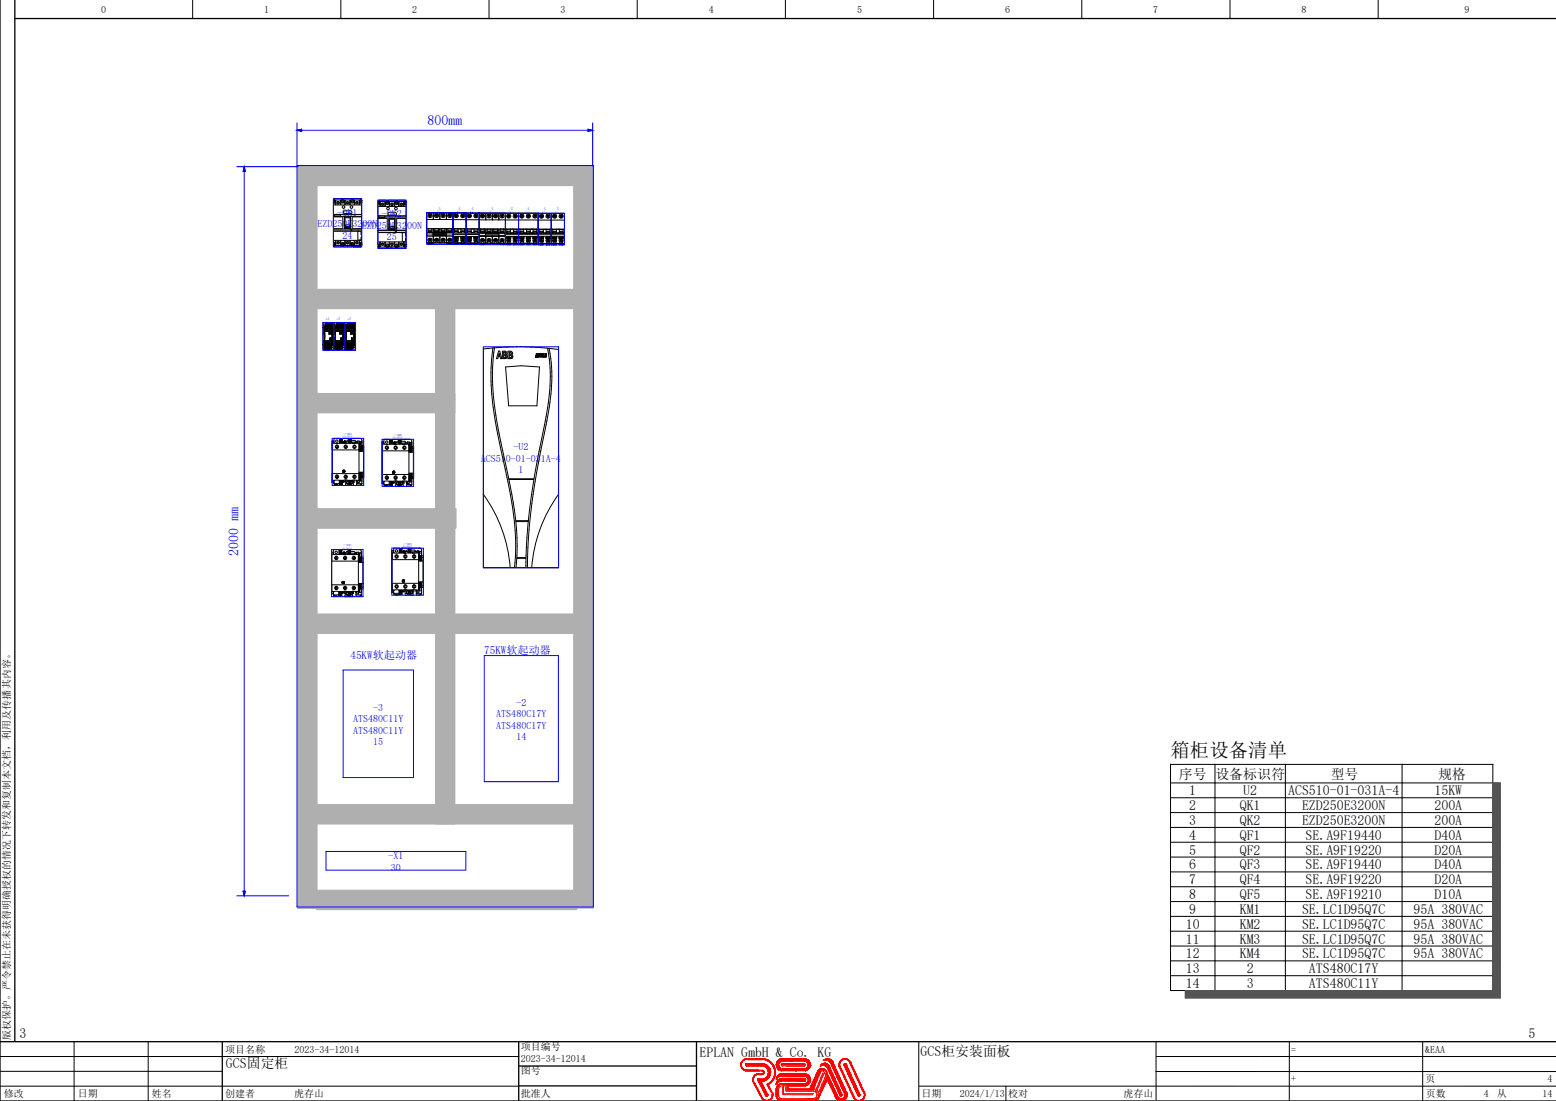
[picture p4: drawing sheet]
<svg xmlns="http://www.w3.org/2000/svg" width="420mm" height="297mm" viewBox="0 0 420 297" stroke-linecap="round" stroke-linejoin="round" font-family="sans-serif">
<defs><g id="words">
<text font-size="5.3" x="315.9" y="204.2">箱柜设备清单</text>
<g font-size="3.7" fill="#00f">
<text x="115.4" y="33.6">800mm</text>
<text x="64.4" y="149.9" transform="rotate(-90 64.4 149.9)">2000 mm</text>
</g>
<g font-size="3.7">
<text x="318.2" y="210">序号</text>
<text x="321" y="214.5">1</text>
<text x="328.1" y="210">设备标识符</text>
<text x="335.6" y="214.5">U2</text>
<text x="347.7" y="214.5">ACS510-01-031A-4</text>
<text x="359.2" y="210">型号</text>
<text x="387.2" y="214.5">15KW</text>
<text x="388.2" y="210">规格</text>
<text x="321" y="218.5">2</text>
<text x="334.6" y="218.5">QK1</text>
<text x="351.4" y="218.5">EZD250E3200N</text>
<text x="387.2" y="218.5">200A</text>
<text x="321" y="222.5">3</text>
<text x="321" y="226.5">4</text>
<text x="334.6" y="222.5">QK2</text>
<text x="334.6" y="226.5">QF1</text>
<text x="351.4" y="222.5">EZD250E3200N</text>
<text x="352.4" y="226.5">SE.A9F19440</text>
<text x="387.2" y="222.5">200A</text>
<text x="387.2" y="226.5">D40A</text>
<text x="321" y="230.5">5</text>
<text x="334.6" y="230.5">QF2</text>
<text x="352.4" y="230.5">SE.A9F19220</text>
<text x="387.2" y="230.5">D20A</text>
<text x="321" y="234.5">6</text>
<text x="321" y="238.5">7</text>
<text x="334.6" y="234.5">QF3</text>
<text x="334.6" y="238.5">QF4</text>
<text x="352.4" y="234.5">SE.A9F19440</text>
<text x="352.4" y="238.5">SE.A9F19220</text>
<text x="387.2" y="234.5">D40A</text>
<text x="387.2" y="238.5">D20A</text>
<text x="321" y="242.5">8</text>
<text x="334.6" y="242.5">QF5</text>
<text x="352.4" y="242.5">SE.A9F19210</text>
<text x="387.2" y="242.5">D10A</text>
<text x="320.1" y="250.5">10</text>
<text x="321" y="246.5">9</text>
<text x="334.6" y="246.5">KM1</text>
<text x="334.6" y="250.5">KM2</text>
<text x="351.4" y="246.5">SE.LC1D95Q7C</text>
<text x="351.4" y="250.5">SE.LC1D95Q7C</text>
<text x="381.6" y="246.5">95A 380VAC</text>
<text x="381.6" y="250.5">95A 380VAC</text>
<text x="320.1" y="254.5">11</text>
<text x="334.6" y="254.5">KM3</text>
<text x="351.4" y="254.5">SE.LC1D95Q7C</text>
<text x="381.6" y="254.5">95A 380VAC</text>
<text x="320.1" y="258.5">12</text>
<text x="320.1" y="262.5">13</text>
<text x="334.6" y="258.5">KM4</text>
<text x="336.5" y="262.5">2</text>
<text x="351.4" y="258.5">SE.LC1D95Q7C</text>
<text x="353.3" y="262.5">ATS480C17Y</text>
<text x="381.6" y="258.5">95A 380VAC</text>
<text x="320.1" y="266.5">14</text>
<text x="336.5" y="266.5">3</text>
<text x="353.3" y="266.5">ATS480C11Y</text>
<text x="5.3" y="280">3</text>
<text x="412.6" y="280">5</text>
<text x="188.8" y="285">EPLAN GmbH &amp; Co. KG</text>
<text x="248.5" y="284.9">GCS柜安装面板</text>
<text x="61" y="288.2">GCS固定柜</text>
</g>
<g font-size="3" fill="#00f">
<text x="94.6" y="177.8">45KW软起动器</text>
<text x="130.7" y="176.4">75KW软起动器</text>
</g>
<g font-size="2.7">
<text x="27.3" y="3.6">0</text>
<text x="71.3" y="3.6">1</text>
<text x="111.3" y="3.6">2</text>
<text x="151.3" y="3.6">3</text>
<text x="191.3" y="3.6">4</text>
<text x="231.3" y="3.6">5</text>
<text x="271.3" y="3.5">6</text>
<text x="311.3" y="3.5">7</text>
<text x="351.3" y="3.5">8</text>
<text x="395.3" y="3.5">9</text>
<text x="2.8" y="280.5" transform="rotate(-90 2.8 280.5)">版权保护。严令禁止在未获得明确授权的情况下转发和复制本文档，利用及传播其内容。</text>
<text x="60.8" y="284">项目名称</text>
<text x="79.5" y="284">2023-34-12014</text>
<text x="140.6" y="286.5">2023-34-12014</text>
<text x="140.6" y="283.4">项目编号</text>
<text x="348.5" y="284">=</text>
<text x="384.7" y="284">&amp;EAA</text>
<text x="140.6" y="289.7">图号</text>
<text x="348.5" y="291.8">+</text>
<text x="384.8" y="291.8">页</text>
<text x="417.7" y="291.8">4</text>
<text x="1" y="296">修改</text>
<text x="21" y="296">日期</text>
<text x="41" y="296">姓名</text>
<text x="60.8" y="296">创建者</text>
<text x="79.4" y="296">虎存山</text>
<text x="140.6" y="295.8">批准人</text>
<text x="248.7" y="295.8">日期</text>
<text x="259" y="295.8">2024/1/13</text>
<text x="272.1" y="295.8">校对</text>
<text x="303.3" y="295.8">虎存山</text>
<text x="384.8" y="295.8">页数</text>
<text x="400.5" y="295.8">4</text>
<text x="404" y="295.8">从</text>
<text x="416.3" y="295.8">14</text>
</g>
<g font-size="2.7" fill="#00f">
<text x="91.1" y="58.2">-QK1</text>
<text x="103.1" y="58.6">-QK2</text>
<text x="85.7" y="61.3">EZD250E3200N</text>
<text x="92.5" y="64.3">24</text>
<text x="97.7" y="61.7">EZD250E3200N</text>
<text x="104.5" y="64.7">25</text>
<text x="129.8" y="124.5">ACS510-01-031A-4</text>
<text x="138.6" y="121.4">-U2</text>
<text x="139.9" y="127.6">1</text>
<text x="100.8" y="191.8">-3</text>
<text x="139.4" y="190.4">-2</text>
<text x="95.4" y="194.9">ATS480C11Y</text>
<text x="95.4" y="198">ATS480C11Y</text>
<text x="134" y="193.5">ATS480C17Y</text>
<text x="134" y="196.6">ATS480C17Y</text>
<text x="100.8" y="201">15</text>
<text x="139.4" y="199.6">14</text>
<text x="104.9" y="231.8">-X1</text>
<text x="105.5" y="234.9">30</text>
</g>
<g font-size=".8" fill="#00f">
<text x="92.8" y="117.3">=+-KM1</text>
<text x="106.3" y="117.6">=+-KM2</text>
<text x="92.6" y="147.3">=+-KM3</text>
<text x="108.9" y="146.9">=+-KM4</text>
</g>
<g font-size=".5" fill="#00f">
<text x="118.9" y="57.4" transform="rotate(-90 118.9 57.4)">=+-QF1</text>
<text x="124.2" y="57.4" transform="rotate(-90 124.2 57.4)">=+-QF2</text>
<text x="127.8" y="57.5" transform="rotate(-90 127.8 57.5)">=+-QF3</text>
<text x="133.1" y="57.5" transform="rotate(-90 133.1 57.5)">=+-QF4</text>
<text x="138.4" y="57.5" transform="rotate(-90 138.4 57.5)">=+-QF5</text>
<text x="142.8" y="57.5" transform="rotate(-90 142.8 57.5)">=+-QF6</text>
<text x="147.2" y="57.5" transform="rotate(-90 147.2 57.5)">=+-QF7</text>
<text x="150.8" y="57.5" transform="rotate(-90 150.8 57.5)">=+-QF8</text>
<text x="88.8" y="87" transform="rotate(-90 88.8 87)">=+-KA1</text>
<text x="91.8" y="87" transform="rotate(-90 91.8 87)">=+-KA2</text>
<text x="94.7" y="87" transform="rotate(-90 94.7 87)">=+-KA4</text>
<text x="92.6" y="118">95A 380VAC</text>
<text x="106.1" y="118.2">95A 380VAC</text>
<text x="92.4" y="148">95A 380VAC</text>
<text x="108.7" y="147.6">95A 380VAC</text>
</g>
<g font-size=".4" fill="#00f">
<text x="79.5" y="45">-U3</text>
<text x="118.4" y="57.4" transform="rotate(-90 118.4 57.4)">D40A</text>
<text x="123.7" y="57.4" transform="rotate(-90 123.7 57.4)">D20A</text>
<text x="127.2" y="57.5" transform="rotate(-90 127.2 57.5)">D6A</text>
<text x="132.5" y="57.5" transform="rotate(-90 132.5 57.5)">D40A</text>
<text x="137.8" y="57.5" transform="rotate(-90 137.8 57.5)">D20A</text>
<text x="142.2" y="57.5" transform="rotate(-90 142.2 57.5)">D32A</text>
<text x="146.7" y="57.5" transform="rotate(-90 146.7 57.5)">D6A</text>
<text x="150.2" y="57.5" transform="rotate(-90 150.2 57.5)">D6A</text>
<text x="88.3" y="87" transform="rotate(-90 88.3 87)">DC 24V</text>
<text x="91.2" y="87" transform="rotate(-90 91.2 87)">DC 24V</text>
<text x="94.1" y="87" transform="rotate(-90 94.1 87)">DC 24V</text>
</g>
</g></defs>
<g fill="none" stroke="#000" stroke-width=".27">
<path d="M52 0v5M92 0v5M132 0v5M172 0v5M212 0v5M252 0v5M292 0v5M332 0v5M372 0v5M90 58.5h2.5v3.2h-2.5M90 58.4h7.6M90 57.9h.3"/>
<path d="M90 57.8h7.6M90 54.6h.1M90 54.1h.1M90 54.1l.2 .3-.2 .2M90 54.1h.2v.2M90 54.6v11M90 54.8h.5M90 55.3h7.6M90.2 53.7l-.2 .4M90.2 54.4v.3l-.2-.1M90.3 57.8v.5h1.6v-.5M90.5 53.9v1.4"/>
<path d="M90.7 53.9v1.4M91.1 54.5h.3v.4h-.3zM91.9 53.9v1.4M91.9 57.9h5.7M92 53.9v1.4M92.3 53.7v.2M92.4 53.7h.1M92.7 53.7v.2M92.8 56.9h2l.2 .7h-2.2zM93 58.5v3.2M93 58.5h1.6M93 58.5h.1"/>
<path d="M93 58.5l.1 2.4M93.1 53.9v1.4M93.1 58.7h1.4M93.2 53.9v1.4M93.7 54.5h.2v.4h-.2zM94.4 53.9v1.4M94.6 54v1.3M94.6 58.5l-.1 2.4M94.6 58.5v3.2M94.6 58.5h.1M94.9 53.7v.2M95.2 53.7h.1"/>
<path d="M95.3 53.7v.2M95.6 53.9v1.4M95.7 53.9v1.4M96.2 54.5h.3v.4h-.3zM96.9 53.9v1.4M97.1 53.9v1.4M97.4 53.9h-7.1M97.4 54.4v.3l.1-.1M97.5 53.7l.1 .4M97.5 53.7h.1M97.5 53.7v-.1h-2.3v.1a.5 .5 0 0 1 .3 .7 .5 .5 0 0 1-.8 .2v-.4l.3-.6h-2.4v.1a.5 .5 0 0 1 .3 .7 .5 .5 0 0 1-.7 .2l-.1-.4 .3-.6h-2.3l.2 .4h-.3M97.5 53.7l-.1 .3h.2"/>
<path d="M97.5 54.1h-.1v.2M97.6 54.1h.1M97.6 54.1l-.2 .3 .2 .2M97.6 54.6h.1M97.6 54.6v.2M97.6 54.8v10.8M97.6 54.8h-.5M97.6 58.5h-2.5v3.2h2.5M102 58.2h7.6M102 58.3h.3M102 58.8h7.6M102 58.9h2.5v3.2h-2.5"/>
<path d="M102 55h.1M102 54.5h.1M102 54.5l.2 .3-.2 .2M102 54.5h.2v.2M102 55.2h.5M102 54.5v-.1h7.6v.1M102 55v11M102 55.7h7.6M102.2 54.1v.2M102.2 54.8v.3l-.2-.1M102.3 54.4l-.2-.4h2.3a.68 .68 0 0 0 .2 1.2 .83 .83 0 0 0 0-1.2h2.4a.68 .68 0 0 0 .1 1.2 .83 .83 0 0 0 .1-1.2h2.3l-.1 .4M102.3 58.2v.5h1.6v-.5"/>
<path d="M102.5 54.3v1.4M102.7 54.3v1.4M103.1 54.9h.3v.4h-.3zM103.9 54.3v1.4M103.9 58.3h5.7M104 54.3v1.4M104.3 54.1v.2M104.7 54.1v.2M104.8 57.3h2l.2 .7h-2.2zM105 58.9h1.6M105 58.9v3.2M105 58.9h.1"/>
<path d="M105 58.9l.1 2.6M105.1 54.3v1.4M105.1 59.1h1.4M105.2 54.3v1.4M105.7 54.9h.2v.4h-.2zM106.4 54.3v1.4M106.6 54.4v1.3M106.6 58.9l-.1 2.4M106.6 58.9v3.2M106.6 58.9h.1M106.9 54.1v.2M107.2 54.1h.1"/>
<path d="M107.3 54.1v.2M107.6 54.3v1.4M107.7 54.3v1.4M108.2 54.9h.3v.4h-.3zM108.9 54.3v1.4M109.1 54.3v1.4M109.4 54.8v.3l.2-.1M109.4 54.1v.2M109.5 54.1h.1M109.6 54.5h.1M109.6 54.5l-.2 .3 .2 .2M109.6 54.5h-.2v.2"/>
<path d="M109.6 55h.1M109.6 55.2h-.5M109.6 55v.2M109.6 55.2v.5M109.6 58.9h-2.5v3.2h2.5M109.6 55.7v10.3M115.2 59.2l14.1 .1M115.3 57.4h.1M115.7 57.4v.4a.5 .5 0 0 0 0 .7 .5 .5 0 0 0 .7 0 .5 .5 0 0 0 0-.7v-.4M116 57.7v.7M116.1 57.7v.7M116.9 57.4h.1"/>
<path d="M117 57.4v1.8M117.1 57.4h.1M117.5 57.4v.4a.5 .5 0 0 0 0 .7 .5 .5 0 0 0 .7 0 .5 .5 0 0 0 0-.7v-.4M117.8 57.7v.7M117.9 57.7v.7M118.6 57.4h.1M118.7 57.4v1.8M118.8 57.4h.1M119.3 57.4v.4a.5 .5 0 0 0 0 .7 .5 .5 0 0 0 .7 0 .5 .5 0 0 0 0-.7v-.4M119.5 57.7v.7M119.7 57.7v.7M120.4 57.4h.1"/>
<path d="M120.5 57.4v1.8M120.6 57.4h.1M121 57.4v.4a.5 .5 0 0 0 0 .7 .5 .5 0 0 0 .7 0 .5 .5 0 0 0 0-.7v-.4M121.3 57.7v.7M121.5 57.7v.7M122.2 57.4h.1M122.3 57.4v8.1M122.4 57.4v.1M122.8 57.5v.3a.5 .5 0 0 0 0 .8 .5 .5 0 0 0 .7 0 .5 .5 0 0 0 0-.8v-.3M123.1 57.8v.7M123.2 57.8v.7M123.9 57.4v.1"/>
<path d="M124.1 57.4v.1M124.6 57.5v.3a.5 .5 0 0 0 0 .8 .5 .5 0 0 0 .7 0 .5 .5 0 0 0 0-.8v-.3M124.8 57.8v.7M125 57.8v.7M125.7 57.4v.1M125.8 57.5h10.6v8.1l16 .1v-8.1l-16-.1M125.9 57.5h1.6M126.3 57.5v.4a.5 .5 0 0 0 0 .7 .5 .5 0 0 0 .7 0 .5 .5 0 0 0 .1-.7v-.4M126.6 57.8v.8M126.8 57.8v.8M127.7 57.5h1.6M128.1 57.5v.4a.5 .5 0 0 0 0 .7 .5 .5 0 0 0 .7 0 .5 .5 0 0 0 0-.7v-.4"/>
<path d="M128.4 57.8v.8M128.5 57.8v.8M129.3 59.3h16M129.3 57.5v8.1M129.4 57.5h.1M129.9 57.5v.4a.5 .5 0 0 0 0 .7 .5 .5 0 0 0 .7 0 .5 .5 0 0 0 0-.7v-.4M130.2 57.8v.7M130.3 57.8v.7M131 57.5h.1M131.1 57.5v1.8M131.2 57.5h.1M131.6 57.5v.4a.5 .5 0 0 0 0 .7 .5 .5 0 0 0 .8 0 .5 .5 0 0 0 0-.7v-.4"/>
<path d="M131.9 57.8v.7M132.1 57.8v.7M132.8 57.5h.1M132.9 57.5v1.8M133 57.5h.1M133.4 57.5v.4a.5 .5 0 0 0 0 .7 .5 .5 0 0 0 .7 0 .5 .5 0 0 0 0-.7v-.4M133.7 57.8v.7M133.8 57.8v.7M134.6 57.5h.1M134.7 57.5v1.8M134.7 57.5h.1M135.2 57.5v.4a.5 .5 0 0 0 0 .7 .5 .5 0 0 0 .7 0 .5 .5 0 0 0 0-.7v-.4"/>
<path d="M135.5 57.8v.7M135.6 57.8v.7M136.3 57.5h.1M136.5 57.5h1.6M136.9 57.5v.4a.5 .5 0 0 0 .1 .7 .5 .5 0 0 0 .7 0 .5 .5 0 0 0 0-.7v-.4M137.2 57.9v.7M137.4 57.9v.7M138.3 57.5h1.6M138.7 57.5v.4a.5 .5 0 0 0 0 .7 .5 .5 0 0 0 .7 0 .5 .5 0 0 0 0-.7v-.4M139 57.9v.7M139.2 57.9v.7M140 57.5v8.1"/>
<path d="M140.1 57.5h1.5M140.5 57.5v.4a.5 .5 0 0 0 0 .7 .5 .5 0 0 0 .7 0 .5 .5 0 0 0 0-.7v-.4M140.8 57.9v.7M140.9 57.9v.7M141.8 57.5h1.6M142.3 57.5v.4a.5 .5 0 0 0 0 .7 .5 .5 0 0 0 .7 0 .5 .5 0 0 0 0-.7v-.4M142.5 57.9v.7M142.7 57.9v.7M143.6 57.5h1.6M144 57.5v.4a.5 .5 0 0 0 0 .7 .5 .5 0 0 0 .7 0 .5 .5 0 0 0 0-.7v-.4M144.3 57.9v.7M144.5 57.9v.7"/>
<path d="M145.3 57.5v8.2M145.3 59.4h7.1M145.4 57.5v.1M145.8 57.6v.4a.5 .5 0 0 0 0 .7 .5 .5 0 0 0 .7 0 .5 .5 0 0 0 0-.7v-.4M146.1 57.9v.7M146.2 57.9v.7M146.9 57.5v.1M147.1 57.5v.1M147.6 57.6v.4a.5 .5 0 0 0 0 .7 .5 .5 0 0 0 .7 0 .5 .5 0 0 0 0-.7v-.4M147.9 57.9v.7M148 57.9v.7M148.7 57.5v.1"/>
<path d="M148.8 57.6v8.1M148.9 57.5v.1M149.3 57.6v.4a.5 .5 0 0 0 0 .7 .5 .5 0 0 0 .8 0 .5 .5 0 0 0 0-.7v-.4M149.6 57.9v.7M149.8 57.9v.7M150.5 57.5v.1M150.7 57.5v.1M151.1 57.6v.4a.5 .5 0 0 0 0 .7 .5 .5 0 0 0 .7 0 .5 .5 0 0 0 0-.7v-.4M151.4 57.9v.7M151.5 57.9v.7M152.3 57.5v.1M90 62.3h7.6"/>
<path d="M90 61.8h7.6M90 66v.2h3.7M90 64.8h7.6M90 66l.1 .1M90 65.4h.5M90 65.6h.1M90 66h.1M90 65.6l.2 .2-.2 .2M90.1 65.5h.1M90.1 65.5l-.1 .1M90.2 65.5h.1M90.2 66.2v.2"/>
<path d="M90.2 65.5v.6M90.2 66.1h.1M90.2 66.1h-.1M90.3 66.2l-.2 .4h2.3v-.1a.5 .5 0 0 1-.3-.7 .5 .5 0 0 1 .8-.2v.4l-.3 .6h2.4l-.1-.2a.5 .5 0 0 1-.2-.7 .5 .5 0 0 1 .7-.1l.1 .4-.3 .6M90.5 64.8v1.4M90.7 64.8v1.4M91.1 65.3h.3v.4h-.3zM91.9 64.8v1.4M92 64.8v1.4M92.3 66.2v.2M92.4 66.4v.1M92.7 66.2v.2"/>
<path d="M93 61.7h1.6M93 61.7h.1M93 61.1l.1 .2M93 61.1h.1M93.1 64.8v1.4M93.1 60.9v.6M93.1 61.4v.2M93.1 61.1h-.1M93.1 60.9v.2M93.1 60.9h.1M93.1 61.6l-.1 .1M93.1 61.5h.1"/>
<path d="M93.1 61.3h.1M93.1 61.1v.5M93.1 61.6v.1M93.1 61.1h.1M93.2 61.7h.1M93.2 61.1h.1M93.2 60.9h-.1M93.2 61.5h.1M93.2 61.3h.1M93.2 60.9h.1M93.2 60.9v-.2h1.2v.2M93.2 61.3h-.1"/>
<path d="M93.2 61.5h1.2M93.2 61.3h1.2M93.2 61.1v.6M93.2 61.1h1.2M93.2 64.8v1.4M93.7 65.3h.2v.4h-.2zM93.7 66.1l.2 .2zM94.4 64.8v1.4M94.4 61.1v.6M94.4 61.7h.1M94.4 61.3h.1M94.4 61.1h.1"/>
<path d="M94.4 60.9h.1M94.4 61.5h.1M94.5 61.7h-.1M94.5 61.3h-.1M94.5 61.1h-.1M94.5 61.5h-.1M94.5 61.1v.2M94.5 61.5v.1M94.5 61.5h.1M94.5 61.6l.1 .1M94.5 60.9h.1M94.5 61.1h.1"/>
<path d="M94.5 60.9v.6M94.5 60.9v.2M94.6 64.8v1.4M94.6 61.1h.1M94.6 61.3l-.1 .2M94.6 61.1l-.1 .2M94.6 61.7h.1M94.7 61.8v.3h.3v-.3M94.9 66.2v.2M95.3 66.2v.2M95.6 64.8v1.4M95.7 64.8v1.4"/>
<path d="M96.2 65.3h.3v.4h-.3zM96.6 62.3v2.4h.8v-.8h.2M96.9 64.8v1.4M97 62.3h.1M97.1 64.8v1.4M97.3 66.6h.1M97.4 66.2l.1 .4h-2.3v-.2M97.4 65.5v.6M97.4 65.5l.2 .1M97.4 66.1h.1M97.4 66.2v.2M97.4 62.3v1h.2"/>
<path d="M97.5 65.5h-.1M97.6 65.6h.1M97.6 66h.1M97.6 65.6l-.2 .2 .2 .2M97.6 66l-.2 .1M97.6 66v.2h-3.7M97.6 65.4h-.4v.8M102 62.2h7.6M102 62.7h7.6M102 66.6h.3l-.2 .4h2.3v-.1a.5 .5 0 0 1-.3-.7 .5 .5 0 0 1 .8-.2v.4l-.3 .6h2.4l-.1-.2a.5 .5 0 0 1-.2-.7 .5 .5 0 0 1 .7-.1l.1 .4-.3 .6M102 66.4l.1 .1M102 65.2h7.6"/>
<path d="M102 66.4v.2h3.7M102 65.8h.5M102 66h.1M102 66.4h.1M102 66l.2 .2-.2 .2M102.2 65.9h.1M102.2 66.6v.2M102.2 65.9v.6M102.2 66.5h.1M102.2 66.5h-.1M102.2 65.9l-.2 .1M102.5 65.2v1.4"/>
<path d="M102.7 65.2v1.4M103.1 65.7h.3v.4h-.3zM103.9 65.2v1.4M104 65.2v1.4M104.3 66.6v.2M104.7 66.6v.2M105 62.1h1.6M105 62.1h.1M105 61.7l.1 .2M105 61.5l.1 .2M105 61.5h.1M105.1 65.2v1.4"/>
<path d="M105.1 61.5h-.1M105.1 61.9h.1M105.1 61.5h.1M105.1 61.9v.1M105.1 61.5v.2M105.1 61.3v.2M105.1 61.3h.1M105.1 62l-.1 .1M105.1 61.7v.2M105.1 61.7h.1M105.1 62v.1M105.2 61.3h-.1"/>
<path d="M105.2 61.3h.1M105.2 61.9h1.2M105.2 61.7h.1M105.2 61.3v-.2h1.2v.2M105.2 62.1h.1M105.2 61.5h.1M105.2 61.7h1.2M105.2 61.5v.6M105.2 61.5h1.2M105.2 65.2v1.4M105.7 65.7h.2v.4h-.2zM105.7 66.5l.2 .2z"/>
<path d="M106.4 65.2v1.4M106.4 61.5v.6M106.4 62.1h.1M106.4 61.7h.1M106.4 61.5h.1M106.4 61.3h.1M106.4 61.9h.1M106.5 62.1h-.1M106.5 61.7h-.1M106.5 61.5h-.1M106.5 61.9h-.1M106.5 62.1h.1"/>
<path d="M106.5 61.5h.1M106.5 61.5v.5M106.5 61.9h.1M106.5 61.7h.1M106.5 62l.1 .1M106.5 61.3h.1M106.5 61.3v.7M106.5 61.8v.1M106.5 61.3v.2M106.6 65.2v1.4M106.6 61.5h.1M106.6 61.5l-.1 .2"/>
<path d="M106.6 62.1h.1M106.7 62.2v.3h.3v-.3M106.9 66.6v.2M107.3 66.6v.2M107.6 65.2v1.4M107.7 65.2v1.4M108.2 65.7h.3v.4h-.3zM108.6 62.7v2.4h.8v-.8h.2M108.9 65.2v1.4M109 62.7h.1M109.1 65.2v1.4M109.1 65.8h.5"/>
<path d="M109.3 67h.1M109.4 65.9v.6M109.4 66.5h.1M109.4 65.9l.2 .1M109.4 66.6v.2M109.4 62.7v1h.2M109.5 65.9h-.1M109.6 66h.1M109.6 66.4h.1M109.6 66l-.2 .2 .2 .2M109.6 66.6h-.2l.1 .4h-2.3v-.2M109.6 66.4v.2h-3.7"/>
<path d="M109.6 66.4l-.1 .1M115.2 63.7h7.1M115.2 62.9h.1M115.2 61.7h8.5v1h.7v-1M115.2 62.7h7v.7h-1.7M115.2 62.9h7M115.2 63.4h1.7M115.3 65.5h.1M115.5 65.5l.2 .4h.7l.2-.4M115.6 61.7v1M115.6 61.7h1M115.6 62.4h1"/>
<path d="M115.6 62.2h1M115.6 62.6h.9M115.7 64.3a.53 .53 0 0 1 .8 .1 .53 .53 0 0 1-.1 .7v.5l-.3 .2-.4-.2-.2-.9zM116 64.3v.8M116.1 64.3v.8M116.6 61.7v1M116.9 65.5h.1M116.9 63h3.6v.5h-3.6zM116.9 63.3h3.6M117 61.7v1M117 63.5h.1M117 63.7v1.8"/>
<path d="M117.1 65.5h.1M117.3 61.7h1M117.3 61.7v1M117.3 62.4h1M117.3 62.2h1M117.4 62.6l.9 .1M117.5 65.5v-.4a.5 .5 0 0 1 0-.7 .5 .5 0 0 1 .7 0 .5 .5 0 0 1 0 .7v.4M117.8 64.3v.8M117.9 64.3v.8M118.3 61.7v1M118.6 65.5h.1M118.7 61.7v1"/>
<path d="M118.7 63.5h.1M118.7 63.7v1.8M118.8 65.5h.1M119.1 61.7h1M119.1 61.7v1M119.1 62.4h1M119.1 62.2h1M119.1 62.6l1 .1M119.3 65.5v-.4a.5 .5 0 0 1 0-.7 .5 .5 0 0 1 .7 0 .5 .5 0 0 1 0 .7v.4M119.5 64.3v.8M119.7 64.3v.8M120.1 61.7v1"/>
<path d="M120.4 65.5h.1M120.5 61.7v1M120.5 63.7v1.8M120.6 65.5h.1M120.8 65.5l.2 .4h.8l.2-.4M120.9 61.7h1M120.9 61.7v1M120.9 62.4h1M120.9 62.2h1M121 64.3a.53 .53 0 0 1 .8 .1 .53 .53 0 0 1-.1 .7v.5l-.3 .2-.4-.2-.2-.9zM121.3 64.3v.8M121.5 64.3v.8"/>
<path d="M121.8 62.6l-.9 .1M121.9 61.7v1M122.2 65.5h.1M122.2 62.9l.2 .1M122.3 61.7l7 .1M122.3 63.7l7 .1M122.4 62.9h3.3M122.4 65.5h1.5M122.6 65.6l.2 .3h.7l.2-.3M122.6 63.8h1.1v.4h-1.1zM122.6 64h1.1M122.6 64.1h1.1"/>
<path d="M122.7 62.4h1M122.7 61.7v1h-.3v.5h3.3v-.5l-.3-.1M122.7 62.3h1M122.8 65.6l.4 .2 .3-.2M122.8 65.5v-.3a.5 .5 0 0 1 0-.8 .5 .5 0 0 1 .7 0 .5 .5 0 0 1 0 .8v.3M123.1 64.5v.7M123.2 64.5v.7M123.7 62.6h-1M124 61.7h1.4v1M124.1 65.5h1.6M124.3 65.6l.2 .3h.8l.2-.3M124.4 63.8h1.1v.4h-1.1z"/>
<path d="M124.4 64h1.1M124.4 64.1h1.1M124.4 62.4h1M124.4 62.3h1M124.6 65.6l.3 .2 .4-.2M124.6 65.5v-.3a.5 .5 0 0 1 0-.8 .5 .5 0 0 1 .7 0 .5 .5 0 0 1 0 .8v.3M124.8 64.5v.7M125 64.5v.7M125.4 62.6h-1M125.7 63h.2M125.8 65.5h-10.6v-8.1l10.6 .1v8.1h10.6M125.9 62.9h3.4"/>
<path d="M125.9 65.6h.1M126.1 65.6l.2 .4h.8l.2-.4M126.1 63.8h1.1v.5h-1.1zM126.1 64h1.1M126.1 64.1h1.1M126.2 62.3h1M126.2 61.8h1M126.2 62.5h1M126.6 64.3l-.5 .5 .2 .8 .4 .2 .3-.2 .3-.8-.5-.5M126.6 64.5v.7M126.8 64.5v.7M127.2 62.6h-1"/>
<path d="M127.2 61.7v1l.8-.1M127.5 65.6h.1M127.6 61.7v.1M127.7 65.6h.1M127.9 65.6l.2 .4h.7l.2-.4M127.9 63.8h1.1v.5h-1.1zM127.9 64h1.1M127.9 64.1h1.1M128 62.3h1M128 61.8h1M128 62.5h1M128 61.8v.9"/>
<path d="M128.4 64.3l-.5 .5 .2 .8 .4 .2 .3-.2 .2-.8-.4-.5M128.4 64.5v.7M128.5 64.5v.7M129 62.6h-1M129 61.7l-.1 1h.4v.6h-3.4v-.6h.3v-.9M129.3 65.6h.1M129.3 63.8l23.1 .1M129.3 61.8h17.4v1h.7v-1M129.3 63h.1M129.3 63.5h1.7M129.3 62.8h7v.7h-1.7M129.4 65.6h1.6"/>
<path d="M129.6 65.6l.2 .4h.8l.2-.4M129.7 62.8v-1h1v1M129.7 62.5h1M129.7 62.3h1M129.9 65.6l.3 .3 .4-.3M129.9 65.6v-.4a.5 .5 0 0 1 0-.7 .5 .5 0 0 1 .7 0 .5 .5 0 0 1 0 .7v.4M130.2 64.4v.7M130.3 64.4v.7M130.7 62.6l-1 .2M131 63h3.6v.6h-3.6zM131 63.4h3.6M131.1 61.8v1"/>
<path d="M131.1 63.6h.1M131.1 63.8v1.8M131.2 65.6h1.6M131.5 62.8v-1h1v1M131.5 62.5h1M131.5 62.3h1M131.5 62.6l1 .2M131.6 65.6v-.4a.5 .5 0 0 1 0-.7 .5 .5 0 0 1 .8 0 .5 .5 0 0 1 0 .7v.4M131.9 64.4v.7M132.1 64.4v.7M132.9 61.8v1M132.9 63.6h.1"/>
<path d="M132.9 63.8v1.8M133 65.6h1.6M133.3 62.8v-1h1v1M133.3 62.5h1M133.3 62.3h1M133.3 62.6l.9 .2M133.4 65.6v-.4a.5 .5 0 0 1 0-.7 .5 .5 0 0 1 .7 0 .5 .5 0 0 1 0 .7v.4M133.7 64.4v.7M133.8 64.4v.7M134.7 61.8v1M134.7 63.8v1.8M134.7 65.6h1.6"/>
<path d="M135 65.6l.2 .4h.7l.2-.4M135 62.8v-1h1v1M135 62.5h1M135 62.3h1M135.1 62.6l.9 .2M135.2 65.6l.3 .3 .4-.3M135.2 65.6v-.4a.5 .5 0 0 1 0-.7 .5 .5 0 0 1 .7 0 .5 .5 0 0 1 0 .7v.4M135.5 64.4v.7M135.6 64.4v.7M136.3 62.9l-7 .1M136.3 63h.2M136.5 63h3.4"/>
<path d="M136.5 65.6v.1M136.7 65.7l.2 .3h.8l.2-.3M136.8 64.3h1.1M136.8 64.2h1.1M136.8 63.9h1.1v.5h-1.1zM136.8 64h1.1M136.8 62.5h1M136.8 62.4h1M136.8 61.8v1M136.8 61.9h1M137.2 64.4l-.5 .5 .2 .8 .4 .2 .3-.2 .3-.9-.5-.4M137.2 64.6v.7"/>
<path d="M137.4 64.6v.7M137.8 62.6h-1M137.8 61.8v1h.8v-1M138.1 65.6v.1M138.2 61.8h.1M138.3 65.6v.1M138.5 65.7l.2 .3h.8l.2-.3M138.5 64.3h1.1M138.5 64.2h1.1M138.5 63.9h1.1v.5h-1.1zM138.5 64h1.1M138.6 62.5h1"/>
<path d="M138.6 62.4h1M138.6 61.9h1M139 64.4l-.5 .5 .2 .8 .4 .2 .3-.2M139 64.6v.7M139.2 64.6v.7M139.2 64.4l.4 .4-.2 .8M139.6 61.8v1h.3v.5h-3.4v-.5l.3-.2M139.6 62.6h-1M139.9 65.6v.1M139.9 63h.1M140 63h5.2M140.1 65.6v.1"/>
<path d="M140.3 65.7l.2 .3h.7l.2-.3M140.3 64.3h1.1M140.3 64.2h1.1M140.3 63.9h1.1v.5h-1.1zM140.3 64h1.1M140.3 62.5h1M140.3 62.4h1M140.3 61.9h1M140.7 64.4l-.4 .5 .2 .8 .3 .2 .4-.2 .2-.9-.4-.4M140.8 64.6v.7M140.9 64.6v.7M141.3 62.6h-1"/>
<path d="M141.3 61.8v1M141.6 65.6v.1M141.7 61.8h.1M141.8 65.6v.1M142 65.7l.2 .3h.8l.2-.3M142.1 64.3h1.1M142.1 64.2h1.1M142.1 63.9h1.1v.5h-1.1zM142.1 64h1.1M142.1 62.5h1M142.1 62.4h1M142.1 61.8v1l-.8-.2"/>
<path d="M142.1 61.9h1M142.5 64.4l-.5 .5 .2 .8 .4 .2 .4-.2 .2-.9-.5-.4M142.5 64.6v.7M142.7 64.6v.7M143.1 62.6h-1M143.1 61.8v1l.8-.2M143.4 65.6v.1M143.5 61.8h.1M143.6 65.6v.1M143.8 65.7l.2 .3h.8l.2-.3M143.8 64.3h1.1M143.8 64.2h1.1"/>
<path d="M143.8 63.9h1.1v.5h-1.1zM143.8 64h1.1M143.9 62.5h1M143.9 62.4h1M143.9 61.9h1M143.9 61.8v1M144.3 64.4l-.5 .5 .2 .8 .4 .2 .3-.2 .3-.9-.5-.4M144.3 64.6v.7M144.5 64.6v.7M144.9 61.8v1h.3v.5h-5.2v-.5h.4l-.1-1M144.9 62.6h-1M145.2 65.6v.1"/>
<path d="M145.2 63h.1M145.3 63.1h.1M145.4 63h3.3M145.4 65.7h.1M145.6 65.7l.2 .4h.7l.2-.4M145.6 64.2h1.1M145.6 63.9h1.1M145.6 64.1h1.1M145.6 63.9h1.1v.5h-1.1zM145.7 62.6h1M145.7 61.9l2.7-.1v1M145.7 62.4h1"/>
<path d="M145.7 61.8v1h-.3v.5h3.3v-.5l-.3-.1M145.8 65.7v-.4a.5 .5 0 0 1 0-.7 .5 .5 0 0 1 .7 0 .5 .5 0 0 1 0 .7v.4l-.2 .2-.5-.2M146.1 64.6v.7M146.2 64.6v.7M146.7 62.7h-1M146.9 65.7h.1M147.1 65.7h.1M147.4 65.7l.2 .4h.7l.2-.4M147.4 64.2h1.1M147.4 63.9h1.1M147.4 64.1h1.1M147.4 63.9h1.1v.5h-1.1z"/>
<path d="M147.4 64.7a.54 .54 0 0 1 .8-.2 .54 .54 0 0 1 .1 .8v.4l-.4 .2-.3-.2zM147.4 62.6h1M147.4 62.4h1M147.9 64.6v.7M148 64.6v.7M148.4 62.7h-1M148.7 65.7h.1M148.7 63.1h.2M148.8 61.8h1.4v1l.8-.1M148.8 61.9h-1.4M148.9 63h3.4M148.9 65.7h.1"/>
<path d="M149.1 65.7l.2 .4h.8l.2-.4M149.1 64.2h1.1M149.1 63.9h1.1M149.1 64.1h1.1M149.1 63.9h1.1v.5h-1.1zM149.2 64.7a.54 .54 0 0 1 .8-.2 .54 .54 0 0 1 .1 .8l-.1 .4-.3 .2-.3-.2zM149.2 62.6h1M149.2 61.8v1h-.3v.5h3.4v-.5h-.3v-1l-2.8 .1M149.2 62.4h1M149.6 64.6v.7M149.8 64.6v.7M150.2 62.7h-1"/>
<path d="M150.5 65.7h.1M150.7 65.7h.1M150.9 65.7l.2 .4h.7l.2-.4M150.9 64.2h1.1M150.9 63.9h1.1M150.9 64.1h1.1M150.9 63.9h1.1v.5h-1.1zM151 64.7a.54 .54 0 0 1 .8-.2 .54 .54 0 0 1 0 .8v.4l-.3 .2-.4-.2zM151 62.6h1M151 62.4h1M151 61.8v1M151.4 64.6v.7"/>
<path d="M151.5 64.6v.7M152 62.7h-1M152.3 65.7h.1M152.3 63.1h.1M152.4 61.9h-1.4M87.2 89.6v.5M87.2 90.2h.4M87.2 89.5h.4M87.2 93.8h2.2M87.2 93h8.8M87.2 93.2h.1M87.2 92.2h.1"/>
<path d="M87.2 89h.1M87.2 88.2h8.8M87.2 88.1h.7M87.2 94h2.2M87.2 92.8h.1M87.2 88.5h.1M87.3 92.6h.1M87.3 93.5h.1M87.2 93.7h.1M87.2 92.8v.1M87.3 88.4h.1M87.3 88.3h.1"/>
<path d="M87.3 88.7h.1M87.3 88.1v.1M87.3 93h.6M87.3 93.1h.6M87.3 88.2h.6M87.3 88.9h.1M87.3 93.9h.6M87.3 92.3h.1M87.3 93.6h.1M87.3 93.6l-.1 .1M87.3 92.8h.1M87.3 93l-.1 .3"/>
<path d="M87.3 88.7v.5h.2v-.4M87.3 89.1h.2M87.3 92.1h.2M87.3 93.6v.6M87.3 88.3v.1M87.3 88.9h.2M87.3 92.3h.2M87.3 93.7h-.1M87.4 88.7a.26 .26 0 0 1 .2-.4 .26 .26 0 0 1 .3 .3 .26 .26 0 0 1-.4 .2M87.4 93.4h.2M87.4 92.7h.1M87.4 88.5h.1"/>
<path d="M87.4 92.8h.1M87.4 92.9h-.1M87.4 93.4v.1M87.4 93.4l.2-.2 .2 .2M87.4 93.5l.2 .2 .2-.2M87.4 92.5h-.1M87.4 93.4h.1M87.4 92.5h.1M87.4 92.8l-.1 .1M87.4 92.8v.1M87.4 88.7h.1M87.4 93.5h.1"/>
<path d="M87.4 87.5h.4l-.1 .3h-.4zM87.4 89.6l.1 .5zM87.4 92.9h.1M87.4 93.5h.4M87.4 93.4h.4M87.5 89.1v.1M87.5 92v.1M87.5 92.4a.26 .26 0 0 1 .4 .2 .26 .26 0 0 1-.3 .3 .26 .26 0 0 1-.3-.4M87.5 92.2h2.3M87.5 89h2.3M87.5 88.3h.1M87.5 92.4v-.4h-.2v.5"/>
<path d="M87.5 92.8h.1M87.5 93.2h.1M87.5 93.7h.1M87.5 92.4h.1M87.5 88.8h.1M87.5 94.2l.1 .1a1.11 1.11 0 0 0 1.5-.1M87.6 88.3v.5M87.6 88.4v.3M87.6 88.3h.1M87.6 88.8h.1M87.6 88.3l-.2 .3 .2 .2M87.6 92.4v.4"/>
<path d="M87.6 92.4h.1M87.6 92.8h.1M87.6 92.4l-.2 .2 .2 .2M87.6 91.8v.1M87.6 89.2h2.1v2.8h-2.1zM87.6 90.3h.1M87.6 90.9h.1M87.6 90.8h.1M87.6 90.4h.1M87.6 91.3h.1M87.6 89.8h.1M87.6 88.3l.2 .2-.2 .3"/>
<path d="M87.6 88.5h.1M87.6 93.5h-.2M87.6 93.4h.1M87.6 92.4l.2 .2-.2 .2M87.6 92.7l.1 .1M87.7 88.5v.3M87.7 93.5h-.1M87.7 92.6l-.1 .1M87.7 93.5h.1M87.7 89.2l-.1 .1M87.7 88.8h.1M87.7 93.7h.1"/>
<path d="M87.7 92.8h.1M87.7 92.4v.2M87.7 88.3l-.1 .2M87.7 93.2h.1M87.7 88.3v.1M87.7 92.4h.1M87.7 91.9h1.9M87.7 89.2h.1M87.8 89.2h.1M87.8 93.5h.1M87.8 92.7h.1M87.8 88.5h.1"/>
<path d="M87.8 88.7h.1M87.8 92.5h.1M87.8 93.4h.1M87.8 93.4v.1M87.8 93.4h-.1M87.9 93.7v.5M87.9 93.7v.1M87.9 92.8h.1M87.9 93.6h.1M87.9 92.8v.2M87.9 87.9v.5M87.9 93.2h.1"/>
<path d="M87.9 87v1.3M87.9 87.4h2.2M87.9 88h.1M87.9 87.1h.1M87.9 93.5h.1M87.9 88.5h.1M87.9 92.6h.1M87.9 88.4h.1M87.9 87.6v.1M88 87.5h.1M88 87.6h.1M88 87.4h.1"/>
<path d="M88 93.6h.1M88 93.6v.1M88 87v.4M88 93h.6M88 93.1h.6M88 87.3h.6M88 87.2h.6M88 88.2h.6M88 88.1h.6M88 93.9h.6M88 93.6v.7l.4 .1 .3-.2M88 92.8v.5l-.1-.5"/>
<path d="M88 92.8h.1M88.1 93.5h.1M88.1 93.4h.1M88.1 87.6l.1 .1M88.1 88.5h.1M88.1 92.5h.1M88.1 87.8l.2 .2 .2-.2M88.1 87.7v.1M88.1 87.7l.2-.2 .2 .2M88.1 92.6h.1M88.1 92.6l.2-.2 .2 .2M88.1 92.6l.2 .2 .2-.2"/>
<path d="M88.1 92.6h.4M88.1 88.6h.4M88.1 88.5v.1M88.1 88.5l.2-.2 .2 .2M88.1 88.6l.2 .2 .2-.2M88.1 87.6h.1M88.1 88.7h.1M88.1 87.8h.1M88.1 92.7h.1M88.1 87.7h.4M88.1 87.8h.4M88.1 88.5h.4"/>
<path d="M88.2 87.5h.1M88.2 88h.1M88.2 88.3h.1M88.2 88.8h.1M88.2 92.4h.1M88.2 92.8h.1M88.2 93.2h.1M88.2 93.7h.1M88.2 87.9v.1M88.2 87.8h.1M88.2 92.6l.1 .1M88.2 93.5h.1"/>
<path d="M88.2 93.4v.1M88.2 92.6l-.1 .1M88.2 87.8h-.1M88.3 87.7h-.1M88.3 88.5h-.1M88.3 93.4h-.1M88.3 93.3v.3M88.3 93.2h.1M88.3 93.7h.1M88.3 93.2l-.2 .3 .2 .2M88.3 92.7h.1M88.3 87.7h.1"/>
<path d="M88.3 87.8h.1M88.3 88.5h.1M88.3 93.2v.2M88.3 93.5v.2M88.3 93.2l.2 .2-.2 .3M88.3 93.4h.1M88.4 87.8h-.1M88.4 92.6l-.1 .1M88.4 93.5h-.1M88.4 93.4v.1M88.4 88.5h.1M88.4 92.6l.2 .1"/>
<path d="M88.4 87.8h.2M88.4 87.9v.1M88.4 93.7h.1M88.4 87.5h.1M88.4 88h.1M88.4 88.3h.1M88.4 88.8h.1M88.4 92.4h.1M88.4 92.8h.1M88.4 93.2h.1M88.5 87.8h.1M88.5 92.7h.1"/>
<path d="M88.5 93.5h.1M88.5 93.4h.1M88.5 88.5h.1M88.5 88.7h.1M88.5 92.5h.1M88.5 87.6h.1M88.5 87.7v.1M88.5 92.6h.1M88.5 88.5v.1M88.6 87.6l-.2 .1M88.6 93v.3l.1-.3M88.6 88.2v-.3l.1 .3"/>
<path d="M88.6 87v.4M88.6 93.8v.4M88.6 93.2h.1M88.6 88h.1M88.6 87.1h.1M88.7 93h.6M88.7 93.1h.6M88.7 87v.4M88.7 93.8v.4M88.7 87.3h.6M88.7 87.2h.6M88.7 88.2h.6"/>
<path d="M88.7 88.1h.6M88.7 93.9h.6M88.8 93.5h.1M88.8 93.4h.1M88.8 87.6h.1M88.8 87.8h.1M88.8 88.5h.1M88.8 88.7h.1M88.8 92.5h.1M88.8 89.2v1M88.8 92.6h.4M88.8 92.6l.2 .2 .2-.2"/>
<path d="M88.8 92.6h.1M88.8 92.6l.2-.2 .2 .2M88.8 88.6l.2 .2 .2-.2M88.8 88.5v.1M88.8 88.5l.2-.2 .2 .2M88.8 88.6h.4M88.8 92.7h.1M88.8 90.1v.1M88.8 90.2h.9M88.8 88.5h.4M88.9 89.3h.7v.2h-.7zM88.9 89.6v.4"/>
<path d="M88.9 89.6h.7M88.9 90h.7M88.9 89.6h.1M88.9 87.5l.1 .2M88.9 88.3h.1M88.9 88.8h.1M88.9 92.4h.1M88.9 92.8h.1M88.9 93.2l.1 .2M88.9 93.2h.1M88.9 87.5h.1M88.9 93.7h.1"/>
<path d="M88.9 87.9v.1M88.9 89.6h.6M88.9 90h.1M88.9 90h.6M88.9 93.5h.1M88.9 87.8h.1M88.9 92.6l.1 .1M88.9 93.4v.1M88.9 92.6l-.1 .1M88.9 87.7v.1M89 90h.1M89 89.7h.1"/>
<path d="M89 89.7h.5M89 93.4h-.1M89 93.3v.3M89 93.2h.1M89 93.7h.1M89 93.2l-.2 .3 .2 .2M89 87.7h-.1M89 87.6v.3M89 87.5h.1M89 88h.1M89 87.5l-.2 .3 .2 .2M89 88.5h-.1"/>
<path d="M89 92.7h.1M89 87.8l-.1 .2M89 88.5h.1M89 93.5l-.1 .2M89 93.2l.2 .2-.2 .3M89 93.4h.1M89 87.5l.2 .2-.2 .3M89 87.7h.1M89 87.8l.1 .2M89 93.5l.1 .2M89.1 93.5h-.1M89.1 87.8h-.1"/>
<path d="M89.1 92.6l-.1 .1M89.1 93.4v.1M89.1 88.5h.1M89.1 92.6l.2 .1M89.1 87.7v.1M89.1 91.6h.1M89.1 91.2v.4M89.1 91.2h.1M89.1 93.7h.1M89.1 87.9v.1M89.1 87.5l-.1 .2M89.1 88.3h.1"/>
<path d="M89.1 88.8h.1M89.1 92.4h.1M89.1 92.8h.1M89.1 93.2l-.1 .2M89.1 93.2h.1M89.1 87.5h.1M89.1 91.6h.4M89.1 91.2h.4M89.2 92.7h.1M89.2 88.7h.1M89.2 93.5h.1M89.2 87.8h.1"/>
<path d="M89.2 93.7h.1M89.2 93.4h.1M89.2 87.6h.1M89.2 88.5h.1M89.2 92.5h.1M89.2 92.6h.1M89.2 88.5v.1M89.3 93.6v.1M89.3 92.8v.2M89.3 93.6v.2M89.3 93.5h.1M89.3 88.2h.1"/>
<path d="M89.3 92.8h.1M89.3 87.5h.1M89.3 88.2v-.3l.1 .3M89.3 93.2h.1M89.3 87v.4M89.3 93.8v.4M89.3 88h.1M89.3 87.1h.1M89.3 92.8l.1 .5M89.4 88.5h.1M89.4 92.6h.1M89.4 87.6h.1"/>
<path d="M89.3 93.8h.1M89.3 88.4h.1M89.3 87.4h.1M89.3 88.3h.1M89.4 93.7h.1M89.4 87.5h-.1M89.4 87.4h-.1M89.4 93.8h.1M89.4 87.5h.1M89.4 92.9h.1M89.4 92.8h.1M89.4 88.3h.1"/>
<path d="M89.4 87.4h.1M89.4 88.4h.1M89.4 87v.4M89.4 93v1.2M89.4 93h.6M89.4 93.1h.7M89.4 87.3h.6M89.4 87.2h.6M89.4 88.2h.6M89.4 88.1h.6M89.4 91.2h.1M89.5 91.2h.1"/>
<path d="M89.5 92.9h-.1M89.5 92.9h.1M89.5 92.8h.1M89.5 91.6h.1M89.5 91.2v.4M89.5 92.8l-.1 .1M89.5 91.6h-.1M89.5 87.6h.1M89.5 87.8h.1M89.5 88.5h.1M89.5 88.7h.1M89.5 92.5h.1"/>
<path d="M89.5 92.6h.1M89.5 92.6l.2-.2 .3 .2M89.5 92.6l.3 .2 .2-.2M89.5 92.6h.5M89.5 92.7h.1M89.5 89.2h.1M89.5 90h.1M89.5 89.6v.4M89.6 92.6h.3M89.6 93.4h.4l-.1 .3h-.4zM89.6 89.2h.1M89.6 89.6v.4"/>
<path d="M89.6 89.6h-.1M89.6 87.5h.1M89.6 88h.1M89.6 88.3h.1M89.6 92.4h.1M89.6 92.8h.1M89.6 88.8h.1M89.6 87.9v.1M89.6 89.2l.1 .1M89.7 88.5v.3M89.7 92.6v.1M89.7 87.8h.1"/>
<path d="M89.7 89.2h.1M89.7 87.7v.1M89.7 92.6l-.2 .1M89.7 90.2h.1M89.7 88.5h.1M89.7 88.4v.3M89.7 88.3h.1M89.7 88.8h.1M89.7 88.3l-.2 .3 .2 .2M89.7 87.7h.1M89.7 87.6v.3M89.7 87.5h.1"/>
<path d="M89.7 88h.1M89.7 87.5l-.2 .3 .2 .2M89.7 87.5v.2M89.7 87.8v.2M89.7 88.3v.2M89.7 92.7h.1M89.7 89.3h.1M89.7 91.3h.1M89.7 89.8h.1M89.7 90.8h.1M89.7 90.4h.1M89.7 90.3h.1"/>
<path d="M89.7 90.9h.1M89.7 91.8v.1M89.7 91.7h.4M89.7 91h.4M89.8 88.3l.2 .2-.2 .3M89.8 88.5h.1M89.8 88.4v.3M89.8 87.5l.2 .2-.2 .3M89.8 87.7h.1M89.8 87.6v.3M89.8 87.5v.2M89.8 87.8v.2"/>
<path d="M89.8 88.3v.2M89.8 88.5v.3M89.8 92.6v.1M89.8 87.8h.1M89.8 87.7v.1M89.8 92.6l.2 .1M89.8 88.8h.1M89.8 87.9v.1M89.8 92.4v-.4h.2l-.1 .5M89.8 87.5h.1M89.8 88h.1M89.8 88.3h.1"/>
<path d="M89.8 92.8h.1M89.8 92.4h.1M89.8 92.4a.26 .26 0 0 0-.3 .2 .26 .26 0 0 0 .2 .3 .26 .26 0 0 0 .3-.4M89.8 92.3h.2M89.8 92.1h.2M89.8 89.1h.2M89.8 91.2l.1 .4zM89.9 92v.1M89.9 88.7h.1M89.9 92.7h.1M89.9 88.7l.1 .5h-.2v-.4M89.9 87.6h.1"/>
<path d="M89.9 87.8h.1M89.9 88.5h.1M89.9 92.5h.1M90 92.6h.1M90 88.7a.26 .26 0 0 0-.3-.4 .26 .26 0 0 0-.2 .3 .26 .26 0 0 0 .3 .2M90 88.4h.1M90 92.8h.1M90 92.9h.1M90 88.9h-.2M90 92.3h.1M90 88.8v.1M90 92.2v.1"/>
<path d="M90 87.4h.1M90 93v.1M90 87l.1 .6M90 92.2h.2M90 89h.2M90 88h.1M90 87.1h.1M90 88.9v.1M90 87.6h.1M90 88.3h.1M90.1 88.4h.1M90.1 92.8h.1"/>
<path d="M90.1 92.8v.1M90.1 92.9h-.1M90.1 92.9h.1M90.1 88.3v.1M90.1 88.5v.1M90.1 87.6v.1M90.1 92.6v.1M90.1 94.1l-2.9 .1 .1-7.2h2.8v7.2l2.9-.1M90.1 87.9l-.1 .5M90.1 91.2v.4M90.1 87.1l2.9-.1v7.2h2.9l.1-7.2-3 .1M90.1 89.6v.5"/>
<path d="M90.1 90.2h.4M90.1 89.5h.4M90.1 93.8h2.2M90.1 93.2h.1M90.1 88.1h.7M90.1 94h2.2M90.2 88.5h.1M90.2 92.6h.1M90.2 93.5h.1M90.2 93.7h.1M90.2 92.8v.1M90.2 88.4h.1"/>
<path d="M90.2 88.3h.1M90.2 88.1v.1M90.2 93h.6M90.2 93.1h.6M90.2 88.2h.6M90.2 88.9h.1M90.2 93.9h.6M90.2 92.3h.1M90.2 93.6h.1M90.2 93.6v.1M90.2 92.8h.1M90.2 89.1h.2"/>
<path d="M90.2 92.1h.2M90.2 93.6v.6M90.2 88.9h.2M90.3 88.3h.1M90.3 88.3l-.1 .1M90.3 92.8h.1M90.3 88.4h.1M90.3 93.7h.1M90.3 93.7h-.1M90.3 88.7a.26 .26 0 0 1 .2-.4 .26 .26 0 0 1 .3 .3 .26 .26 0 0 1-.4 .2M90.3 92.7h.1M90.3 93.4h.2"/>
<path d="M90.3 88.5h.1M90.3 92.9l-.2 .4M90.3 93.4v.1M90.3 93.4l.2-.2 .3 .2M90.3 93.5l.3 .2 .2-.2M90.3 88.7l-.1 .5h.2v-.4M90.3 93.4h.1M90.3 92.5h.1M90.3 92.8v.1M90.3 88.7h.1M90.3 93.5h.1M90.3 87.5h.4v.3h-.4z"/>
<path d="M90.3 89.6l.1 .5zM90.3 92.9h.1M90.4 93.5h.3M90.4 93.4h.3M90.4 89.1v.1M90.4 92v.1M90.4 92.4a.26 .26 0 0 1 .4 .2 .26 .26 0 0 1-.3 .3 .26 .26 0 0 1-.2-.4M90.4 92.3h-.2M90.4 92.2h2.3M90.4 89h2.3M90.4 92.4v-.4h-.2l.1 .5M90.4 88.3h.1"/>
<path d="M90.4 92.8h.1M90.4 93.2h.1M90.4 93.7h.1M90.4 92.4h.1M90.4 88.8h.1M90.4 94.2l.1 .1a1.11 1.11 0 0 0 1.6-.1M90.5 88.5v.3M90.5 93.5h.1M90.5 92.6v.1M90.5 93.5h-.2M90.5 88.5h.1M90.5 88.4v.3"/>
<path d="M90.5 88.3h.1M90.5 88.8h.1M90.5 88.3l-.2 .3 .2 .2M90.5 93.4h.1M90.5 92.4v.2M90.5 92.4v.4M90.5 92.4h.1M90.5 92.8h.1M90.5 92.4l-.2 .2 .2 .2M90.5 88.3v.2M90.5 92.7v.1M90.5 91.8v.1"/>
<path d="M90.5 89.2h2.1v2.8h-2.1zM90.5 90.3h.1M90.5 90.9h.1M90.5 90.8h.1M90.5 90.4h.1M90.5 91.3h.1M90.5 89.8h.1M90.6 88.3l.2 .2-.2 .3M90.6 88.5h.1M90.6 88.4v.3M90.6 93.4h.1M90.6 92.4l.2 .2-.2 .2"/>
<path d="M90.6 92.4v.2M90.6 92.4v.4M90.6 88.3v.2M90.6 92.7v.1M90.6 88.5v.3M90.6 93.5h.1M90.6 92.6v.1M90.6 93.5h.2M90.6 89.2l-.1 .1M90.6 93.7h.1M90.6 88.3h.1M90.6 88.8h.1"/>
<path d="M90.6 92.4h.1M90.6 92.8h.1M90.6 93.2h.1M90.6 91.9h2M90.6 89.2h.1M90.7 89.2h.1M90.7 93.5h.1M90.8 92.7h.1M90.8 88.5h.1M90.8 88.7h.1M90.8 92.5h.1M90.8 93.4h-.1"/>
<path d="M90.8 93.4v.1M90.8 93.4h-.2M90.8 93.7h.1M90.8 92.8v.5l.1-.3M90.8 93.6h.1M90.8 93.6v.6M90.8 93.6v.1M90.8 87v1.3M90.8 87.9l.1 .4M90.8 93.2h.1M90.8 87.4h2.2M90.8 88h.1"/>
<path d="M90.8 87.1h.1M90.8 93.5h.1M90.8 92.6h.1M90.9 87.6v.1M90.9 87.5h.1M90.9 88.3v.1zM90.9 87.6h.1M90.9 87.4h.1M90.9 92.8v.2M90.9 93.6v.2M90.9 93.6l.1 .1M90.9 92.8h.1"/>
<path d="M90.9 93.7v.6l.3 .1 .4-.1v-.5M90.9 93h.6M90.9 93.1h.6M90.9 87.3h.6M90.9 87.2h.6M90.9 88.2h.6M90.9 88.1h.6M90.9 93.9h.6M90.9 87v.4M90.9 88.2h.1M90.9 87.7h.1M91 87.6h-.1"/>
<path d="M91 87.5h-.1M91 87.4h.1M91 87.5h.1M91 93.5h.1M91 93.4h.1M91 87.6l.2 .1M91 88.5h.1M91 88.7h.1M91 92.5h.1M91 87.8l.3 .2 .2-.2M91 87.7v.1M91 87.7l.2-.2 .3 .2"/>
<path d="M91 92.6h.1M91 92.6l.2-.2 .3 .2M91 92.6l.3 .2 .2-.2M91 92.6h.5M91 88.6h.5M91 88.5v.1M91 88.5l.2-.2 .3 .2M91 88.6l.3 .2 .2-.2M91 88.5h.2M91 87.6l.4 .1M91.1 92.6h.3M91.1 88.6h.3"/>
<path d="M91.1 88.5h.3M91.1 87.5h.1M91.1 88h.1M91.1 88.3h.1M91.1 88.8h.1M91.1 92.4h.1M91.1 92.8h.1M91.1 93.2l.1 .2M91.1 93.2h.1M91.1 87.9v.1M91.1 93.7h.1M91.2 87.8h.1"/>
<path d="M91.2 92.6v.1M91.2 93.5h.1M91.2 93.4v.1M91.2 92.6l-.2 .1M91.2 87.8h-.2M91.2 87.7h.1M91.2 87.8h.3M91.2 92.7h.3M91.2 88.5h.1M91.2 88.5h.3M91.2 93.4h.1M91.2 93.3v.3"/>
<path d="M91.2 93.2h.1M91.2 93.7h.1M91.2 93.2l-.2 .3 .2 .2M91.2 93.5l-.1 .2M91.3 93.2l.2 .2-.2 .3M91.3 93.2v.5M91.3 93.3v.3M91.3 87.9v.1M91.3 88.8h.1M91.3 93.7h.1M91.3 87.5h.1M91.3 88h.1"/>
<path d="M91.3 88.3h.1M91.3 92.4h.1M91.3 92.8h.1M91.3 93.2h.1M91.4 87.8h-.4M91.4 92.6l-.4 .1M91.5 93.5h.1M91.5 88.7h.1M91.5 87.8h.1M91.5 92.7h.1M91.5 93.4h.1M91.5 88.5h.1"/>
<path d="M91.5 92.5h.1M91.5 87.6h.1M91.5 87.7v.1M91.5 92.6h.1M91.5 88.5v.1M91.5 87.6l-.3 .1M91.5 93v.3l.1-.3M91.5 87v.4M91.5 88.2v-.3l.1 .3M91.5 93.8v.4M91.5 93.2h.1M91.5 88h.1"/>
<path d="M91.5 87.1h.1M91.6 93h.6M91.6 93.1h.6M91.6 87.3h.6M91.6 87.2h.6M91.6 88.2h.6M91.6 88.1h.6M91.6 93.9h.6M91.6 87v.4M91.7 93.5h.1M91.7 93.4h.1M91.7 87.6h.1"/>
<path d="M91.7 87.8h.1M91.7 88.5h.1M91.7 88.7h.1M91.7 92.5h.1M91.7 89.2v1h.9M91.7 92.6h.5M91.7 92.6l.3 .2 .2-.2M91.7 92.6h.1M91.7 92.6l.2-.2 .3 .2M91.7 88.6l.3 .2 .2-.2M91.7 88.5v.1M91.7 88.5l.2-.2 .3 .2"/>
<path d="M91.7 88.6h.5M91.7 92.7h.1M91.8 92.6h.3M91.8 88.5h.3M91.8 88.6h.3M91.8 89.3h.7v.2h-.7zM91.8 89.6v.4M91.8 89.6h.7M91.8 90h.7M91.8 89.6h.1M91.9 87.5h.1M91.9 88h.1"/>
<path d="M91.9 88.3h.1M91.9 88.8h.1M91.9 92.4h.1M91.9 92.8h.1M91.9 93.2h.1M91.9 93.7h.1M91.9 87.9v.1M91.9 89.6v.4M91.9 89.6h.6M91.9 90h.6M91.9 90h-.1M91.9 90h.1"/>
<path d="M91.9 89.7v.3M91.9 89.7h.1M91.9 89.7h.5M91.9 93.2v.5M91.9 93.3v.3M91.9 93.2l-.2 .3 .2 .2M91.9 87.5v.5M91.9 87.6v.3M91.9 87.5l-.2 .3 .2 .2M92 93.2l.2 .2-.2 .3M92 93.4h.1M92 93.3v.3"/>
<path d="M92 87.5l.2 .2-.2 .3M92 87.7h.1M92 87.6v.3M92 92.7h-.3M92 88.5h.1M92 88.5h-.3M92 87.5v.2M92 87.8v.2M92 93.2v.2M92 93.5v.2M92 93.5h.1M92 87.8h.1"/>
<path d="M92 92.6v.1M92 87.7v.1M92 93.4v.1M92 88.5h.2M92 92.6l.2 .1M92 91.6h.1M92 91.2v.4M92 91.2h.1M92 93.7h.1M92 87.9v.1M92 87.5h.1M92 88h.1"/>
<path d="M92 88.3h.1M92 88.8h.1M92 92.4h.1M92 92.8h.1M92 93.2h.1M92 91.6h.4M92 91.2h.4M92.2 92.7h.1M92.2 93.7h.1M92.2 93.5h.1M92.2 93.4h.1M92.2 87.6h.1"/>
<path d="M92.2 87.8h.1M92.2 88.5h.1M92.2 88.7h.1M92.2 92.5h.1M92.2 92.6h.1M92.2 88.5v.1M92.2 93.6v.1M92.2 92.8h.1M92.2 93.6v.2M92.2 87v.4M92.2 88.2v-.3l.1 .3M92.2 93.8v.4"/>
<path d="M92.2 93.2h.1M92.2 88h.1M92.2 87.1h.1M92.2 92.8l.1 .5M92.2 87.5h.1M92.3 88.5h.1M92.3 92.6h.1M92.3 87.6h.1M92.3 93.8h.1M92.3 88.4h.1M92.3 87.5h.1M92.3 87.4h-.1"/>
<path d="M92.3 93.7h.1M92.3 88.3h.1M92.3 87.4h.1M92.3 92.9h.1M92.3 92.8h.1M92.3 93.5v.1M92.3 92.8l.1 .1M92.3 87.4v.1M92.3 87.5h-.1M92.3 87v.4M92.3 93v1.2M92.3 93h.6"/>
<path d="M92.3 93.1h.7M92.3 87.3h.6M92.3 87.2h.6M92.3 88.2h.6M92.3 88.1h.6M92.3 88.2h.1M92.4 92.8h.1M92.4 92.9h-.1M92.4 92.9h.1M92.4 91.2h.1M92.4 91.6h.1M92.4 91.2v.4"/>
<path d="M92.4 87.6h.1M92.4 87.8h.1M92.4 88.5h.1M92.4 88.7h.1M92.4 92.5h.1M92.4 92.6h.1M92.4 92.6l.2-.2 .3 .2M92.4 92.6l.3 .2 .2-.2M92.4 92.6h.5M92.4 92.7h.1M92.4 89.7h.1M92.4 89.2h.1"/>
<path d="M92.4 90h.1M92.5 89.6v.4M92.5 90h.1M92.5 92.6h.3M92.5 93.4h.4v.3h-.4zM92.5 89.2h.1M92.5 89.6h.1M92.6 87.5v.2M92.6 88.3v.2M92.6 92.4h.1M92.6 92.8h.1M92.6 87.5h.1"/>
<path d="M92.6 88.3v.1M92.6 88.8h.1M92.6 87.9v.1M92.6 89.2v.1M92.6 88.5v.3M92.6 92.6v.1M92.6 87.8h.1M92.6 89.2h.1M92.6 87.7v.1M92.6 92.6l-.2 .1M92.6 88.5h.1M92.6 88.4v.3"/>
<path d="M92.6 88.3h.1M92.6 88.3l-.2 .3 .2 .2M92.6 92.7h.3M92.6 87.7h.1M92.6 87.6v.3M92.6 88h.1M92.6 87.5l-.2 .3 .2 .2M92.6 87.8v.2M92.6 89.3h.1M92.6 91.3h.1M92.6 89.8h.1M92.6 90.8h.1"/>
<path d="M92.6 90.4h.1M92.6 90.3h.1M92.6 90.9h.1M92.6 91.8v.1M92.6 91.7h.4M92.6 91h.4M92.7 88.3l.2 .2-.2 .3M92.7 88.3v.5M92.7 88.4v.3M92.7 87.5l.2 .2-.2 .3M92.7 87.5v.5M92.7 87.6v.3"/>
<path d="M92.7 88.8h.1M92.7 87.9v.1M92.7 92.4v-.4h.2v.5M92.7 87.5h.1M92.7 88h.1M92.7 88.3h.1M92.7 92.8h.1M92.7 92.4h.1M92.7 92.4a.26 .26 0 0 0-.3 .2 .26 .26 0 0 0 .3 .3 .26 .26 0 0 0 .2-.4M92.7 92.3h.2M92.7 92.1h.2M92.7 88.9h.2"/>
<path d="M92.7 89.1h.2M92.7 91.2l.2 .4zM92.8 89.1v.1M92.8 92v.1M92.9 88.7h.1M92.9 92.7h.1M92.9 88.7v.5h-.2v-.4M92.9 87.6h.1M92.9 87.8h.1M92.9 88.5h.1M92.9 92.5h.1M92.9 92.6h.1"/>
<path d="M92.9 88.7a.26 .26 0 0 0-.2-.4 .26 .26 0 0 0-.3 .3 .26 .26 0 0 0 .3 .2M92.9 92.3h.1M92.9 88.4h.1M92.9 92.8h.1M92.9 92.9h.1M93 87.6h.1M93 88.5h.1M93 92.6h.1M92.9 92.2v.1M92.9 88.8v.1M92.9 93v.1M92.9 87v.4"/>
<path d="M92.9 92.2h.2M92.9 89h.2M92.9 88h.1M92.9 87.1h.1M92.9 88.9v.1M93 87.4h-.1M93 92.8h-.1M93 92.8h.1M93 88.3h-.1M93 88.4h-.1M93 92.9h-.1M93 92.9h.1"/>
<path d="M93 87.4h.1M93 88.4h.1M93 87.4v.2M93 88.3h.1M93 88.3v.1M93 87.9l-.1 .5M93 91.2v.4M93 89.6v.5M93 90.2h.5M93 89.5h.5M93 93.8h2.3M93 93.2h.1"/>
<path d="M93 88.1h.7M93 94h2.3M93.1 92.8h.1M93.1 88.5v.1M93.1 92.6h.1M93.1 93.5h.1M93.1 92.8l-.1 .5M93.1 88.4h.1M93.1 88.3h.1M93.1 92l.3 .4a.26 .26 0 0 1 .3 .2 .26 .26 0 0 1-.3 .3 .26 .26 0 0 1-.2-.4zM93.1 88.1v.1M93.1 93h.6"/>
<path d="M93.1 93.1h.6M93.1 88.2h.6M93.1 88.9h.1M93.1 93.9h.6M93.1 92.3h.1M93.1 93.6v.6M93.2 92.8h.1M93.2 89.1h.2M93.2 92.1h.2M93.2 88.8v.1M93.2 88.9h.1M93.2 92.3h.1"/>
<path d="M93.2 92.6l-.1 .1M93.2 93.5l-.1 .1M93.2 88.4h-.1M93.2 88.4h.1M93.2 88.3h-.1M93.2 88.3v.1M93.2 88.9h.2M93.2 92.3h.2M93.2 88.3h.1M93.2 93.7v.1M93.2 92.9h-.1M93.2 92.7h.1"/>
<path d="M93.2 93.4h.2M93.2 88.5h.1M93.2 92.9h.1M93.2 93.4v.1M93.2 93.4l.2-.2 .3 .2M93.2 93.5l.3 .2 .2-.2M93.2 93.4h.1M93.2 92.5h.1M93.2 92.8v.1M93.2 88.7h.1M93.2 93.5h.1M93.2 87.5h.4v.3h-.4z"/>
<path d="M93.2 89.6l.1 .5zM93.3 93.5h.3M93.3 93.4h.3M93.3 88.4a.26 .26 0 0 1 .4 .1 .26 .26 0 0 1-.3 .3v.4h-.3zM93.4 92.2h2.3M93.4 89h2.3M93.4 92.4v.2M93.4 88.3v.2M93.4 93.2h.1M93.4 93.7h.1M93.4 88.3v.1M93.4 92.4h.1"/>
<path d="M93.4 88.8h.1M93.4 92.8h.1M93.4 94.2l.1 .1a1.11 1.11 0 0 0 1.5-.1M93.4 88.5v.3M93.4 93.5h.1M93.4 92.6v.1M93.4 93.5h-.2M93.4 88.5h.1M93.4 88.4v.3M93.4 88.3h.1M93.4 88.3l-.2 .3 .2 .2M93.4 93.5h.3"/>
<path d="M93.4 93.4h.1M93.4 92.4v.4M93.4 92.4l-.2 .2 .2 .2M93.4 92.7v.1M93.5 91.8v.1M93.5 89.2h2.1v2.8h-2.1zM93.5 90.3h.1M93.5 90.9h.1M93.5 90.8h.1M93.5 90.4h.1M93.5 91.3h.1M93.5 89.8h.1"/>
<path d="M93.5 88.3l.2 .2-.2 .3M93.5 88.3v.5M93.5 88.4v.3M93.5 92.4l.2 .2-.2 .2M93.5 92.4v.4M93.5 89.2v.1M93.5 93.7h.1M93.5 88.3h.1M93.5 88.8h.1M93.5 92.4h.1M93.5 92.8h.1M93.5 93.2h.1"/>
<path d="M93.5 91.9h2M93.6 89.2h.1M93.7 93.5h.1M93.7 92.7h.1M93.7 88.5h.1M93.7 88.7h.1M93.7 92.5h.1M93.7 93.4h.1M93.7 93.4v.1M93.7 93.4h-.3M93.7 93.6v.6M93.7 93.6v.1"/>
<path d="M93.7 87l.1 1.3M93.7 87.9l.1 .5M93.7 93.2h.1M93.7 87.4h2.3M93.7 88h.1M93.7 87.1h.1M93.8 92.8l-.1 .5 .1-.5M93.8 92.8h-.1M93.8 93.5h.1M93.8 88.5h.1M93.8 92.6h.1M93.8 88.4h.1"/>
<path d="M93.8 87.6h.1M93.8 93.7h.1M93.8 87.5h.1M93.8 88.3v.1M93.8 87.4h.1M93.8 93.6h.1M93.8 93.6v.1M93.8 87v.4M93.8 93h.7M93.8 93.1h.7M93.8 87.3h.7M93.8 87.2h.7"/>
<path d="M93.8 88.2h.7M93.8 88.1h.7M93.8 93.9h.7M93.9 87.4h.1M93.9 93.6l-.1 .7 .3 .1 .4-.1 .1-.5M93.9 87.6h-.1M93.9 87.5h.1M93.9 93.7h-.1M93.9 87.6h.1M93.9 87.6l.3 .1M93.9 93.5h.1M93.9 93.4h.1"/>
<path d="M93.9 88.5h.1M93.9 88.7h.1M93.9 92.5h.1M93.9 87.8l.3 .2 .2-.2M93.9 87.7v.1M93.9 87.7l.2-.2 .3 .2M93.9 92.6h.1M93.9 92.6l.2-.2 .3 .2M93.9 92.6l.3 .2 .2-.2M93.9 92.6h.5M93.9 88.6h.5M93.9 88.5v.1"/>
<path d="M93.9 88.5l.2-.2 .3 .2M93.9 88.6l.3 .2 .2-.2M93.9 87.8h.1M93.9 92.7h.1M94 87.7h.3M94 87.8h.3M94 92.6h.3M94 88.6h.3M94 88.5h.3M94.1 87.5h.1M94.1 88h.1M94.1 88.3h.1"/>
<path d="M94.1 88.8h.1M94.1 92.4h.1M94.1 92.8h.1M94.1 93.2h.1M94.1 93.7h.1M94.1 87.9v.1M94.1 93.2v.5M94.1 93.3v.3M94.1 93.2l-.2 .3 .2 .2M94.2 87.7h.1M94.2 87.8h-.3M94.2 92.7h-.3"/>
<path d="M94.2 88.5h-.3M94.2 88.5h.1M94.2 93.2l.2 .2-.2 .3M94.2 93.4h.1M94.2 93.3v.3M94.2 93.5v.2M94.2 87.8h.1M94.2 92.6v.1M94.2 93.5h.1M94.2 93.4v.1M94.2 88.5h.2M94.2 92.6l.2 .1"/>
<path d="M94.2 87.8h.2M94.2 87.9v.1M94.2 93.7h.1M94.2 87.5h.1M94.2 88h.1M94.2 88.3h.1M94.2 88.8h.1M94.2 92.4h.1M94.2 92.8h.1M94.2 93.2v.2M94.2 93.2h.1M94.4 87.8h.1"/>
<path d="M94.4 92.7h.1M94.4 93.5h.1M94.4 93.4h.1M94.4 88.5h.1M94.4 88.7h.1M94.4 92.5h.1M94.4 87.6h.1M94.4 87.7v.1M94.4 92.6h.1M94.4 88.5v.1M94.4 87.6l-.2 .1M94.4 93l.1 .3 .1-.3"/>
<path d="M94.5 87v.4M94.5 88.2v-.3l.1 .3M94.5 93.8v.4M94.5 93.2h.1M94.5 88h.1M94.5 87.1h.1M94.6 87v.4M94.6 93h.6M94.6 93.1h.6M94.6 87.3h.6M94.6 87.2h.6M94.6 88.2h.6"/>
<path d="M94.6 88.1h.6M94.6 93.9h.6M94.6 93.5h.1M94.6 93.4h.1M94.6 87.6h.1M94.6 87.8h.1M94.6 88.5h.1M94.6 88.7h.1M94.6 92.5h.1M94.6 89.2v1M94.6 92.6h.5M94.6 92.6l.3 .2 .2-.2"/>
<path d="M94.6 92.6h.1M94.6 92.6l.2-.2 .3 .2M94.6 88.6l.3 .2 .2-.2M94.6 88.5v.1M94.6 88.5l.2-.2 .3 .2M94.6 88.6h.5M94.6 88.5h.2M94.6 92.7h.1M94.6 90.1h.1M94.7 90.2h.8M94.7 92.6h.3M94.7 88.5h.3"/>
<path d="M94.7 88.6h.3M94.7 89.3h.8v.2h-.8zM94.7 89.6v.4M94.7 89.6h.8M94.7 90h.8M94.7 89.6h.1M94.8 87.5h.1M94.8 88h.1M94.8 88.3h.1M94.8 88.8h.1M94.8 92.4h.1M94.8 92.8h.1"/>
<path d="M94.8 93.2h.1M94.8 93.7h.1M94.8 87.9v.1M94.8 89.6v.4M94.8 89.6h.6M94.8 90h.6M94.8 90h-.1M94.8 93.5h.1M94.8 87.8h.1M94.8 92.6v.1M94.8 87.7v.1M94.8 93.4v.1"/>
<path d="M94.8 92.6l-.2 .1M94.8 90h.1M94.8 89.7h.1M94.8 89.7h.6M94.8 93.4h.1M94.8 93.3v.3M94.8 93.2l-.2 .3 .2 .2M94.8 87.7h.1M94.8 87.6v.3M94.8 87.5l-.2 .3 .2 .2M94.8 92.7h.3M94.8 88.5h.3"/>
<path d="M94.8 88.5h.1M94.8 87.5v.2M94.8 87.8v.2M94.8 93.2v.2M94.8 93.5v.2M94.9 93.2l.2 .2-.2 .3M94.9 93.2v.5M94.9 93.3v.3M94.9 87.5l.2 .2-.2 .3M94.9 87.5v.5M94.9 87.6v.3M94.9 91.6h.1"/>
<path d="M94.9 91.2v.4M94.9 91.2h.1M94.9 93.7h.1M94.9 87.9v.1M94.9 87.5h.1M94.9 88h.1M94.9 88.3h.1M94.9 88.8h.1M94.9 92.4h.1M94.9 92.8h.1M94.9 93.2h.1M94.9 91.6h.4"/>
<path d="M94.9 91.2h.4M95.1 92.7h.1M95.1 93.7v.1M95.1 93.7h.1M95.1 93.5h.1M95.1 93.4h.1M95.1 87.6h.1M95.1 87.8h.1M95.1 88.5h.1M95.1 88.7h.1M95.1 92.5h.1M95.1 92.6h.1"/>
<path d="M95.1 88.5v.1M95.1 93.6v.1M95.1 92.8h.1M95.1 93.6l.1 .6M95.2 93.5h.1M95.2 87v.4M95.2 88.2v-.3l.1 .3M95.2 93.2h.1M95.2 88h.1M95.2 87.1h.1M95.2 92.8l.1 .5M95.2 92.8h-.1"/>
<path d="M95.2 87.5h.1M95.2 88.5h.1M95.2 92.6h.1M95.2 93.7h.1M95.2 87.6h.1M95.2 93.8h.1M95.2 88.4h.1M95.2 87.4h.1M95.2 88.3h.1M95.2 87.4v.1M95.2 92.9h.1M95.2 92.8h.1"/>
<path d="M95.3 88.3h.1M95.3 88.4h-.1M95.3 92.9h.1M95.3 87v.4M95.3 93v1.2M95.3 93h.6M95.3 93.1h.7M95.3 87.3h.6M95.3 87.2h.6M95.3 88.2h.6M95.3 88.1h.6M95.3 88.4h.1"/>
<path d="M95.3 88.3l-.1 .1M95.3 92.8h-.1M95.3 92.8h.1M95.3 91.2h.1M95.3 91.6h.1M95.3 91.2v.4M95.3 87.6h.1M95.3 87.8h.1M95.3 88.5h.1M95.3 88.7h.1M95.3 92.5h.1M95.3 92.6h.1"/>
<path d="M95.3 92.6l.2-.2 .3 .2M95.3 92.6l.3 .2 .2-.2M95.3 92.6h.5M95.3 92.7h.1M95.4 89.7h.1M95.4 89.2h.1M95.4 90h.1M95.4 89.6v.4M95.4 92.6l.4 .1M95.4 92.6h.3M95.4 93.4h.4v.3h-.4zM95.5 89.2h.1"/>
<path d="M95.5 89.6v.4M95.5 89.6h-.1M95.5 87.5h.1M95.5 88h.1M95.5 88.3h.1M95.5 92.4h.1M95.5 92.8h.1M95.5 88.8h.1M95.5 87.9v.1M95.5 89.2v.1M95.5 88.3v.5M95.5 88.4v.3"/>
<path d="M95.5 88.3l-.2 .3 .2 .2M95.5 87.5v.5M95.5 87.6v.3M95.5 87.5l-.2 .3 .2 .2M95.5 89.3h.1M95.5 91.3h.1M95.5 89.8h.1M95.5 90.8h.1M95.5 90.4h.1M95.5 90.3h.1M95.5 90.9h.1M95.6 91.8l-.1 .1"/>
<path d="M95.6 91.7h.4M95.6 91h.4M95.6 88.3l.2 .2-.2 .3M95.6 88.5h.1M95.6 88.4v.3M95.6 92.7h-.3M95.6 87.5l.2 .2-.2 .3M95.6 87.7h.1M95.6 87.6v.3M95.6 87.8v.2M95.6 88.5l.1 .7h.2l-.1-.5M95.6 92.6v.1"/>
<path d="M95.6 87.8h.1M95.6 87.7v.1M95.6 92.6l.2 .1M95.6 88.8h.1M95.6 87.9v.1M95.6 87.5v.2M95.6 88.3v.2M95.6 92.4l.1-.4h.2l-.1 .5M95.6 92.8h.1M95.6 88.3v.1M95.6 92.4h.1M95.6 87.5h.1"/>
<path d="M95.7 92.4a.26 .26 0 0 0-.4 .2 .26 .26 0 0 0 .3 .3 .26 .26 0 0 0 .2-.4M95.7 92.1h.2v.4M95.7 92.3h.1M95.7 88.9h.1M95.7 91.2l.1 .4zM95.7 89.1v.1M95.7 92v.1M95.8 88.7h.1M95.8 87.8h.1M95.8 87.6h.1M95.8 88.5h.1M95.8 92.5h.1"/>
<path d="M95.8 92.6h.1M95.8 88.7a.26 .26 0 0 0-.2-.4 .26 .26 0 0 0-.3 .3 .26 .26 0 0 0 .4 .2M95.8 92.3h.1M95.8 88.4h.1M95.8 92.8h.1M95.8 92.9h.1M95.8 92.6l.1 .1M95.8 87.7h.1M95.9 88.2l-.1 .2M95.9 88.7v.4h-.2M95.9 92.2v.1M95.9 88.8l-.1 .1"/>
<path d="M95.9 87.4h.1M95.9 88.4h.1M95.9 92.9h.1M95.9 92.8h-.1M95.9 93v.1M95.9 87v.6M95.9 92.2h.1M95.9 89h.1M95.9 88h.1M95.9 87.1h.1M95.9 88.9v.1M95.9 88.3h.1"/>
<path d="M95.9 92.9h-.1M95.9 92.8h.1M95.9 87.6h.1M95.9 92.8v.1M95.9 88.5v.1M95.9 87.6l-.1 .1M95.9 92.6h-.1M96 87.9l-.1 .4M96 91.2v.4M133.1 93.9l-2.6 .2v59.1h20.3v-58.9l-2.6-.3M133.1 93.9a72 72 0 0 0 2 26.7l1.8 8.2a74.7 74.7 0 0 1 2 24.4M133.5 93.8a70 70 0 0 0 1.7 25.4l2.1 9.9h6.8l1.6-8.5a79.5 79.5 0 0 0 2.8-21.3l-.7-5.4"/>
<path d="M133.5 93.8l7.1-.2 7.2 .3M133.5 93.8l-.4 .1M134.6 94.7h.3l.6 2h-.4l-.2-.6h-.4l-.1 .6h-.4zM134.7 95.3l.2 .6h-.3zM135.6 94.7h.6a.51 .51 0 0 1 .6 .4 .51 .51 0 0 1-.2 .6 .55 .55 0 0 1 .3 .7 .55 .55 0 0 1-.7 .3h-.6zM136 95.8h.2a.32 .32 0 0 1 .3 .3 .32 .32 0 0 1-.1 .3l-.4 .1zM136 95l.4 .1 .1 .3-.5 .2zM136.5 99l4.2-.3 4.9 .3-.7 10.5h-7.6zM136.6 96.1l-.1 .1M136.9 96.1v.1M137.1 94.7h.6a.51 .51 0 0 1 .6 .4 .51 .51 0 0 1-.2 .6 .55 .55 0 0 1 .3 .7 .55 .55 0 0 1-.7 .3h-.6zM137.5 95l.5 .1v.3l-.5 .2z"/>
<path d="M137.5 95.8h.2a.32 .32 0 0 1 .4 .3 .32 .32 0 0 1-.2 .3l-.4 .1zM138.1 96.1v.1M138.4 96.1v.1M144.6 96.2v.1M144.6 96.2h.1M144.6 96.3h.1M144.8 95.3l-.2 .9M144.8 95.3h.1M144.8 95.5l.1 .4h-.2zM144.8 95.3l.2 .8M144.9 95.9l-.3 .4M144.9 95.9l.1 .4"/>
<path d="M145 96.3h.1M145 96.1h.1M145 96.2h.1M145.1 95.7l.2 .6M145.2 95.7l.1 .5M145.2 95.5v.2M145.2 95.5h.1M145.3 96.3h.1M145.3 96.2h.1M145.3 95.4l-.2 .3M145.3 95.4l-.1 .1M145.3 95.4h.2"/>
<path d="M145.3 95.4h.1M145.4 95.4l.1 .4M145.4 96.2h-.1M145.4 96.2h.1M145.4 96.3h-.1M145.5 96.1l-.1 .1M145.5 95.8h.1M145.5 95.4h.1M145.5 95.9v.2zM145.5 95.4v.4M145.5 96.1l-.1 .2M145.6 96l.1 .3"/>
<path d="M145.6 96h.1M145.6 96l.1 .2M145.7 95.4l.2 .7M145.7 95.5l.3 .6M145.7 95.4h.1M145.7 95.5h.1M145.7 96.2h.1M145.7 96.3h.1M145.7 95.4v.1M145.8 96.2h.1M145.8 95.4l.1 .3M145.8 95.4h-.1"/>
<path d="M145.8 95.4h.1M145.9 96.2h-.1M145.9 96.1v.1M145.9 95.4h.1M146 95.7h-.1M146 95.4v.3M146 96.1l-.2 .2M146.1 95.8h.1M146.1 96.1v.1M146.1 95.8l.1 .1M146.1 96h.1M146.1 95.4h.1"/>
<path d="M146.1 96.2l.1 .1M146.1 95.4v.1M146.1 96l.1 .2M146.1 95.5v.3M146.2 95.4h.1M146.2 95.4h-.1M146.2 95.9h.1M146.2 96.2h.1M146.2 95.5v.3M146.2 96.3h.1M146.3 96.2h.1M146.3 95.7l-.1 .1"/>
<path d="M146.3 95.7h.1M146.3 95.4h-.1M146.3 95.7l.1 .1M146.4 96.3h-.1M146.4 95.7h.1M146.4 95.4h-.1M146.4 96.2h-.1M146.4 95.8v.4M146.4 95.7v.6M146.4 96.3h.1M146.4 95.4h.1M146.5 95.4l-.3 .1"/>
<path d="M146.5 95.4h.1M146.8 96.2h.1M146.8 96.2v.1M146.8 96.1v.1M146.8 96.3h.1M146.8 95.4v.7M146.8 95.4h.1M146.8 95.4v.9M147.2 95.8v.4M147.2 95.8l.1 .4M147.2 96.2l.1 .1M147.3 96.3h.1"/>
<path d="M147.3 96.2h.1M147.3 95.4l-.1 .4M147.3 95.4h.1M147.4 96.2h-.1M147.4 95.4h-.1M147.4 96.3h-.1M147.4 95.4h.1M147.4 96.2h.1M147.4 96.3h.1M147.4 95.4v.1M147.4 95.4l.1 .1M147.4 95.5v.7"/>
<path d="M147.5 95.5l-.1 .8M147.8 93.9l.4 .1M148.2 94a49 49 0 0 1-.8 20.6 182.1 182.1 0 0 0-5 38.6M89.7 119h.1M90.1 119.5v-.5h-.4v11.2h.4v-.6M91.7 119.5h.1M91.7 119.5v-1.2h-1.5v1.2M91.8 119.5v-1h.7v1M91.9 118.5v1M92 118.5l.4-.2h4.8l.4 .2 .1 1.1M92.2 118.5l.1 1M92.3 119.1h-.4v.4"/>
<path d="M92.5 119.2h1.6M92.7 119.5h4.2v10.1M92.7 119.5h-3v1.9M92.7 119.5h.1M92.8 119.4l-.1 .1M92.8 119.4h.1M92.8 119.3v.1M92.9 119.3h-.1M92.9 119.6h.5M92.9 119.1v.1M92.9 119.1h.1M92.9 119.3h.1"/>
<path d="M92.9 119h.1M93 119h-.1M93 119h.1M93 119.3h.1M93.1 119.3h.1M93.1 119h.1M93.2 119v.1M93.2 119.1h.1M93.2 119v.2M93.2 119.3h.1M93.2 119.3l.1 .1M93.3 119.4h.1"/>
<path d="M93.3 119.4v.1M93.3 119.5h.1M93.4 119.5h.1M93.4 119.5v.1M93.4 119.6h.1M94.1 119.2v.1M94.1 118.8h-.3l-.2 .4M94.1 119.5v-1h.7v1M94.3 118.5v1M94.6 118.5v1M94.6 119.1h-.3v.4M94.8 118.8h1.1l.1 .5"/>
<path d="M94.8 119.3h1.7M95.2 119.5v.1M95.2 119.5h.1M95.3 119.5l.2 .1M95.3 119.5v.1M95.9 119.3v.3M96.2 119.2v.1M96.5 119.2h-.5M96.5 119.5v-.5h.5v2.7l1.2 .1M97 119.8h.1M97 119.3h.1M97.1 119.3h.1"/>
<path d="M97.1 120h-.1M97.1 119.3v.1M97.1 119.9v.1M97.1 119.9h-.1M97.1 119.8h.1M97.1 119.9h.1M97.1 119.4h.1M97.2 119.9h-.1M97.2 119.5h.1M97.2 119.8v.1M97.2 119.8h.1M97.2 119.5v.1"/>
<path d="M97.2 119.7v.1M97.2 119.6h-.2l.2 .2M97.2 119.6v.1M97.2 119.7h.1M97.7 119.8v.5M97.7 119.2v1.1M97.7 119.6h.1M97.7 119.2h-.7M103.2 119.2v.1M103.6 119.8v-.6h-.5v11.2h.5v-.6M105.1 119.8h.1M105.1 119.8v-1.3h-1.5v1.3"/>
<path d="M105.2 119.8v-1.1h.7v1.1M105.4 119.4h.3M105.4 118.7v1.1M105.5 118.7l.4-.2 5 .1 .3 .4-.1 1.5M105.7 118.7v1.1M105.9 119.4h.5M105.9 119.4h1.7M106.2 119.8h4.2v1.8M106.2 119.8h-3v1.8M106.2 119.8h.1M106.2 119.7v.1M106.2 119.7h.1"/>
<path d="M106.3 119.7h-.1M106.3 119.6v.1M106.3 119.6h.1M106.4 119.8h.4M106.4 119.3v.1M106.4 119.3h.1M106.4 119.2h.1M106.5 119.5l-.1 .1M106.5 119.2h-.1M106.5 119.5h.1M106.5 119.2h.1M106.6 119.2h.1"/>
<path d="M106.6 119.5l.1 .1M106.6 119.3h.1M106.6 119.2v.2M106.7 119.6h.1M106.8 119.6v.1M106.8 119.7h.1M106.8 119.7v.1M106.8 119.8h.1M106.8 119.8v.1M107.6 119.5h.1M107.6 119h-.3l-.2 .4M107.6 119.8v-1.1h.7v1.1"/>
<path d="M107.8 119.4h.3M107.8 118.7v1.1M108.1 118.7v1.1M108.3 119.1l.9-.1 .3 .3M108.3 119.5h1.7M108.7 119.8h-.1M108.7 119.8h.1M108.8 119.8l.2 .1M108.8 119.8v.1M109.3 119.5v.4M109.5 119.4h.5M109.5 119.3v.2"/>
<path d="M109.7 119.4v.1M110 119.8v-.6h.4v11.2h-.4v-.6M110.4 119.4h.8M110.4 119.4h.7M110.4 119.5h.1M110.5 119.5v.1M110.5 119.6h.1M110.6 119.6v.1M110.6 119.7h.1M110.7 119.7v.1M110.7 119.8h.1M110.7 119.8l-.3 .1 .2 .2"/>
<path d="M110.7 119.8v.2M110.7 120h.1M111.2 119.8h-.1M89.7 130.1v.1M89.7 121.4h7.3M89.7 127.8h7.3M89.7 127.8v1.8h1.9M90.2 129.6v.9M90.2 130.5h1.4M90.2 130.5l.1 .2M90.3 130.7h.1M90.3 130.7l.2 .1"/>
<path d="M90.5 130.8h.1M90.8 120.7h.2M90.8 120.2h.2M90.8 120.2l-.1 .2 .1 .3M90.8 128.9h.2M90.8 128.4h.2M90.8 128.4l-.1 .2 .1 .3M90.8 120.1v.1M90.8 120.7v.3M90.8 128.2v.2M90.8 128.9v.1M90.8 130.8h.1"/>
<path d="M91 130.8h.1M91 120.2l.2 .3-.2 .2M91 128.4l.2 .3-.2 .2M91 120.1v.1M91 120.7v.3M91 128.2v.2M91 128.9v.1M91 130.8v.1M91.6 129.6v1.3l-1-.1M91.8 129.6v1.1h.7v-1.1M91.9 129.6v.4h.4M91.9 129.6v1.1"/>
<path d="M92.3 129.6l-.1 1.1M92.5 129.9h1.6M92.5 127.1v.1M92.5 127.1h.1M92.5 127.2h.1M92.5 127.2v.1M92.5 127.3h.1M92.5 127v.1M92.5 127h.1M92.6 127.3v.1M92.6 127h-.1M92.6 127.2l.3-.2 .1 .1-.3 .2z"/>
<path d="M92.6 127.4h.1M92.6 126.9v.1M92.6 126.9h.1M92.7 127.4h.1M92.7 129.6v.3M92.7 126.9h.1M92.7 129.9v.2h-.2M92.8 127.4h.1M92.8 126.8l-.1 .1M92.8 126.8h.1M92.8 126.8v.1M92.9 126.9h.1"/>
<path d="M92.9 127.4h-.1M92.9 127.4h.1M93 127.4h-.1M93 127.4h.1M93 126.9h.1M93 126.9v.1M93 127.3v.1M93 127h.1M93 127.3h.1M93.1 127.3h-.1M93.1 127v.1M93.1 127.3h.1"/>
<path d="M93.1 129.5l.1 .1M93.1 127.1h.1M93.1 127.2v.1M93.1 127.2h.1M93.1 127.1v.1M93.2 120.7h.2M93.2 120.2h.2M93.2 120.2l-.2 .2 .2 .3M93.2 128.9h.2M93.2 128.4h.2M93.2 128.4l-.2 .2 .2 .3M93.2 120.1v.1"/>
<path d="M93.2 120.7v.3M93.2 128.2v.2M93.2 128.9v.1M93.2 129.6h.1M93.2 129.5v.1M93.3 129.5v.1M93.4 120.2l.1 .3-.1 .2M93.4 128.4l.1 .3-.1 .2M93.4 120.1v.1M93.4 120.7v.3M93.4 128.2v.2M93.4 128.9v.1"/>
<path d="M93.5 129.5l-.2 .1M93.6 130.4h.5M93.7 129.5v.4M93.8 130.4h.1M93.9 130.5v.2h.9M94.1 129.6v1.1h.7v-1.1M94.3 129.6v.4h.3M94.3 129.6v1.1M94.6 129.6v1.1M94.8 129.8h.4M94.9 130.4h.1M95.1 129.6v.2"/>
<path d="M95.2 129.5v1h.2v.5h-2.1v-.5h.3v-.4h-.4l-.2-.2M95.2 130.4h-.4M95.4 129.5v.6M95.6 120.7h.1M95.6 120.2h.1M95.6 120.2l-.2 .2 .2 .3M95.6 128.9h.1M95.6 128.4h.1M95.6 128.4l-.2 .2 .2 .3M95.6 120.1v.1M95.6 120.7v.3M95.6 128.2v.2"/>
<path d="M95.6 128.9v.1M95.6 129.5v.6h-.4M95.7 120.2l.2 .3-.2 .2M95.7 128.4l.2 .3-.2 .2M95.7 120.1v.1M95.7 120.7v.3M95.7 128.2v.2M95.7 128.9v.1M96.2 129.5v.4h.3M96.3 130.5h1.4M96.3 129.9v1h.9M97 129.6h.1"/>
<path d="M97 120.3h1.2v8.6h-1.2M97 120.8h.8M97 120.9h.8M97 128.8h.8M97 128.3h.8M97 128.2h.8M97 129.2h.1M97 129h.1M97 129.7h.1M97 120h.1M97.1 129h.1M97.1 128.4l.3 .3 .3-.3-.3 .3z"/>
<path d="M97.1 129.6l-.1 .1M97.1 128.3v.1M97.1 129v.1M97.1 120.6l.4-.2 .2 .3-.2-.2-.4 .2zM97.1 129.6h.1M97.1 129.1h.1M97.1 129.3h-.1M97.1 128.5l.1 .1M97.1 128.4h.1M97.1 128.4v.1M97.1 128.5h.1M97.1 120.7h.1"/>
<path d="M97.1 129.2h.1M97.1 120.7v.1M97.1 129.3h.1M97.1 129.2v.1M97.1 120.6h.1M97.1 120.6v.1M97.1 120.8h.1M97.1 129.6h-5.5M97.2 128.4h.1v.2M97.2 120.7h-.1M97.2 120.6h-.1M97.2 128.5h.1"/>
<path d="M97.2 120.8h.1M97.2 129.5l-.1 .1M97.2 129.1v.1M97.2 129.5h.1M97.2 129.2h.1M97.2 129.2l-.2 .3M97.2 128.6h.1M97.2 129.4v.1M97.2 129.3v.1M97.2 129.4h.1M97.3 130.8l-.1 .1M97.3 121h.1"/>
<path d="M97.3 121l-.2 .3 .2 .3M97.3 128.1h.1M97.3 128.3h.1M97.3 128.3h-.2M97.3 120.5l-.2 .3a.32 .32 0 0 1 .3-.4 .32 .32 0 0 1 .3 .4M97.3 120.5h.1M97.3 128.6h.1M97.3 121.6h.1M97.3 127.5l-.2 .3 .2 .3M97.3 127.5h.1M97.3 120.5v.2h-.1M97.4 130.8h-.1"/>
<path d="M97.4 121l.3 .3-.3 .3M97.4 121l.2 .3-.2 .3M97.4 128.3h.1M97.4 128.3h.2M97.4 120.5l.3 .3M97.4 127.5l.3 .3-.3 .3M97.4 127.5l.2 .3-.2 .3M97.4 120.5v.2h.2M97.5 130.8h-.1M97.5 130.7v.1M97.5 130.7h.1M97.6 128.4h-.2v.2"/>
<path d="M97.6 120.7l.1 .1M97.6 120.8h-.2M97.6 128.3h.1M97.6 120.7v.1M97.6 128.4h.1M97.6 120.8h.1M97.6 128.3v.1M97.7 120.7h.1M97.7 130.5l-.2 .2M97.7 128.3l-.3 .3M97.7 120.7v.1M97.7 130.5h.1"/>
<path d="M97.7 128.4v.1M97.7 128.9v.9h-.7M97.7 128.4h.1M97.7 128.3a.32 .32 0 0 1-.3 .4 .32 .32 0 0 1-.3-.4l.2 .3M97.7 128.9v1.6M97.7 128.3v.1M97.8 120.3v1.4M97.8 127.4v1.5M97.8 128.4h.4M97.8 120.8h.4M98.1 121.7v5.7M98.2 127.4h-1.2v2.8h-.5v-.6"/>
<path d="M98.2 127.4h.1M103.1 130.4h.1M103.1 121.6h7.3M103.1 128h7.3M103.2 121.6v6.4M103.2 128v1.8h5.3M103.6 129.8v.9M103.6 130.7h1.5M103.6 130.7h.1M103.7 130.7v.1M103.7 130.8h.1M103.7 130.8v.1"/>
<path d="M103.7 130.9l.2 .1M103.9 131v.1M103.9 131.1h.2M104.1 131.1h.1M104.1 131.1h.2M104.3 131.1h.1M104.3 121h.2M104.3 120.5h.2M104.3 120.5l-.2 .2 .2 .3M104.3 129.1h.2M104.3 128.6h.2M104.3 128.6l-.2 .2 .2 .3"/>
<path d="M104.3 120.3v.2M104.3 121v.2M104.3 128.4v.2M104.3 129.1v.2M104.3 131.1h.2M104.5 131.1h.1M104.5 120.5l.2 .3-.2 .2M104.5 128.6l.2 .3-.2 .2M104.5 120.3v.2M104.5 121v.2M104.5 128.4v.2M104.5 129.1v.2"/>
<path d="M105.1 129.8v1.3h-.6M105.2 129.8v1.1h.7v-1.1M105.4 129.8v1.1M105.4 130.3h.3M105.7 129.8v1.1M105.9 130.1h1.7M106 127.4h.1M106 127.4v.1M106 127.5h.1M106 127.3v.1M106 127.3h.1M106 127.5v.1"/>
<path d="M106 127.6h.1M106 127.2v.1M106 127.2h.1M106 127.4l.4-.2v.2l-.3 .2zM106.1 127.6v.1M106.1 127.2h-.1M106.1 127.1v.1M106.1 127.1h.1M106.1 127.7h.1M106.2 129.8v.3M106.2 127.7h.1M106.2 130.1v.3h-.3"/>
<path d="M106.3 127.1h.1M106.3 127.1h-.1M106.3 127.7h.1M106.4 127.1h.1M106.4 127.7h-.1M106.4 127.7h.1M106.4 127.1l.1 .1M106.4 127.6v.1M106.5 127.6h-.1M106.5 127.2h.1M106.5 127.6h.1M106.5 127.2v.1"/>
<path d="M106.5 127.3h.1M106.5 127.5v.1M106.5 127.5h.1M106.5 129.7l.2 .1M106.6 127.3h.1M106.6 127.5h-.1M106.6 127.5h.1M106.6 127.4h.1M106.6 127.4v.1M106.7 121h.1M106.7 120.5h.1M106.7 120.5l-.2 .2 .2 .3"/>
<path d="M106.7 129.1h.1M106.7 128.6h.1M106.7 128.6l-.2 .2 .2 .3M106.7 120.3v.2M106.7 121v.2M106.7 128.4v.2M106.7 129.1v.2M106.7 129.8h.1M106.7 129.7v.1M106.8 129.7v.1M106.8 120.5l.2 .3-.2 .2M106.8 128.6l.2 .3-.2 .2"/>
<path d="M106.8 120.3v.2M106.8 121v.2M106.8 128.4v.2M106.8 129.1v.2M107 129.7l-.2 .1M107.1 130.7h.5M107.1 130.7h.1M107.2 129.8v.3M107.4 130.7v.3l.8-.1M107.6 129.8v1.1h.7v-1.1M107.8 130.3h.3M107.8 129.8v1.1"/>
<path d="M108.1 129.8v1.1M108.3 130h.4M108.6 129.8v.2M108.7 129.8v1h.2v.4h-2.2v-.4h.4v-.4h-.4l-.3-.3M108.7 130.7h-.4M108.9 129.8v.6M109 121h.2M109 120.5h.2M109 120.5l-.1 .2 .1 .3M109 129.1h.2M109 128.6h.2M109 128.6l-.1 .2 .1 .3"/>
<path d="M109 120.3v.2M109 121v.2M109 128.4v.2M109 129.1v.2M109.1 129.7v.7h-.4M109.2 120.5l.2 .3-.2 .2M109.2 128.6l.2 .3-.2 .2M109.2 120.3v.2M109.2 121v.2M109.2 128.4v.2M109.2 129.1v.2M109.6 129.8v.3h.4"/>
<path d="M109.7 130.7h1.5M109.7 130.1v1h1M110.4 128v1.8M110.4 130h.7M110.4 120.5h1.2v8.6h-1.2M110.4 121.1h.8M110.4 121.2h.8M110.4 122h1.2M110.4 128.5h.8M110.4 128.4h.8M110.4 120h.2M110.4 129.5h.2"/>
<path d="M110.4 129.2h.1M110.5 129.9l-.1 .1M110.5 129.2h.1M110.5 120.3h-.1M110.5 129.9h.1M110.5 120.3h.1M110.5 129.3h.1M110.5 120.2v.1M110.5 120.2h.1M110.5 128.7l.4 .3 .3-.3M110.5 128.6l.4 .3 .3-.3M110.6 129.9h-.1"/>
<path d="M110.6 129.3h.1M110.6 120.2h-.1M110.6 129.9h.1M110.6 120.2h.1M110.6 128.7l.1 .1M110.6 128.7h.1M110.6 129.6h-.2M110.6 120v.1M110.6 120.9v.1M110.6 120.2h-.2M110.6 121v.1a.32 .32 0 0 1 .3-.5 .32 .32 0 0 1 .3 .5M110.6 120.1h.1"/>
<path d="M110.6 129.5v.1M110.6 120.1v.1M110.6 129.5h.1M110.6 120.9h.1M110.6 128.5l.2 .4M110.6 129.3v.1M110.6 129.8h.1M110.6 121h.1M110.6 128.6h.1M110.6 128.6v.1M110.6 121v.1M110.6 129.8h-2.1"/>
<path d="M110.6 128.7h.2v.2M110.6 128.8h.1M110.6 121.1h.2M110.6 128.5v.1M110.6 129.4h.1M110.6 129.4v.1M110.6 129.7v.1M110.6 129.5l-.2 .3M110.7 120.8h-.1M110.7 128.8h.1M110.7 120.1h-.1M110.7 129.7h-.1"/>
<path d="M110.7 129.5h.1M110.7 120v.1M110.7 129.5v.2M110.7 129.7h.1M110.7 120.8l-.1 .1M110.7 120.8h.1M110.7 120.7h.3l.2 .3-.4-.3-.3 .3zM110.7 131.1h.1M110.8 121.3l-.2 .3 .2 .3M110.8 128.3h.1M110.8 121.1h.1M110.8 128.5h.1"/>
<path d="M110.8 128.5h-.2M110.8 120.7l-.2 .4M110.8 120.7h.1M110.8 128.9h.1M110.8 127.7l-.2 .3 .2 .3M110.8 127.7h.1M110.8 120.7v.2l-.2 .1M110.9 131l-.2 .1M110.9 121.3h-.1M110.9 121.3l.3 .3-.3 .3M110.9 121.3l.2 .3-.2 .3M110.9 120.7l.2 .4"/>
<path d="M110.9 120.7l.2 .3M110.9 121.1h.1M110.9 128.5v.1M110.9 128.6h.2M110.9 121.9h-.1M110.9 127.7l.3 .3M110.9 127.7v.3h.2M110.9 131h.1M111 131h-.1M111 131h.1M111.1 128l-.2 .3M111.1 121.1h-.2"/>
<path d="M111.1 128.6h.1M111.1 128.6l-.2 .3M111.1 121v.1M111.1 121h.1M111.1 130.8l-.1 .2M111.1 120.9l.1 .1M111.1 128.5l-.2 .4M111.1 130.7v.1M111.1 120h.1M111.1 129.1l.1 1.6M111.1 120.9h.1M111.1 128.7h.1"/>
<path d="M111.2 120.9v.1M111.2 130.7h-.1M111.2 128.5a.33 .33 0 0 1-.3 .5 .33 .33 0 0 1-.4-.4l.1 .1M111.2 121h.1M111.2 128.6v.1M111.2 128l-.3 .3M111.2 128.6h-.1M111.2 128.6l-.1 .1M111.2 128.6h.1M111.2 120.5v1.5M111.2 127.6v1.5M111.2 128.6h.4"/>
<path d="M111.2 121h.4M111.6 127.6h-1.2M130.5 133.4a38.6 38.6 0 0 1 7.2 19.8M137.4 129.3h6.7l-1.5 11.3-3.4-.2-.7-5zM150.8 133.4a38.6 38.6 0 0 0-7.3 19.8M89.5 151.4h7.3M89.5 157.8h7.3M89.5 149h.1M89.9 149.5v-.5h-.4v11.1l.4 .1v-.6M90 159.6v.9M90.7 150.7h.1M90.7 150.2h.1"/>
<path d="M90.7 150.2l-.2 .2 .2 .3M90.7 158.9h.1M90.7 158.4h.1M90.7 158.4l-.2 .2 .2 .3M90.7 150.1v.1M90.7 150.7v.3M90.7 158.2v.2M90.7 158.9v.1M90.8 150.2l.2 .3-.2 .2M90.8 158.4l.2 .3-.2 .2M90.8 150.1v.1M90.8 150.7v.3"/>
<path d="M90.8 158.2v.2M90.8 158.9v.1M91.4 159.6v1.3h-.6M91.5 149.5h.1M91.5 149.5v-1.2h-1.5v1.2M91.6 149.5v-1h.7v1M91.6 159.6v1.1h.7v-1.1M91.8 159.6v1.1M91.8 149.1h.3M91.8 148.5v1M91.9 148.5l.4-.2h5l.2 .5v1.5M92.1 148.5v.6"/>
<path d="M92.1 148.5v1M92.1 159.6v1.1M92.3 149.2h.4M92.3 159.9h1.7M92.3 149.2h1.7M92.3 157.1v.1M92.3 157.2h.1M92.3 157.1h.1M92.3 157.2v.1M92.3 157.3h.1M92.3 157v.1M92.4 157.3h.1"/>
<path d="M92.4 157h-.1M92.4 157.3v.1M92.4 157h.1M92.4 157.2l.3-.2 .1 .1-.3 .2zM92.4 157.4h.1M92.4 156.9h.1M92.5 157.4h.1M92.5 156.9h-.1M92.5 159.6v.5h-.2M92.5 159.6h-2.9v-10.1h7.1v10.1M92.5 159.6h4.4M92.6 149.5h.1"/>
<path d="M92.6 157.4h.1M92.6 156.9h-.1M92.6 156.8v.1M92.6 149.4v.1M92.6 149.4h.1M92.6 156.8h.1M92.7 149.4h-.1M92.7 149.3v.1M92.7 156.9h.1M92.7 157.4h-.1M92.7 149.3h.1M92.7 157.4h.1"/>
<path d="M92.7 149.6h.5M92.7 149.1v.1M92.7 149h.1M92.8 149h-.1M92.8 149.3h-.1M92.8 156.9h.1M92.8 149.3h.1M92.8 157.4h-.1M92.8 157.4h.1M92.8 149h.1M92.8 156.9l.1 .1M92.9 157.3l-.1 .1"/>
<path d="M92.9 149h.1M92.9 157h.1M92.9 157.3h.1M92.9 149.3h-.1M92.9 149.3h.1M92.9 157v.1M92.9 159.5l.2 .1M92.9 157.1h.1M92.9 157.2h.1M92.9 157.1v.1M93 149h.1M93 149.3h.1"/>
<path d="M93 149.1h.1M93 149v.2M93 150.7h.2M93 150.2h.2M93 150.2l-.1 .2 .1 .3M93 158.9h.2M93 158.4h.2M93 158.4l-.1 .2 .1 .3M93 150.1v.1M93 150.7v.3M93 158.2v.2M93 158.9v.1"/>
<path d="M93.1 159.6h.1M93.1 159.5v.1M93.1 149.3v.1M93.1 149.4h.1M93.2 149.4v.1M93.2 149.5h.1M93.2 159.5v.1M93.2 150.2l.2 .3-.2 .2M93.2 158.4l.2 .3-.2 .2M93.2 150.1v.1M93.2 150.7v.3M93.2 158.2v.2"/>
<path d="M93.2 158.9v.1M93.2 149.6h.1M93.3 159.5l-.1 .1M93.6 159.5v.4M93.9 149.3h.1M94 148.8h-.4l-.2 .4M94 149.5v-1h.6v1M94 159.6v1.1M94.1 159.6v1.1M94.1 149.1h.4M94.1 148.5v1M94.4 148.5l.1 1"/>
<path d="M94.5 159.6l-.1 1.1M94.6 148.8h1.1l.2 .5M94.6 159.6v1.1h-.9v-.2h.3M94.6 159.8h.4M94.6 149.3h1.7M95 159.6v.2M95 159.5v1h.2v.5h-2.1v-.5h.4v-.4h-.4l-.3-.2M95.1 149.5l-.1 .1M95.1 149.5h.1M95.1 149.5v.1M95.2 149.5l.1 .1M95.2 149.5v.1"/>
<path d="M95.2 159.5v.6M95.4 150.7h.2M95.4 150.2h.2M95.4 150.2l-.2 .2 .2 .3M95.4 158.9h.2M95.4 158.4h.2M95.4 158.4l-.2 .2 .2 .3M95.4 150.1v.1M95.4 150.7v.3M95.4 158.2v.2M95.4 158.9v.1M95.4 159.5v.6h-.4"/>
<path d="M95.6 150.2l.1 .3-.1 .2M95.6 158.4l.1 .3-.1 .2M95.6 150.1v.1M95.6 150.7v.3M95.6 158.2v.2M95.6 158.9v.1M95.7 149.3v.3M95.9 149.2h.4M96 159.5v.4h.3M96 149.2v.1M96.1 159.9v1h.9M96.3 149.5v-.5h.5v2.7l1.2 .1"/>
<path d="M96.8 149.2h.7M96.8 159.8h.7M96.8 150.3h1.2v8.6h-1.2M96.8 150.8h.8M96.8 150.9h.8M96.8 158.3h.8M96.8 158.2h.8M96.8 149.8h.1M96.8 159.2h.1M96.8 159h.1M96.8 149.3h.1M96.8 150h.1"/>
<path d="M96.8 159.7h.1M96.9 159.7h-.1M96.9 159h.1M96.9 149.3h.1M96.9 150h-.1M96.9 159.7h.1M96.9 150h.1M96.9 150.7l.3-.3 .3 .3M96.9 159.6h.1M96.9 159l.1 .1M96.9 149.4h.1M96.9 149.9v.1"/>
<path d="M96.9 158.5l.1 .1M96.9 158.4h.1M96.9 158.4l.1 .1M96.9 159.3h-.1M96.9 149.8h.1M96.9 150.7h.1M96.9 158.4v.1M96.9 149.9h-.1M96.9 159.2h.1M96.9 150.6v.1M96.9 150.7v.1a.32 .32 0 0 1 .3-.4 .32 .32 0 0 1 .3 .4M96.9 150.6h.1"/>
<path d="M96.9 159.3h.1M97 149.9h-.1M97 159.2v.1M97 159.3h-.1M97 158.3l.2 .3M97 150.7h-.1M97 158.5h.1M97 159.1h.1M97 150.6l-.1 .1M97 159.6h.1M97 150.8h.1M97 158.4h.1"/>
<path d="M97 150.7v.1M97 149.4h.1M97 158.3v.1M97 158.4h.2v.2M97 150.7h.1M97 150.8h.2M97 158.3h.1M97 159.5v.1M97 159.1v.1M97 149.4v.1M97 158.5v.1M97 159.5h.1"/>
<path d="M97 159.2h.1M97 149.5h.1M97 159.2l-.2 .3 .2 .1M97 150.6h.1M97 158.6h.1M97 149.8h.1M97 159.4v.1M97 159.4h.1M97 159.3v.1M97 150.6h-.1M97 149.6h.1M97 149.6h-.2l.2 .2"/>
<path d="M97 149.6v.1M97 149.7h.1M97.2 151h.1M97.2 151l-.3 .3 .3 .3M97.2 151l-.2 .3 .2 .3M97.2 158.1h.1M97.2 150.5l-.2 .3M97.2 150.5h.1M97.2 158.6h.1M97.2 150.5v.2h-.2M97.2 150.8h.1M97.2 158.3h.1"/>
<path d="M97.2 158.3h-.2M97.2 151.6h.1M97.2 157.5l-.3 .3 .3 .3M97.2 157.5h.1M97.2 157.5l-.2 .3 .2 .3M97.3 151l.2 .3-.2 .3M97.3 150.8h.1M97.3 158.3h.1M97.3 158.3h.2M97.3 150.5l.2 .3M97.3 157.5l.2 .3-.2 .3M97.3 150.5l.2 .2"/>
<path d="M97.5 158.3h.1M97.5 158.4l-.2 .2M97.5 150.8h-.2M97.5 158.3v.1M97.5 150.8h.1M97.5 158.4h.1M97.5 150.7v.1M97.5 158.3l-.2 .3M97.5 149.8h.1M97.5 158.9v1.6M97.5 150.7h.1M97.5 158.3a.33 .33 0 0 1-.3 .4 .33 .33 0 0 1-.3-.4v.1"/>
<path d="M97.5 149.6h.1M97.6 150.3v1.4M97.6 157.4v1.5M97.6 150.8h.4M97.9 151.7v5.7M98 158.4h-.5l-.3 .3-.3-.3 .3 .3 .3-.3M98 157.4h-1.2v2.8h-.5v-.6M105.8 151h7.3M105.8 157.4h7.3M105.8 151v6.4M105.8 148.6h.1M105.8 159.7v.1"/>
<path d="M105.8 157.4v1.8h5.4M106.2 149.1v-.5h-.4v11.2h.4v-.6M106.3 159.2v.9M106.9 150.3h.2M106.9 149.8h.2M106.9 149.8l-.1 .2 .1 .3M106.9 158.5h.2M106.9 158h.2M106.9 158l-.1 .2 .1 .3M106.9 149.7v.1M106.9 150.3v.3M106.9 157.8v.2"/>
<path d="M106.9 158.5v.1M107.1 149.8l.2 .3-.2 .2M107.1 158l.2 .3-.2 .2M107.1 149.7v.1M107.1 150.3v.3M107.1 157.8v.2M107.1 158.5v.1M107.7 159.2v1.3h-.6M107.8 149.1h.1M107.8 149.1v-1.2h-1.5v1.2M107.9 149.1v-1h.7v1M107.9 159.2v1.1h.7v-1.1"/>
<path d="M108 159.6h.4M108 148.7h.4M108 159.2v1.1M108 148.1v1M108.1 148.1l.4-.2h5l.3 .5v1.5M108.3 148.1l.1 1M108.4 159.2l-.1 1.1M108.6 148.8h1.6M108.6 148.8h.4M108.6 159.5h1.6M108.6 156.7v.1M108.6 156.8h.1"/>
<path d="M108.6 156.7h.1M108.6 156.8v.1M108.6 156.6v.1M108.6 156.9h.1M108.6 156.6h.1M108.7 156.9v.1M108.7 156.6h-.1M108.7 156.8l.3-.2 .1 .1-.3 .2zM108.7 157h.1M108.7 156.5v.1M108.7 156.5h.1M108.8 157h.1"/>
<path d="M108.8 156.5h-.1M108.8 159.2v.3M108.8 149.1h4.2v1.9M108.8 149.1h-3v1.9M108.8 159.5v.2h-.2M108.8 149.1h.1M108.8 156.5h.1M108.9 149.1h-.1M108.9 157h.1M108.9 156.4l-.1 .1M108.9 149h.1M108.9 156.4h.1"/>
<path d="M108.9 156.4l.1 .1M108.9 148.9v.1M109 148.9h-.1M109 156.5h.1M109 148.9h.1M109 157h.1M109 149.2h.5M109 148.7v.1M109 148.7h.1M109 148.6v.1M109 148.6h.1M109.1 157h-.1"/>
<path d="M109.1 148.6h.1M109.1 156.5h.1M109.1 148.9h-.1M109.1 156.5v.1M109.1 157h.1M109.1 148.9h.1M109.1 156.9v.1M109.1 156.6h.1M109.2 156.6h.1M109.2 156.9h-.1M109.2 156.6v.1M109.2 156.9h.1"/>
<path d="M109.2 159.1l.1 .1M109.2 148.9h.1M109.2 156.7h.1M109.2 156.8v.1M109.2 156.8h.1M109.2 156.7v.1M109.2 148.6h.1M109.3 148.7h.1M109.3 148.6v.2M109.3 148.9h.1M109.3 150.3h.2M109.3 149.8h.2"/>
<path d="M109.3 149.8l-.2 .2 .2 .3M109.3 158.5h.2M109.3 158h.2M109.3 158l-.2 .2 .2 .3M109.3 149.7v.1M109.3 150.3v.3M109.3 157.8v.2M109.3 158.5v.1M109.3 159.2h.1M109.3 159.1v.1M109.3 148.9l.1 .1M109.4 149h.1"/>
<path d="M109.4 149v.1M109.4 149.1h.1M109.4 159.1v.1M109.5 149.1h.1M109.5 149.1v.1M109.5 149.8l.1 .3-.1 .2M109.5 158l.1 .3-.1 .2M109.5 149.7v.1M109.5 150.3v.3M109.5 157.8v.2M109.5 158.5v.1M109.5 149.2h.1"/>
<path d="M109.6 159.1l-.2 .1M109.8 159.1v.4M110.2 148.9h.1M110.2 148.4h-.3l-.2 .4M110.2 149.1v-1h.7v1M110.2 159.2v1.1h.7v-1.1M110.4 159.2v1.1M110.4 159.6h.3M110.4 148.7h.3M110.4 148.1v1M110.7 148.1v1M110.7 159.2v1.1"/>
<path d="M110.9 148.4h1.1l.1 .5M110.9 159.4h.4M110.9 148.9h1.7M111.2 159.2v.2M111.3 159.1v1h.2v.5h-2.1v-.5h.3v-.4h-.4l-.2-.2M111.3 149.1v.1M111.3 149.1h.1M111.4 149.1l.2 .1M111.4 149.1v.1M111.5 159.1v.6M111.7 150.3h.1M111.7 149.8h.1"/>
<path d="M111.7 149.8l-.2 .2 .2 .3M111.7 158.5h.1M111.7 158h.1M111.7 158l-.2 .2 .2 .3M111.7 149.7v.1M111.7 150.3v.3M111.7 157.8v.2M111.7 158.5v.1M111.7 159.1v.6h-.4M111.8 149.8l.2 .3-.2 .2M111.8 158l.2 .3-.2 .2M111.8 149.7v.1"/>
<path d="M111.8 150.3v.3M111.8 157.8v.2M111.8 158.5v.1M112 148.9v.3M112.1 148.8h.5M112.3 159.1v.4h.3M112.3 148.8v.1M112.4 159.5v1h.9M112.6 149.1v-.5h.5v11.2h-.5v-.6M113 157.4v1.8M113.1 151.3l1.2 .1M113.1 157.8h.8"/>
<path d="M113.1 148.8h.7M113.1 159.4h.7M113.1 149.9h1.2v8.6h-1.2M113.1 150.4h.8M113.1 150.5h.8M113.1 157.9h.8M113.1 149.4h.1M113.1 158.8h.1M113.1 158.6h.1M113.1 148.9h.1M113.1 149.6h.1M113.1 159.3h.1"/>
<path d="M113.2 159.3h-.1M113.2 158.6h.1M113.2 148.9h.1M113.2 158l.3 .3 .3-.3M113.2 149.6h-.1M113.2 159.2h.1M113.2 158.6v.1M113.2 149h.1M113.2 149.5v.1M113.2 149.5h.1M113.2 158.1l.1 .1M113.2 158h.1"/>
<path d="M113.2 158v.1M113.2 158.9h-.1M113.2 149.4h.1M113.2 158.1h.1M113.2 150.3h.1M113.2 149.5h-.1M113.2 150.3v.1a.32 .32 0 0 1 .3-.4 .32 .32 0 0 1 .3 .4M113.2 150.2h.1M113.2 158.9h.1M113.2 158.8v.1M113.2 149.4v.1M113.2 157.9l.2 .3"/>
<path d="M113.2 158.7h.1M113.2 150.2v.1M113.2 150.4h.1M113.2 150.3v.1M113.2 149l.1 .1M113.2 157.9v.1M113.2 159.2h-2M113.3 158h.1v.2M113.3 150.3h-.1M113.3 158.1v.1M113.3 150.4h.1M113.3 157.9h-.1"/>
<path d="M113.3 158.7v.1M113.3 159.1l-.1 .1M113.3 158.8h.1M113.3 149.1h.1M113.3 149.4v.1M113.3 159.1h.1M113.3 158.8l-.2 .3M113.3 150.2h.1M113.3 158.2h.1M113.3 149.4h.1M113.3 158.8v.1M113.3 159h.1"/>
<path d="M113.3 158.9v.1M113.3 149.1v.1M113.3 150.2h-.1M113.3 149.2h.1M113.3 149.2h-.2l.2 .2M113.3 149.2v.1M113.3 149.3h.1M113.3 150.1l.3-.1 .2 .3-.3-.3-.3 .3zM113.4 150.6h.1M113.4 150.6l-.2 .3 .2 .3M113.4 157.7h.1M113.4 150.4h.1"/>
<path d="M113.4 157.9h.1M113.4 157.9h-.1M113.4 150.1l-.2 .3M113.4 150.1h.1M113.4 158.2h.1M113.4 151.2h.1M113.4 157.1l-.2 .3 .2 .3M113.4 157.1h.1M113.4 150.1v.2h-.1M113.5 150.6l.3 .3-.3 .3M113.5 150.6l.2 .3-.2 .3M113.5 150.1l.3 .3"/>
<path d="M113.5 157.9h.2M113.5 150.1l.2 .2M113.5 150.4h.1M113.5 157.9h.1M113.5 157.1l.3 .3-.3 .3M113.5 157.1l.2 .3-.2 .3M113.7 158l-.2 .2M113.7 150.4h-.2M113.7 157.9v.1M113.7 150.4h.1M113.8 150.3v.1M113.8 157.9l-.3 .3"/>
<path d="M113.8 149.4h.1M113.8 158.5v1.6M113.8 158h.1M113.8 150.3h.1M113.8 157.9a.33 .33 0 0 1-.3 .4 .33 .33 0 0 1-.3-.4v.1M113.8 149.2h.1M113.8 157.9v.1M113.9 149.9v1.4M113.9 157v1.5M113.9 158h.4M113.9 150.4h.4M114.3 157h-1.2"/>
<path d="M139.2 140.7h3.4l-.6 9.7h-2.5l.1-5.4zM139.3 153.2l.2-2.6h2.5l-.1 2.6M89.5 160.1v.1M90 160.5h1.4M90 160.5h.1M90 160.5l.1 .1M90.1 160.6v.1M90.1 160.7h.1M90.2 160.7l.1 .1M90.3 160.8h.1M90.4 160.8h.1M90.4 160.8l.1 .1"/>
<path d="M90.5 160.9h.1M90.7 160.8h-.1M90.7 160.8h.1M90.8 160.8h.1M90.8 160.8v.1M91.8 160h.3M92.1 160v.7M93.5 160.4h.5M93.5 160.4h.1M93.6 160.4h.1M94.1 160h.4M94.6 160.7h.1"/>
<path d="M94.7 160.4h.1M95 160.4h-.4M96.1 160.5h1.4M97.1 160.9h-.1M97.1 160.8v.1M97.2 160.8h-.1M97.2 160.8h.1M97.3 160.8h-.1M97.3 160.8h.1M97.3 160.7v.1M97.4 160.6l-.1 .1M97.5 160.6h-.1"/>
<path d="M97.5 160.5v.1M97.5 160.5h.1M106.3 160.1h1.4M106.3 160.1h.1M106.3 160.1l.1 .2M106.4 160.3h.1M106.4 160.3l.1 .1M106.5 160.4h.1M106.6 160.4l.1 .1M106.7 160.5h.1M106.8 160.5h.1M106.9 160.4h.1"/>
<path d="M106.9 160.4h.2M107.1 160.4h.1M107.1 160.4v.1M109.7 160h.5M109.7 160h.1M110 160.1v.2h.9M111.3 160h-.4M112.4 160.1h1.4M113.3 160.5h.1M113.5 160.4l-.2 .1M113.5 160.4h.1M113.6 160.3l-.1 .1"/>
<path d="M113.6 160.3h.1M113.7 160.2l-.1 .1M113.7 160.2h.1M113.8 160.1l-.1 .1M113.8 160.1h.1M315.9 206.2h87v61h-87zM315.9 211.2h87M315.9 215.2h87M315.9 219.2h87M327.9 206.2v61M346.9 206.2v61M378.4 206.2v61"/>
<path d="M315.9 223.2h87M315.9 227.2h87M315.9 231.2h87M315.9 235.2h87M315.9 239.2h87M315.9 243.2h87M315.9 247.2h87M315.9 251.2h87M315.9 255.2h87M315.9 259.2h87M315.9 263.2h87M0 293h140"/>
<path d="M0 285h140M0 289h60M20 281v16M40 281v16M248 281.1v15.9M248.1 293h171.9M271.5 293v4M312 281.2l.1 15.5M312 289l107.9 .1M348 281v15.9M384 281.2v15.6M420 285h-108"/>
<circle cx="91.3" cy="54.7" r=".35"/>
<circle cx="92.5" cy="54.4" r=".23"/>
<circle cx="92.7" cy="55.8" r=".36"/>
<circle cx="93.8" cy="54.7" r=".35"/>
<circle cx="94.9" cy="55.8" r=".35"/>
<circle cx="95.1" cy="54.4" r=".23"/>
<circle cx="96.3" cy="54.7" r=".35"/>
<circle cx="103.3" cy="55.1" r=".35"/>
<circle cx="104.5" cy="54.8" r=".22"/>
<circle cx="104.7" cy="56.2" r=".36"/>
<circle cx="105.8" cy="55.1" r=".35"/>
<circle cx="106.9" cy="56.2" r=".36"/>
<circle cx="107.1" cy="54.8" r=".22"/>
<circle cx="108.3" cy="55.1" r=".35"/>
<circle cx="116.1" cy="58.1" r=".36"/>
<circle cx="117.8" cy="58.1" r=".36"/>
<circle cx="119.6" cy="58.1" r=".36"/>
<circle cx="121.4" cy="58.1" r=".36"/>
<circle cx="123.2" cy="58.2" r=".36"/>
<circle cx="124.9" cy="58.2" r=".36"/>
<circle cx="126.7" cy="58.2" r=".36"/>
<circle cx="128.5" cy="58.2" r=".36"/>
<circle cx="130.2" cy="58.2" r=".36"/>
<circle cx="132" cy="58.2" r=".36"/>
<circle cx="133.8" cy="58.2" r=".36"/>
<circle cx="135.5" cy="58.2" r=".36"/>
<circle cx="137.3" cy="58.3" r=".36"/>
<circle cx="139.1" cy="58.3" r=".36"/>
<circle cx="140.8" cy="58.3" r=".36"/>
<circle cx="142.6" cy="58.3" r=".36"/>
<circle cx="144.4" cy="58.3" r=".36"/>
<circle cx="146.2" cy="58.3" r=".36"/>
<circle cx="147.9" cy="58.3" r=".36"/>
<circle cx="149.7" cy="58.3" r=".36"/>
<circle cx="151.5" cy="58.3" r=".36"/>
<circle cx="91.3" cy="65.5" r=".35"/>
<circle cx="92.5" cy="65.8" r=".22"/>
<circle cx="93.8" cy="65.5" r=".35"/>
<circle cx="95.1" cy="65.8" r=".22"/>
<circle cx="96.3" cy="65.5" r=".35"/>
<circle cx="103.3" cy="65.9" r=".35"/>
<circle cx="104.5" cy="66.2" r=".22"/>
<circle cx="105.8" cy="65.9" r=".35"/>
<circle cx="107.1" cy="66.2" r=".22"/>
<circle cx="108.3" cy="65.9" r=".35"/>
<circle cx="116.1" cy="64.7" r=".36"/>
<circle cx="117.8" cy="64.7" r=".36"/>
<circle cx="119.6" cy="64.7" r=".36"/>
<circle cx="121.4" cy="64.7" r=".36"/>
<circle cx="123.2" cy="64.8" r=".36"/>
<circle cx="124.9" cy="64.8" r=".36"/>
<circle cx="126.7" cy="64.9" r=".36"/>
<circle cx="128.5" cy="64.9" r=".36"/>
<circle cx="130.2" cy="64.8" r=".36"/>
<circle cx="132" cy="64.8" r=".36"/>
<circle cx="133.8" cy="64.8" r=".36"/>
<circle cx="135.5" cy="64.8" r=".36"/>
<circle cx="137.3" cy="64.9" r=".36"/>
<circle cx="139.1" cy="64.9" r=".36"/>
<circle cx="140.8" cy="64.9" r=".36"/>
<circle cx="142.6" cy="64.9" r=".36"/>
<circle cx="144.4" cy="64.9" r=".36"/>
<circle cx="146.2" cy="64.9" r=".36"/>
<circle cx="147.9" cy="64.9" r=".36"/>
<circle cx="149.7" cy="64.9" r=".36"/>
<circle cx="151.5" cy="64.9" r=".36"/>
<circle cx="87.6" cy="93.5" r=".26"/>
<circle cx="87.6" cy="92.6" r=".04"/>
<circle cx="87.6" cy="93.5" r=".04"/>
<circle cx="87.6" cy="88.6" r=".04"/>
<circle cx="88.3" cy="92.6" r=".04"/>
<circle cx="88.3" cy="93.5" r=".04"/>
<circle cx="88.3" cy="87.7" r=".04"/>
<circle cx="88.3" cy="88.6" r=".04"/>
<circle cx="88.3" cy="93.5" r=".26"/>
<circle cx="88.3" cy="92.6" r=".26"/>
<circle cx="88.3" cy="88.6" r=".26"/>
<circle cx="88.3" cy="87.7" r=".26"/>
<circle cx="89" cy="92.6" r=".26"/>
<circle cx="89" cy="93.5" r=".26"/>
<circle cx="89" cy="88.6" r=".26"/>
<circle cx="89" cy="87.7" r=".26"/>
<circle cx="89" cy="92.6" r=".04"/>
<circle cx="89" cy="93.5" r=".04"/>
<circle cx="89" cy="88.6" r=".04"/>
<circle cx="89" cy="87.7" r=".04"/>
<circle cx="89.7" cy="92.6" r=".04"/>
<circle cx="89.7" cy="88.6" r=".04"/>
<circle cx="89.7" cy="87.7" r=".04"/>
<circle cx="89.7" cy="87.7" r=".26"/>
<circle cx="90.5" cy="93.5" r=".26"/>
<circle cx="90.5" cy="93.5" r=".04"/>
<circle cx="90.5" cy="92.6" r=".04"/>
<circle cx="90.5" cy="88.6" r=".04"/>
<circle cx="91.2" cy="93.5" r=".04"/>
<circle cx="91.2" cy="92.6" r=".04"/>
<circle cx="91.2" cy="87.7" r=".04"/>
<circle cx="91.2" cy="88.6" r=".04"/>
<circle cx="91.2" cy="92.6" r=".26"/>
<circle cx="91.2" cy="93.5" r=".26"/>
<circle cx="91.2" cy="87.7" r=".26"/>
<circle cx="91.2" cy="88.6" r=".26"/>
<circle cx="91.9" cy="93.5" r=".04"/>
<circle cx="91.9" cy="92.6" r=".04"/>
<circle cx="91.9" cy="87.7" r=".04"/>
<circle cx="91.9" cy="88.6" r=".04"/>
<circle cx="91.9" cy="92.6" r=".26"/>
<circle cx="91.9" cy="93.5" r=".26"/>
<circle cx="91.9" cy="88.6" r=".26"/>
<circle cx="91.9" cy="87.7" r=".26"/>
<circle cx="92.6" cy="92.6" r=".04"/>
<circle cx="92.6" cy="87.7" r=".04"/>
<circle cx="92.6" cy="88.6" r=".04"/>
<circle cx="92.6" cy="87.7" r=".26"/>
<circle cx="93.4" cy="93.5" r=".26"/>
<circle cx="93.4" cy="93.5" r=".04"/>
<circle cx="93.4" cy="92.6" r=".04"/>
<circle cx="93.4" cy="88.6" r=".04"/>
<circle cx="94.2" cy="93.5" r=".04"/>
<circle cx="94.2" cy="92.6" r=".04"/>
<circle cx="94.2" cy="88.6" r=".04"/>
<circle cx="94.2" cy="87.7" r=".04"/>
<circle cx="94.2" cy="92.6" r=".26"/>
<circle cx="94.2" cy="93.5" r=".26"/>
<circle cx="94.2" cy="87.7" r=".26"/>
<circle cx="94.2" cy="88.6" r=".26"/>
<circle cx="94.9" cy="93.5" r=".04"/>
<circle cx="94.9" cy="92.6" r=".04"/>
<circle cx="94.9" cy="88.6" r=".04"/>
<circle cx="94.9" cy="87.7" r=".04"/>
<circle cx="94.9" cy="93.5" r=".26"/>
<circle cx="94.9" cy="92.6" r=".26"/>
<circle cx="94.9" cy="88.6" r=".26"/>
<circle cx="94.9" cy="87.7" r=".26"/>
<circle cx="95.6" cy="87.7" r=".26"/>
<circle cx="95.6" cy="92.6" r=".04"/>
<circle cx="95.6" cy="88.6" r=".04"/>
<circle cx="95.6" cy="87.7" r=".04"/>
<circle cx="90.9" cy="119" r=".33"/>
<circle cx="104.4" cy="119.3" r=".33"/>
<circle cx="91" cy="120.5" r=".45"/>
<circle cx="91" cy="128.6" r=".45"/>
<circle cx="92.8" cy="127.1" r=".26"/>
<circle cx="93.3" cy="120.5" r=".45"/>
<circle cx="93.3" cy="128.6" r=".45"/>
<circle cx="95.7" cy="120.5" r=".45"/>
<circle cx="95.7" cy="128.6" r=".45"/>
<circle cx="97.4" cy="127.8" r=".33"/>
<circle cx="97.4" cy="121.4" r=".33"/>
<circle cx="104.4" cy="120.8" r=".45"/>
<circle cx="104.4" cy="128.9" r=".45"/>
<circle cx="106.3" cy="127.4" r=".26"/>
<circle cx="106.8" cy="120.8" r=".45"/>
<circle cx="106.8" cy="128.9" r=".45"/>
<circle cx="109.2" cy="120.8" r=".45"/>
<circle cx="109.2" cy="128.9" r=".45"/>
<circle cx="110.9" cy="128" r=".33"/>
<circle cx="110.9" cy="121.6" r=".33"/>
<circle cx="90.7" cy="149" r=".33"/>
<circle cx="90.8" cy="158.6" r=".45"/>
<circle cx="90.8" cy="150.5" r=".45"/>
<circle cx="92.6" cy="157.1" r=".26"/>
<circle cx="93.1" cy="158.6" r=".45"/>
<circle cx="93.1" cy="150.5" r=".45"/>
<circle cx="95.5" cy="158.6" r=".45"/>
<circle cx="95.5" cy="150.5" r=".45"/>
<circle cx="97.2" cy="157.8" r=".33"/>
<circle cx="97.2" cy="151.4" r=".33"/>
<circle cx="107" cy="148.6" r=".33"/>
<circle cx="107.1" cy="158.2" r=".45"/>
<circle cx="107.1" cy="150.1" r=".45"/>
<circle cx="108.9" cy="156.7" r=".26"/>
<circle cx="109.4" cy="158.2" r=".45"/>
<circle cx="109.4" cy="150.1" r=".45"/>
<circle cx="111.8" cy="158.2" r=".45"/>
<circle cx="111.8" cy="150.1" r=".45"/>
<circle cx="113.5" cy="151" r=".33"/>
<circle cx="113.5" cy="157.4" r=".33"/>
</g>
<path d="M4 0v281M0 0v297h420M4 5h416M0 281h420M60 281v16M140 287.6h48M140 281v15.8M140.1 292.9h47.9M188 281v16" fill="none" stroke="#000" stroke-width=".35"/>
<g fill="#f00" stroke="#f00" stroke-width=".27">
<path d="M200.5 286.1l.9-.5h4.7l1.5 .5 1 1.1 .7 1.4-.1 1.5-.7 1.5-1.2 1 1.3 2.5-.1 .9-.6 .7-1.1 .3-1-.5-2.5-4.8v-.9l.4-.7 .8-.4 1.4-.1 .2-.3v-.3l-.3-.2-4.4 .1-.5-.2-.6-.5-.3-.7 .1-.8z"/>
<path d="M201.4 287h4.7l.9 .3 .6 .6 .4 1.3-.3 1.3-1 .9-1.3 .2 1.8 3.7-.1 .3-.4-.1-2.2-4.2 .3-.3h1.4l.8-.5 .4-1.1-.3-1.1-.9-.7-4.6-.1-.2-.2z"/>
<path d="M210 291.5l.9-.5h6.2l.3 .3-.3 .3h-6.3l-.7 .3-.5 .6z"/>
<path d="M210 290.1l.9-.4 6.9 .1 .6 .5 .3 .8-.1 .8-.5 .7-.9 .3h-4.5v.9h5.9l2.2-5 .6-.5h.9l.7 .7 3.2 6.9 .5 .5h.7l.6-.5v-.8l-3.8-8.3-.7-.8h-1.1l.7-.4 .7 .1 1 .8 3.7 8.3 .1 1-.4 .7-.7 .4-.8 .1-.7-.4-2.7-5.5-2.4 5.1-.7 .7h-9.5l-.8-.4-.4-.8 .1-2 .6-1 .7-.4h6.5l.6-.4 .2-.7-.3-.6-.7-.3h-6.3l-.8 .2-.5 .6z"/>
<path d="M221.3 289.1l.7-.2-2.1 4.9h-.7z"/>
<path d="M221.7 287.2l1-.4 1 .6 3.6 7.9-.1 .3-.4-.1-3.5-7.6-.9-.5-.9 .1z"/>
<path d="M227 286.1l.6-.4 .8-.1 .6 .3 .6 .6 3.8 8.4-.1 1.1-.7 .8-1.2 .1-1-.8-3.8-8.3-.1-.9z"/>
<path d="M227.9 287l.5 .1 3.7 8.2-.2 .3-.3-.1-3.8-8.1z"/>
<path d="M209.6 287.2l.5 .1 .3 .6 .5 .3 3.6 .1 .3 .5h-4.1l-.8-.6z"/>
<path d="M214.5 288.3h2.8l.6-.3 .3-.6 .5 .1-.4 .9-.9 .4h-2.6z"/>
<path d="M210.4 285.8l.7-.2h2.4l-.1 .6-2.6 .1z"/>
<path d="M210 286.1l.4-.3 .4 .5-.5 .4-.2 .6-.5-.1z"/>
<path d="M213.5 285.6l4.1 .1 .9 .7 .2 1.1-.5-.1-.2-.7-.5-.4-4.1-.1z"/>
</g>
<g fill="none" stroke="#f00" stroke-width=".27">
<path d="M200 287.2v.1M200 287.2h.1M200 287.3h.1M200 287.1v.1M200 287.3v.1M200 287.1h.1M200 287.4h.1M200 287v.1M200 287.4v.1M200 287h.1M200 287.5h.1M200 286.9v.1"/>
<path d="M200 286.9h.1M200 287.5l.1 .1M200 286.8v.1M200.1 286.8h-.1M200.1 287.6v.1M200.1 286.8h.1M200.1 287.7h.1M200.1 286.7v.1M200.1 287.7v.1M200.1 286.7h.1M200.1 287.8h.1M200.1 286.6v.1"/>
<path d="M200.1 287.8v.1M200.1 286.6h.1M200.1 287.9h.1M200.1 286.5v.1M200.2 287.9h.1M200.2 286.5h-.1M200.2 287.9v.1M200.2 288h.1M200.2 286.4v.1M200.2 288v.1M200.2 286.4h.1M200.2 288.1h.1"/>
<path d="M200.3 286.3l-.1 .1M200.3 288.1v.1M200.3 286.3h.1M200.3 288.2h.1M200.4 286.2l-.1 .1M200.4 288.2v.1M200.4 286.2h.1M200.4 288.3h.1M200.4 286.1v.1M200.4 288.3v.1M200.4 286.1h.1M200.4 288.4h.1"/>
<path d="M200.5 286.1h-.1M200.5 286.1h.1M200.5 288.4h.1M200.5 286v.1M200.6 288.5h.1M200.6 286h-.1M200.7 285.9l-.1 .1M200.7 285.9h.1M200.7 288.6h.1M200.8 288.6h.1M200.8 285.8l-.1 .1M200.8 288.6v.1"/>
<path d="M200.8 288.7h.1M200.9 288.7h.1M200.9 285.8h-.1M200.9 285.8h.1M201 285.7l-.1 .1M201 288.7h.1M201 285.7h.1M201 288.8h.1M201.1 285.7h-.1M201.1 288.8h.1M201.2 285.7h-.1M201.2 288.8h.1"/>
<path d="M201.2 285.6v.1M201.2 285.6h.1M201.3 288.8h.1M201.3 285.6h-.1M201.3 285.6h.1M201.3 287.2h.1M201.3 287.3h.1M201.4 287.3h.1M201.4 287.2h-.1M201.4 287.1h.1M201.4 288.8h.1M201.4 287.4h.1"/>
<path d="M201.4 288.8v.1M201.4 285.6h.1M201.4 285.6h-.1M201.4 285.6h4.7M201.4 288.9h.1M201.4 287h.1M201.5 287.4v.1M201.5 287.5h.1M201.5 287h.1M201.6 287.5h.1M201.6 286.9h.1M201.6 287.5h4.4"/>
<path d="M201.6 286.9l4.5 .1M203.2 291.3h.1M203.2 291.3v.1M203.2 291.2v.1M203.2 291.4h.1M203.2 291.2h.1M203.2 291.4v.1M203.2 291.5h.1M203.2 291.1v.1M203.2 291.1h.1M203.2 291.5v.1M203.2 291v.1"/>
<path d="M203.2 291.6h.1M203.2 291h.1M203.2 291.6l.1 .1M203.3 290.9l-.1 .1M203.3 291.7v.1M203.3 290.9h.1M203.3 290.8v.1M203.3 290.8h.1M203.3 291.8v.1M203.3 290.7v.1M203.3 291.9h.1M203.3 290.7h.1"/>
<path d="M203.3 291.9l2.3 4.3M203.3 290.6v.1M203.4 290.6h-.1M203.4 290.6h.1M203.4 290.5h.1M203.5 290.4l-.1 .1M203.5 290.3v.1M203.5 290.3h.1M203.6 290.2l-.1 .1M203.6 290.2h.1M203.7 290.2h-.1M203.7 290.1v.1"/>
<path d="M203.7 290.1h.1M203.8 290l-.1 .1M203.8 290h.1M203.9 290h-.1M203.9 289.9v.1M203.9 289.9h.1M204 289.9h-.1M204 289.9h.1M204.1 289.8l-.1 .1M204.1 289.8h.1M204.2 289.8h-.1M204.2 289.8h.1"/>
<path d="M204.3 289.7l-.1 .1M204.3 289.7h.1M204.4 289.7h-.1M204.4 289.7h.1M204.5 289.7h-.1M204.5 291.3h.1M204.5 291.3v.1M204.6 291.2h-.1M204.6 291.2h.1M204.6 291.4h.1M204.6 291.4l2.1 4.1M204.6 291.1h.1"/>
<path d="M204.6 289.7h-.1M204.6 289.6v.1M204.7 289.6h-.1M204.7 289.6h.1M204.7 291h.1M204.8 291h.1M204.8 289.6h.1M204.8 289.6h-.1M204.8 289.6h1M204.9 291h.1M205 291l.3 .1M205.3 291.1h.1"/>
<path d="M205.3 291.1h.4M205.4 291.6h.1M205.4 291.6l1.8 3.7M205.6 296.2h.1M205.6 296.2v.1M205.6 296.3h.1M205.7 296.3h.1M205.7 296.3l.4 .4M205.7 288.8l-4.3 .1M205.7 288.8h.1M205.8 289.6h.1M205.8 288.8h.1"/>
<path d="M205.8 291.1h-.1M205.9 289.6h-.1M205.9 289.6h.1M205.9 288.8h.1M205.9 288.8v.1M205.9 288.9h.1M206 288.9h.1M206 289.6h.1M206 289.5v.1M206 289.5h.1M206 289h.1M206 287.5h.1"/>
<path d="M206.1 289h.1M206.1 296.7h.1M206.1 289.5h.1M206.1 291.1h-.3M206.1 287h.1M206.1 289.4v.1M206.1 296.7l.3 .2M206.1 289v.1M206.1 287.5h.1M206.1 289.1h.1M206.1 291.1h.1M206.1 289.4h.1"/>
<path d="M206.1 289.3h.1M206.1 289.2h.1M206.1 289.2v.1M206.1 285.6h.1M206.1 285.6l1.1 .3 1 .7 .6 .9 .5 1.1v1.3l-.4 1-.6 1-1 .7M206.2 287.6h.1M206.2 287h.1M206.2 287l.5 .2M206.2 287.6h.2M206.3 291l-.2 .1M206.4 290.9l-.1 .1M206.4 296.9h.1"/>
<path d="M206.4 287.6v.1M206.4 287.7l.5 .3M206.5 296.9h.1M206.5 290.9h-.1M206.6 296.9l.2 .1M206.6 290.8l-.1 .1M206.7 287.2h.1M206.7 290.7l-.1 .1M206.7 295.5h.1M206.8 290.7h-.1M206.8 295.6h.1M206.8 287.2l.4 .3"/>
<path d="M206.8 297h.1M206.8 290.7h.1M206.9 295.6h.1M206.9 297h.1M206.9 290.6l-.1 .1M206.9 288h.1M206.9 288l.2 .3M206.9 295.7h.1M206.9 291.3l-.7 .3h-.8M206.9 290.5v.1M207 290.5h-.1M207 291.2l-.1 .1"/>
<path d="M207 295.7h.1M207 297h.1M207.1 295.6h.1M207.1 288.3h.1M207.1 288.3l.1 .2M207.1 297h-.1M207.2 295.5h.1M207.2 297h-.1M207.2 287.5l.1 .1M207.2 288.5h.1M207.2 295.3h.1M207.2 295.3v.1"/>
<path d="M207.2 295.4h.1M207.2 288.5l.1 .3M207.3 287.6l.7 1.3-.3 1.6M207.3 296.9l-.1 .1M207.3 289.9l-.3 .6M207.3 292.6h.1M207.3 292.6l1.2 2.3M207.3 289.9h.1M207.3 296.9h.1M207.3 288.8h.1M207.4 288.8v.7M207.4 289.6l-.1 .3"/>
<path d="M207.4 289.5v.1M207.4 296.9h-.1M207.5 296.9h-.1M207.6 296.9h-.1M207.6 296.8v.1M207.6 290.5l-.6 .7M207.7 290.5h-.1M207.7 296.8h-.1M207.7 296.8h.1M207.8 296.7l-.1 .1M207.9 296.7h-.1M208.4 296.1l-.5 .6"/>
<path d="M208.4 296.1h.1M208.5 296l-.1 .1M208.5 295.9v.1M208.5 295.9h.1M208.5 294.9h.1M208.5 295.8v.1M208.5 294.9l.1 .3M208.6 295.5l-.1 .3M208.6 295.2h.1M208.6 295.5h.1M208.6 295.2v.1M208.6 295.3v.1"/>
<path d="M208.6 295.4v.1M209.5 295.7h.1M209.5 293.8h.1M209.5 293.8v1.9M209.5 295.7v.1M209.5 292.5h.1M209.6 292.5h.1M209.6 292.4l-.1 .1M209.6 292.4h.1M209.6 293.7h-.1M209.6 295.8h.1M209.6 292.3v.1"/>
<path d="M209.6 287.2h.1M209.6 287.2l.5 .1M209.6 287.3v.1M209.6 293.7h.1M209.6 291.1h.1M209.6 287.1v.1M209.6 292.3h.1M209.6 287.4h.1M209.6 287v.1M209.6 291h.1M209.6 293.6v.1M209.6 292.2v.1"/>
<path d="M209.6 287.4v.1M209.6 295.8v.1M209.6 287h.1M209.6 292.2h.1M209.6 293.6h.1M209.6 295.9h.1M209.6 287.5h.1M209.6 290.9v.1M209.6 286.9v.1M209.6 286.9h.1M209.6 287.5v.1M209.6 290.9h.1"/>
<path d="M209.6 292.1v.1M209.6 292.4v.1M209.6 293.5v.1M209.6 290.8v.1M209.6 292.1h.1M209.6 286.8v.1M209.6 295.9v.1M209.6 287.6h.1M209.6 293.5h.1M209.6 290.8h.1M209.6 286.8h.1M209.6 296h.1"/>
<path d="M209.6 287.7h.1M209.6 290.7v.1M209.6 292h.1M209.6 290.7h.1M209.6 293.4v.1M209.6 287.7v.1M209.6 291.9v.1M209.6 287.8h.1M209.7 296.1h.1M209.7 293.4h-.1M209.7 290.7h-.1M209.7 291.9h-.1"/>
<path d="M209.7 290.6v.1M209.7 286.7h.1M209.7 293.4h.1M209.7 286.6l-.1 .2M209.7 291h-.1M209.7 287.8h.1M209.7 290.9v.1M209.7 287.8v.1M209.7 286.6h.1M209.7 291.9h.1M209.7 293.3v.1M209.7 292.3h.1"/>
<path d="M209.7 290.6h.1M209.7 287.9h.1M209.7 290.9h.1M209.7 286.5v.1M209.7 291.8h.1M209.7 290.5v.1M209.7 293.3h.1M209.7 290.5h.1M209.7 286.5h.1M209.7 293.2v.1M209.7 296.2h.1M209.7 287.9v.1"/>
<path d="M209.7 288h.1M209.7 293.2h.1M209.7 292.2h.1M209.7 291.7v.1M209.8 288h.1M209.8 292.2h-.1M209.8 296.2v.1M209.8 290.4l-.1 .1M209.8 291.7h-.1M209.8 286.4l-.1 .1M209.8 290.8h-.1M209.8 292.2h.1"/>
<path d="M209.8 296.3h.1M209.8 291.7h.1M209.8 290.8h.1M209.8 293.2h.1M209.8 286.4h.1M209.8 290.4h.1M209.8 288v.1M209.8 293.1v.1M209.8 288.1h.1M209.8 293.1h.1M209.8 292.1v.1M209.8 296.3v.1"/>
<path d="M209.8 286.3v.1M209.8 286.3h.1M209.8 292.1h.1M209.8 291.6h.1M209.8 290.3h.1M209.8 296.4h.1M209.8 288.1l.1 .1M209.9 290.7l-.1 .1M209.9 293l-.1 .1M209.9 286.3h-.1M209.9 292.1h-.1M209.9 296.4h.1"/>
<path d="M209.9 288.2h.1M209.9 286.3h.1M209.9 290.3h.1M209.9 293h.1M209.9 292.1h.1M209.9 290.7h.1M209.9 291.5v.1M209.9 290.2h.1M209.9 292v.1M209.9 291.5h.1M209.9 286.2h.1M209.9 296.5h.1"/>
<path d="M209.9 292.9v.1M209.9 288.2v.1M209.9 292h.1M209.9 288.3h.1M210 292h-.1M210 291.5h-.1M210 288.3h.1M210 296.5h.1M210 286.1v.1M210 290.6h.1M210 291.5h.1M210 286.1l-.1 .1"/>
<path d="M210 292h.1M210 286.1h.1M210 292.9h-.1M210 290.2h.1M210 291.4v.1M210 290.1v.1M210 292.9h.1M210 290.1h.1M210 296.5v.1M210 291.4h.1M210 288.4h.1M210 296.6h.1"/>
<path d="M210 291.9v.1M210 292.8h.1M210.1 292.8h-.1M210.1 296.6h.1M210.1 290.1h.1M210.1 288.4h.1M210.1 290.5v.1M210.1 291.9h.1M210.1 286h.1M210.1 291.3v.1M210.1 290h.1M210.1 290.5h.1"/>
<path d="M210.1 292.7v.1M210.1 288.4v.1M210.1 291.3h.1M210.1 292.7h.1M210.1 296.7h.1M210.1 287.2v.1M210.1 287.3h.1M210.1 287.2h.1M210.1 287.3v.1M210.1 287.1h.1M210.1 287.4h.1M210.1 287.4l.1 .1"/>
<path d="M210.2 290h-.1M210.2 288.5h.1M210.2 287l-.1 .1M210.2 290.5h-.1M210.2 290h.1M210.2 287.5h.1M210.2 291.8l-.1 .1M210.2 287h.1M210.2 285.9v.1M210.2 291.3h.1M210.2 292.7h.1M210.2 290.5h.1"/>
<path d="M210.2 287.6h.1M210.2 291.8h.1M210.2 286.9v.1M210.2 286.9h.1M210.2 287.6v.1M210.2 286.8v.1M210.2 296.7h.1M210.2 286.8h.1M210.2 287.7h.1M210.2 285.9h.1M210.2 291.2v.1M210.2 291.2h.1"/>
<path d="M210.3 289.9h-.1M210.3 286.8h-.1M210.3 289.9h.1M210.3 287.8h.1M210.3 285.9h.1M210.3 296.8h.1M210.3 292.6l-.1 .1M210.3 288.6h.1M210.3 286.7h.1M210.3 292.6h.1M210.3 290.4h.1M210.3 291.8h.1"/>
<path d="M210.3 291.2h.1M210.3 287.8v.1M210.3 286.6h.1M210.3 291.7v.1M210.4 290.4h-.1M210.4 285.8h-.1M210.4 296.8h.1M210.4 287.9h.1M210.4 288.6h.1M210.4 291.7h-.1M210.4 286.6h.1M210.4 290.4h.1"/>
<path d="M210.4 289.9h.1M210.4 291.2h.1M210.4 291.7h.1M210.4 292.5l-.1 .1M210.4 285.8h.1M210.4 285.8l.4 .5M210.4 292.5h.1M210.4 288.6v.1M210.4 288.7h.1M210.4 288h.1M210.4 285.9h.1M210.4 296.8l.1 .1"/>
<path d="M210.4 286.5h.1M210.4 289.8h.1M210.4 291.1h.1M210.5 285.8h-.1M210.5 286.5h-.1M210.5 286.5h.1M210.5 289.8h.1M210.5 292.5h-.1M210.5 296.9h.1M210.5 291.7h.1M210.5 288.7h.1M210.5 292.5h.1"/>
<path d="M210.5 290.3h.1M210.5 288h.1M210.5 291.1h.1M210.5 288v.1M210.5 286.4v.1M210.5 285.7h.1M210.5 286.4h.1M210.6 296.9h.1M210.6 291.7h-.1M210.6 288.7h.1M210.6 290.3h-.1M210.6 285.7h-.1"/>
<path d="M210.6 286.4h.1M210.6 288.1h.1M210.6 290.3h.1M210.6 289.8h.1M210.6 291.1h.1M210.6 285.7h.1M210.6 291.7h.1M210.6 292.4h.1M210.6 288.7v.1M210.6 291.6h.1M210.7 285.7h-.1M210.7 291.6h-.1"/>
<path d="M210.7 289.8h-.1M210.7 291.1h-.1M210.7 290.3h-.1M210.7 292.4h-.1M210.7 296.9h.1M210.7 291.1h.1M210.7 285.7h.1M210.7 296.9v.1M210.7 288.8h.1M210.7 288.2h.1M210.7 291.6h.1M210.7 286.3h.1"/>
<path d="M210.7 290.3h.1M210.7 289.7h.1M210.7 292.4h.1M210.8 297h.1M210.8 291.6h-.1M210.8 288.2h.1M210.8 288.8h.1M210.8 286.3h.1M210.8 291.6h.1M210.8 290.3h.1M210.8 285.6v.1M210.8 291v.1"/>
<path d="M210.8 285.6h.1M210.8 289.7h.1M210.8 291h.1M210.8 292.4h.1M210.8 292.3v.1M210.9 291h-.1M210.9 285.6h-.1M210.9 290.3h-.1M210.9 291.6h-.1M210.9 288.2h.1M210.9 297h.1M210.9 288.8h.1"/>
<path d="M210.9 288.2v.1M210.9 290.3h.1M210.9 291.6h.1M210.9 289.7h.1M210.9 292.3h.1M210.9 291.6h6.2M210.9 292.3h6.3M210.9 285.6h.1M210.9 291h.1M210.9 288.3h.1M210.9 290.3h6.3M210.9 286.2h.1"/>
<path d="M211 288.8h.1M211 297h.1M211 288.3h.1M211 285.6h.1M211 286.2h-.1M211 286.2h.1M211 288.8h6.3M211.1 285.6h-.1M211.1 286.2h-.1M211.1 285.6h.1M211.1 285.6h6.1M211.1 288.3h.1"/>
<path d="M211.1 288.3h3.4M211.1 286.2h.1M211.1 286.2h6.1M212.7 293.8h.1M212.7 293.8h5.9M212.7 292.9h.1M212.7 292.9v.9M213.4 286.2h.1M213.5 285.9h.1M213.5 285.6h.1M213.5 285.6l-.1 .6M214.5 288.3h.1"/>
<path d="M214.5 288.3l.3 .5M214.5 288.3h2.7M214.7 288.6h.1M214.8 288.8h.1M217.1 291h.1M217.1 291.6h.1M217.1 291h-6.2M217.2 291h.1M217.2 291.6h.1M217.2 292.3h.1M217.2 288.3h.1M217.2 286.2h.1"/>
<path d="M217.2 292.9h.1M217.2 292.9h-4.5M217.2 285.6h.1M217.2 289.7h.1M217.2 289.7h-6.3M217.2 290.3h.1M217.3 291.6h-.1M217.3 288.3h-.1M217.3 291h.1M217.3 291.6h.1M217.3 292.3h-.1M217.3 292.9h-.1"/>
<path d="M217.3 288.3h.1M217.3 285.6h.1M217.3 290.3h.1M217.3 288.8h.1M217.3 292.3h.1M217.3 286.2h.1M217.3 291.1h.1M217.3 292.9h.1M217.3 289.7h.1M217.4 292.3h-.1M217.4 290.3h.1M217.4 289.7h.1"/>
<path d="M217.4 285.6h.1M217.4 286.2h.1M217.4 291.1v.1M217.4 291.5h.1M217.4 288.8h.1M217.4 291.2h.1M217.4 288.3h.1M217.4 291.4h.1M217.4 286.3h.1M217.4 291.3h.1M217.4 291.3v.1M217.5 288.8h-.1"/>
<path d="M217.5 285.7h.1M217.5 292.9h-.2M217.5 288.8h.1M217.5 289.7h.1M217.5 292.3h-.1M217.5 288.2v.1M217.5 290.3v.1M217.5 286.3h.1M217.5 288.2h.1M217.5 292.3h.1M217.5 292.9h.1M217.5 290.4h.1"/>
<path d="M217.5 289.7l.2 .1M217.6 288.8h-.1M217.6 285.7h.1M217.6 292.3h-.1M217.6 286.3h.1M217.6 290.4h.1M217.6 288.8h.1M217.6 288.2h.1M217.6 292.2v.1M217.6 286.3l.1 .1M217.6 292.2h.1M217.7 288.2h-.1"/>
<path d="M217.7 288.8h-.1M217.7 285.7h.1M217.7 288.2h.1M217.7 289.8h.1M217.7 288.7v.1M217.7 292.2h-.1M217.7 288.1v.1M217.7 286.4h.1M217.7 290.4v.1M217.7 292.2h.1M217.7 285.7l.1 .1M217.7 290.5h.1"/>
<path d="M217.7 288.7h.1M217.7 288.1h.1M217.7 292.8l-.2 .1M217.8 288.7h-.1M217.8 292.1l-.1 .1M217.8 285.8h.1M217.8 290.5h.1M217.8 286.4v.1M217.8 292.1h.1M217.8 292.8h-.1M217.8 290.5l.1 .1M217.8 286.5h.1"/>
<path d="M217.8 288.7h.1M217.8 288.1h.1M217.8 289.8h.1M217.8 288v.1M217.8 288h.1M217.8 289.8l.1 .1M217.9 288.7h-.1M217.9 292.1h-.1M217.9 286.5h.1M217.9 285.8h.1M217.9 290.6h.1M217.9 288h.1"/>
<path d="M217.9 292v.1M217.9 292.7l-.1 .1M217.9 286.5v.1M217.9 288.6v.1M217.9 292h.1M217.9 286.6h.1M217.9 292.7h.1M217.9 285.8v.1M217.9 288.6h.1M217.9 290.6l.1 .1M217.9 289.9h.1M217.9 287.9h.1"/>
<path d="M217.9 285.9h.1M218 287.9h-.1M218 292h-.1M218 290.7h.1M218 285.9h.1M218 289.9h.1M218 291.9v.1M218 288.6h.1M218 286.7h.1M218 290.7v.1M218 287.8h.1M218 291.9h.1"/>
<path d="M218 289.9l.1 .1M218 290.8h.1M218 286.7v.1M218 286.8h.1M218 288.5v.1M218.1 285.9v.1M218.1 286.8h.1M218.1 290h.1M218.1 291.8h-.1M218.1 287.7h.1M218.1 288.5h-.1M218.1 290.8v.1"/>
<path d="M218.1 286h.1M218.1 291.8h.1M218.1 288.5h.1M218.1 290.9h.1M218.1 292.6l-.2 .1M218.1 286.9h.1M218.1 291.7v.1M218.1 287.6h.1M218.1 291.7h.1M218.1 290.9v.1M218.1 286.9v.1M218.1 287.5v.1"/>
<path d="M218.1 292.6h.1M218.1 290l.1 .1M218.1 287.5h.1M218.1 287.1h.1M218.1 291.6v.1M218.2 291v.1M218.2 287.4l-.1 .1M218.2 287.1h.1M218.2 291.6h-.1M218.2 287.4h.1M218.2 287.1v.1M218.2 291.1h.1"/>
<path d="M218.2 287.4l.5 .1M218.2 286h.1M218.2 291.5v.1M218.2 287.2h.1M218.2 287.3h.1M218.2 287.2v.1M218.2 288.4l-.1 .1M218.2 291.5h.1M218.2 291.1v.1M218.2 290.1h.1M218.2 291.2h.1M218.2 291.4v.1"/>
<path d="M218.2 291.4h.1M218.2 291.2v.1M218.2 291.3h.1M218.2 291.3v.1M218.2 288.4h.1M218.2 286.1h.1M218.2 290.1l.1 .1M218.3 286.1h.1M218.3 288.4h-.1M218.3 288.3v.1M218.3 286.1v.1M218.3 290.2h.1"/>
<path d="M218.3 288.3h.1M218.3 286.2h.1M218.3 290.2l.3 .4M218.4 288.2l-.1 .1M218.4 286.2v.1M218.4 286.3h.1M218.4 288.2h.1M218.4 292.3l-.3 .3M218.4 292.2v.1M218.4 286.3l.1 .1M218.4 288.1h.1M218.5 286.4h.1"/>
<path d="M218.5 288.1h-.1M218.5 288.1h.1M218.5 288v.1M218.5 286.4v.1M218.5 288h.1M218.5 286.5l.1 .1M218.5 292.1l-.1 .1M218.5 287.9v.1M218.6 293.8h.1M218.6 292l-.1 .1M218.6 287.9h-.1M218.6 286.6h.1"/>
<path d="M218.6 290.6h.1M218.6 287.9h.1M218.6 287.8v.1M218.6 290.6v.1M218.6 286.6v.1M218.6 287.8h.1M218.6 291.9v.1M218.6 286.7h.1M218.6 291.9h.1M218.6 287.7v.1M218.6 286.8h.1M218.6 287.7h.1"/>
<path d="M218.6 290.7l.1 .1M218.7 287.7h-.1M218.7 286.8v.1M218.7 290.8v.1M218.7 286.9h.1M218.7 286.9v.1M218.7 287.5v.2M218.7 287h.1M218.7 287.5h.1M218.7 290.9h.1M218.7 287v.1M218.7 287.1h.1"/>
<path d="M218.7 287.4h.1M218.7 291.7l-.1 .2M218.7 287.1v.1M218.7 287.2h.1M218.7 287.3h.1M218.7 290.9v.1M218.7 287.2v.1M218.7 291.6v.1M218.7 291v.1M218.7 291.1v.1M218.7 291.2v.1M218.7 291.3v.3"/>
<path d="M219.2 293.8h.1M219.2 293.8h.3M219.5 293.8h.1M219.6 293.8h.1M219.7 293.8h.1M219.7 297h.1M219.7 297h-8.7M219.8 297h-.1M219.8 293.8h.1M219.8 297h.1M219.9 293.8h.1M219.9 297h.1"/>
<path d="M219.9 296.9v.1M219.9 296.9h.1M220 296.9h-.1M220 296.9h.1M220.1 296.9h-.1M220.1 296.9h.1M220.2 296.9h-.1M220.2 291.6h.1M220.2 296.9h.1M220.2 296.8v.1M220.2 296.8h.1M220.3 296.8h.1"/>
<path d="M220.4 296.8h-.1M220.4 296.7v.1M220.4 296.7h.1M220.5 296.7h.1M220.6 296.6h-.1M220.6 296.6h.1M220.7 296.5l-.1 .1M220.7 296.5h.1M220.7 289h.1M220.7 289l-2.1 4.8M220.8 296.4h-.1M220.8 288.9h-.1"/>
<path d="M220.8 296.4h.1M220.8 288.9h.1M220.8 288.8v.1M220.8 288.8h.1M220.8 296.3v.1M220.9 288.8h-.1M220.9 296.3h.1M220.9 288.7v.1M220.9 296.2v.1M220.9 296.2h.1M220.9 288.7h.1M221 296.1l-.1 .1"/>
<path d="M221 296.1h.1M221 288.6h.1M221.1 288.5l-.1 .1M221.1 288.5h.1M221.1 289.4h.1M221.1 289.4l-1.9 4.4M221.2 289.4h.1M221.2 288.5h-.1M221.2 289.3v.1M221.2 289.3h.1M221.2 288.5h.1M221.2 289.2v.1"/>
<path d="M221.2 289.2h.1M221.3 288.4h-.1M221.3 289.2h.1M221.3 288.4h.1M221.3 289.1h.1M221.4 289.1h.1M221.4 288.4h.1M221.4 289v.1M221.4 289h.1M221.4 288.3v.1M221.5 287.5h.1M221.5 288.3h-.1"/>
<path d="M221.5 289h.1M221.5 287.4v.1M221.5 287.4h.1M221.5 288.3h.1M221.6 288.9l-.1 .1M221.6 288.3h-.1M221.6 287.5h-.1M221.6 287.3v.1M221.6 288.9h.1M221.6 287.5h.1M221.6 288.3h.1M221.6 287.3h.1"/>
<path d="M221.6 287.4h.1M221.7 287.3h-.1M221.7 287.4h-.1M221.7 288.3h-.1M221.7 288.9h-.1M221.7 287.2v.1M221.7 288.3h.1M221.7 287.4h.1M221.7 288.9h.1M221.7 287.2h.1M221.8 287.4h-.1M221.8 287.1l-.1 .1"/>
<path d="M221.8 287.4h.1M221.8 288.9h.1M221.8 287.1h.1M221.8 288.3h.1M221.9 288.3h-.1M221.9 288.3h.1M221.9 287.4h-.1M221.9 287.1h-.1M221.9 287.4h.1M221.9 288.9h.1M221.9 287h.1M222 288.3h.1"/>
<path d="M222 287.3l-.1 .1M222 287h-.1M222 288.9h.1M222 287.3h.1M222 288.9l-2.1 4.9M222 287h.1M222.1 286.9l-.1 .1M222.1 287.3h.1M222.1 286.9h.1M222.1 288.3h.1M222.2 287.3h.1M222.2 288.3h.1"/>
<path d="M222.3 288.3h.1M222.3 286.9h-.1M222.3 287.3h.1M222.3 286.9h.1M222.3 288.4h.1M222.3 287.3l.1 .1M222.4 287.4h.1M222.4 286.9h-.1M222.4 288.4h.1M222.4 286.8v.1M222.4 286h.1M222.4 286.8h.1"/>
<path d="M222.4 288.4l.1 .1M222.5 286.8h-.1M222.5 285.9l-.1 .1M222.5 286.8h.1M222.5 287.4h.1M222.5 285.9h.1M222.5 288.5h.1M222.6 287.4h.1M222.6 285.9h-.1M222.6 286.8h-.1M222.6 285.9h.1M222.6 288.5h.1"/>
<path d="M222.6 285.8v.1M222.6 286.8h.1M222.6 285.8h.1M222.6 288.5l.1 .1M222.7 288.6h.1M222.7 285.8h-.1M222.7 286.8h.1M222.7 285.9h-.1M222.7 285.8h.1M222.7 287.4v.1M222.7 287.5h.1M222.7 285.9h.1"/>
<path d="M222.7 288.6l.1 .1M222.8 285.8h-.1M222.8 287.5h.1M222.8 285.9h.1M222.8 286.8h.1M222.8 288.7h.1M222.8 285.7v.1M222.8 286.8l.1 .1M222.8 285.7h.1M222.9 288.7v.1M222.9 285.9h-.1M222.9 286.9h.1"/>
<path d="M222.9 287.5v.1M222.9 285.7h-.1M222.9 287.6h.1M222.9 285.9h.1M222.9 288.8h.1M222.9 285.7h.1M222.9 288.8v.1M222.9 288.9h.1M223 287.6h.1M223 285.9h.1M223 288.9v.1M223 286.9h.1"/>
<path d="M223 285.7h-.1M223 289h.1M223 285.7h.1M223 287.7h.1M223 289.1h.1M223.1 286.9h.1M223.1 285.6v.1M223.1 289.2h.1M223.1 289.2l3.1 6.7M223.1 285.9h.1M223.1 285.6h.1M223.1 287.7v.1"/>
<path d="M223.1 287.8h.1M223.1 286.9l.1 .1M223.2 285.6h-.1M223.2 287h.1M223.2 287.8h.1M223.2 285.9h.1M223.2 285.6h.1M223.2 287.9h.1M223.2 285.9l.1 .1M223.3 287.9v.1M223.3 287h.1M223.3 285.6h-.1"/>
<path d="M223.3 288h.1M223.3 287v.1M223.3 291.1h.1M223.3 291.1l2.4 5.1M223.3 291.1l-2.3 5M223.3 286h.1M223.3 285.6h.1M223.3 288v.1M223.3 287.1h.1M223.3 288.1h.1M223.4 285.6h-.1M223.4 286h.1"/>
<path d="M223.4 288.1h.1M223.4 288.1l3.4 7.4M223.4 285.6h.1M223.4 287.1h.1M223.5 287.1v.1M223.5 286h.1M223.5 285.6h.1M223.5 287.2h.1M223.5 286v.1M223.5 286.1h.1M223.6 285.6h.1M223.6 287.2v.1"/>
<path d="M223.6 286.1h.1M223.6 287.3h.1M223.6 287.4h.1M223.7 286.1v.1M223.7 285.6h.1M223.7 287.4h.1M223.7 285.6v.1M223.7 287.4v.1M223.7 286.2h.1M223.7 287.5h.1M223.7 285.7h.1M223.8 286.2h.1"/>
<path d="M223.8 287.6h.1M223.8 285.7h.1M223.8 287.6l3.5 7.6M223.8 286.3h.1M223.9 285.7h.1M223.9 286.3h.1M223.9 286.3v.1M224 285.7h.1M224 286.4h.1M224 285.7v.1M224 286.5h.1M224.1 285.8h.1"/>
<path d="M224.1 286.5h.1M224.1 286.5v.1M224.1 286.6h.1M224.2 285.8h.1M224.2 286.7h.1M224.2 285.8v.1M224.2 285.9h.1M224.2 286.7v.1M224.2 286.8h.1M224.2 286.8l3.8 8.2M224.3 290.1h.1M224.3 285.9h.1"/>
<path d="M224.3 285.9v.1M224.3 286h.1M224.4 286h.1M224.5 286.1h.1M224.5 286.1l.1 .1M224.6 286.2h.1M224.6 286.2v.1M224.6 286.3l.1 .1M224.7 286.4h.1M224.7 286.4v.1M224.7 286.5h.1M224.8 286.5l3.7 8.1"/>
<path d="M224.8 286.5h.1M225.7 296.2h.1M225.7 296.2l.1 .2M225.8 296.4h.1M225.8 296.4l.2 .2M226 296.6l.1 .1M226.1 296.7h.1M226.2 296.7v.1M226.2 295.9h.1M226.2 296h.1M226.2 296.8h.1M226.3 296.1h.1"/>
<path d="M226.3 296.8l.1 .1M226.3 296.1l.1 .1M226.4 296.9h.1M226.4 296.2h.1M226.5 296.2v.1M226.5 287.2v.1M226.5 287.2h.1M226.5 287.3v.1M226.5 287.4v.1M226.5 287.5v.1M226.5 296.9h.1M226.5 287.6v.1"/>
<path d="M226.5 286.9v.3M226.5 286.8v.1M226.5 296.3h.1M226.5 287.7h.1M226.6 287.7h.1M226.6 296.3h.1M226.6 296.9l.1 .1M226.6 287.7v.1M226.6 286.7l-.1 .1M226.6 287.8h.1M226.6 287.8l3.8 8.3M226.6 286.6v.1"/>
<path d="M226.6 296.3l.1 .1M226.7 296.4h.1M226.7 297h.1M226.8 297h.1M226.8 296.4h.1M226.8 295.5h.1M226.8 295.6h.1M226.9 296.4h.1M226.9 295.6h.1M226.9 297h.1M227 297h.1M227 295.6h.1"/>
<path d="M227 295.6v.1M227 296.4h.1M227 295.7h.1M227.1 295.6h.1M227.1 296.4h-.1M227.1 296.4h.1M227.1 297h.1M227.1 285.9l-.5 .7M227.2 285.9h-.1M227.2 296.4h-.1M227.2 295.6h.1M227.2 296.4h.1"/>
<path d="M227.2 295.5h.1M227.3 297h-.2M227.3 295.2h.1M227.3 295.3h.1M227.3 295.5h.1M227.3 296.4h-.1M227.3 295.3v.1M227.3 295.4h.1M227.3 297h.1M227.3 285.8l-.1 .1M227.3 296.4h.1M227.4 285.8h-.1"/>
<path d="M227.4 296.4h-.1M227.4 296.4h.1M227.4 296.3v.1M227.4 285.7v.1M227.5 296.3h-.1M227.5 296.9l-.2 .1M227.5 296.3h.1M227.5 285.7h-.1M227.5 296.9h.1M227.6 296.3h-.1M227.6 296.3h.1M227.6 296.9h-.1"/>
<path d="M227.6 296.2v.1M227.6 296.9h.1M227.7 296.2h-.1M227.7 296.2h.1M227.7 285.6l-.2 .1M227.7 296.8l-.1 .1M227.8 296.1l-.1 .1M227.8 296.1h.1M227.8 285.6h-.1M227.8 296.8h-.1M227.8 287.3h.1M227.8 287.2h.1"/>
<path d="M227.8 287.3v.1M227.8 287.4h.1M227.8 296v.1M227.8 287.4l.5 1M227.9 287.1h-.1M227.9 287.1h.1M227.9 296.8h-.1M227.9 296h-.1M227.9 296h.1M227.9 287h.1M227.9 296.7v.1M227.9 285.6h-.1"/>
<path d="M227.9 295.9v.1M227.9 295.9h.1M228 295.9h-.1M228 295h.1M228 295.8v.1M228 295v.1M228 285.6h-.1M228 295.8h.1M228 287h.1M228 295.7v.1M228 295.1h.1M228 295.7h.1"/>
<path d="M228 295.1v.1M228 295.2h.1M228 295.6v.1M228 295.6h.1M228 295.2v.1M228 295.3h.1M228 295.5v.1M228 295.5h.1M228.1 295.3v.1M228.1 286.9l-.1 .1M228.1 295.4l-.1 .1M228.1 295.4h.1"/>
<path d="M228.1 286.9h.1M228.1 285.6h-.1M228.1 285.6h.1M228.1 285.6h.4M228.2 286.9h.1M228.2 286.9v.1M228.2 287h.1M228.3 287h.1M228.3 288.4h.1M228.3 288.4l3.3 7.1M228.3 296.3l-.4 .4M228.4 296.3h-.1"/>
<path d="M228.4 287.1h.1M228.4 287.1l3.7 8.2M228.4 296.3h.1M228.4 296.2v.1M228.5 285.6h.1M228.5 294.6h.1M228.5 294.6v.1M228.5 296.1l-.1 .1M228.5 294.7h.1M228.5 296.1h.1M228.5 285.6l.2 .1M228.5 294.7l.1 .2"/>
<path d="M228.5 296v.1M228.6 295.9l-.1 .1M228.6 294.9h.1M228.6 294.9v.1M228.6 295.8v.1M228.6 295v.1M228.6 295.8h.1M228.6 295.1v.1M228.6 295.7v.1M228.6 295.6v.1M228.6 295.2v.1M228.6 295.3l.1 .1"/>
<path d="M228.7 295.5l-.1 .1M228.7 295.4v.1M228.7 285.7h.1M228.8 285.7l.1 .1M228.9 285.8h.1M228.9 285.8l.3 .2M229.2 286h.1M229.2 286l.1 .1M229.3 286.1h.1M229.3 286.1v.1M229.3 286.2l.3 .3M229.6 286.5h.1"/>
<path d="M229.6 286.5l3.6 8M230.4 296.1h.1M230.4 296.2l.1 .1M230.5 296.3h.1M230.5 296.3l.1 .1M230.6 296.4h.1M230.6 296.4l.1 .1M230.7 296.5l.1 .1M230.8 296.6h.1M230.9 296.6l.1 .2M231 296.8h.1M231.1 296.8h.1"/>
<path d="M231.2 296.8h.1M231.2 296.8l.2 .1M231.4 296.9h.1M231.4 296.9l.4 .1M231.6 295.5h.1M231.6 295.6h.1M231.7 295.6h.1M231.8 295.6h.1M231.8 297h.1M231.8 295.7h.1M231.9 295.6h.1M232 295.6h.1"/>
<path d="M232 297h-.2M232 297h.1M232.1 295.5h-.1M232.1 295.5h.1M232.1 295.3h.1M232.1 295.4h.1M232.2 296.9l-.2 .1M232.2 296.9h.1M232.4 296.9h-.2M232.4 296.8v.1M232.5 296.8h-.1M232.6 296.8h-.1"/>
<path d="M232.7 296.7l-.1 .1M232.7 296.7h.1M232.8 296.6l-.1 .1M232.8 296.6h.1M232.9 296.6h-.1M232.9 296.6h.1M233.1 296.4l-.2 .2M233.1 296.4h.1M233.1 296.3v.1M233.1 296.3h.1M233.2 296.2l-.1 .1M233.2 294.5h.1"/>
<path d="M233.2 294.5l.2 .5M233.2 296.2h.1M233.3 296.1l-.1 .1M233.3 296v.1M233.3 295.9v.1M233.4 295.9h-.1M233.4 295.7v.2M233.4 295v.1M233.4 295.7h.1M233.4 295.1v.2M233.4 295.5v.2M233.4 295.5h.1"/>
<path d="M233.4 295.3h.1M233.4 295.3v.2"/>
</g>
<g fill="#fff" stroke="#fff" stroke-width=".27">
<path d="M200.8 286.5l.6-.3h4.6l1.2 .4 .9 .9 .6 1.4-.2 1.4-.8 1.2-1.2 .8 1.5 2.8-.1 .6-.3 .5-.8 .2-.6-.4-2.4-4.6 .1-.6 .4-.5h1.6l.5-.3 .3-.7-.2-.7-.5-.3-4.8-.1-.6-.7z"/>
<path d="M210.4 293.2l.4-.3 .2 2.7 8.6 .1 .2-.3-.2-.3-8.2-.1v-2.1h.7l.2 1.5 7.3-.1 .8 .5 .1 .8-.3 .5-.5 .3h-8.9l-.4-.3-.3-.5v-1.9z"/>
<path d="M222.5 289.3l.4 .9-1.9 4.4-.5-.5z"/>
<path d="M227.4 286.5l.8-.3 .8 .5 3.8 8.4v.7l-.5 .5-.7 .1-.6-.4-3.9-8.5v-.5z"/>
</g>
<g fill="none" stroke="#fff" stroke-width=".27">
<path d="M200.5 287.2h.1M200.5 287.3h.1M200.5 287.3l.1 .1M200.6 287.1l-.1 .1M200.6 287.4h.1M200.6 287.1h.1M200.6 287h.1M200.6 287.5h.1M200.6 287.5v.1M200.6 286.9v.1M200.6 286.9h.1M200.6 287.6h.1"/>
<path d="M200.6 287.6v.1M200.6 286.8h.1M200.6 287.7h.1M200.7 287.7h.1M200.7 286.8h-.1M200.7 286.7v.1M200.7 287.8h.1M200.7 286.7h.1M200.7 286.6v.1M200.7 286.6h.1M200.8 286.6h-.1M200.8 287.9h.1"/>
<path d="M200.8 286.6h.1M200.8 286.5v.1M200.8 288h.1M200.9 288h.1M200.9 286.5h.1M201 286.4h-.1M201 286.4h.1M201 288.1h.1M201.1 286.3l-.1 .1M201.1 286.3h.1M201.1 288.2h.1M201.2 288.2h.1"/>
<path d="M201.2 286.3h-.1M201.2 286.3h.1M201.3 288.2h.1M201.3 286.3h-.1M201.3 286.2v.1M201.3 286.2h.1M201.4 286.2h-.1M201.4 288.2h.1M201.4 286.2h.1M201.4 286.2h4.5M201.5 288.3h.1M201.5 288.3h4.5"/>
<path d="M203.8 291.2v.1M203.8 291.2h.1M203.8 291.3h.1M203.8 291.3v.1M203.8 291.1v.1M203.8 291.4h.1M203.8 291.1h.1M203.8 291.5h.1M203.8 291v.1M203.8 291h.1M203.8 291.5v.1M203.8 290.9v.1"/>
<path d="M203.8 290.9h.1M203.8 291.6h.1M203.8 290.8v.1M203.8 291.7h.1M203.9 291.7h.1M203.9 290.8h.1M203.9 291.7v.1M203.9 291.8h.1M203.9 291.8l2.2 4.2M203.9 290.7h.1M204 290.6h.1M204 290.5v.1"/>
<path d="M204.1 290.5h-.1M204.1 290.5h.1M204.2 290.4h.1M204.3 290.3h.1M204.4 290.3h.1M204.5 290.3h.1M205.9 290.3h.1M205.9 290.3h-1.4M205.9 286.2h.1M205.9 286.2l1 .3 .9 .6 .6 .9 .3 1-.1 1-.4 1-.8 .8-.9 .5M205.9 290.2v.1M205.9 290.2h.1"/>
<path d="M206 288.3h.1M206 290.2h.1M206.1 288.3h.1M206.1 290.2h-.1M206.1 290.2h.1M206.1 296h.1M206.2 296h.1M206.2 296v.1M206.2 288.4h.1M206.2 290.1h.1M206.2 296.1h.1M206.3 288.4h.1"/>
<path d="M206.3 296.1h.1M206.3 290.1h-.1M206.3 296.1v.1M206.3 290.1h.1M206.3 290v.1M206.3 296.2h.1M206.3 290h.1M206.4 290h-.1M206.4 288.5h.1M206.4 290h.1M206.4 296.2v.1M206.4 289.9v.1"/>
<path d="M206.4 288.5v.1M206.4 289.9h.1M206.4 296.3h.1M206.4 288.6h.1M206.5 289.9h-.1M206.5 289.9h.1M206.5 292.3h.1M206.5 292.3l1.4 2.7M206.5 288.6h.1M206.5 296.3h.1M206.5 288.6v.1M206.5 289.8v.1"/>
<path d="M206.5 288.7h.1M206.5 289.8h.1M206.6 296.3l.1 .1M206.6 288.8h.1M206.6 289.7h.1M206.6 289.6v.1M206.6 288.8v.1M206.6 289.6h.1M206.6 288.9h.1M206.6 288.9l.1 .1M206.7 289h.1M206.7 289.5h.1"/>
<path d="M206.7 289.4v.1M206.7 289v.1M206.7 289.4h.1M206.7 289.1h.1M206.7 296.4h.1M206.7 289.1v.1M206.7 289.3v.1M206.7 289.2h.1M206.7 289.3h.1M206.7 289.2v.1M206.8 296.4h.1M206.9 296.4h.1"/>
<path d="M207 296.4h.1M207.1 296.4h-.1M207.1 296.4h.1M207.2 296.4h-.1M207.2 296.4h.1M207.3 296.4h-.1M207.3 296.3v.1M207.4 296.3h-.1M207.4 296.3h.1M207.5 296.3h-.1M207.5 296.3h.1M207.5 296.2v.1"/>
<path d="M207.6 296.2h-.1M207.6 296.2h.1M207.7 296.1l-.1 .1M207.7 296.1h.1M207.8 296l-.1 .1M207.8 296h.1M207.8 295.9v.1M207.8 295.9h.1M207.9 295.9h-.1M207.9 295.8v.1M207.9 295.8h.1M207.9 295.7v.1"/>
<path d="M207.9 295h.1M207.9 295v.1M207.9 295.7h.1M207.9 295.1h.1M208 295.7h-.1M208 295.7h.1M208 295.1v.1M208 295.6v.1M208 295.2h.1M208 295.6h.1M208 295.5v.1M208 295.2v.1"/>
<path d="M208 295.5h.1M208 295.3h.1M208 295.4v.1M208 295.3v.1M208 295.4h.1M210.1 293.7h.1M210.1 293.7v1.9M210.1 294h.1M210.1 295.6h.1M210.1 295.7h.1M210.2 293.6l-.1 .1M210.2 295.7h.1"/>
<path d="M210.2 293.6h.1M210.2 295.7v.1M210.2 295.8h.1M210.2 295.9h.1M210.2 293.5h.1M210.3 293.5h-.1M210.3 293.4v.1M210.3 293.4h.1M210.3 296h.1M210.3 296v.1M210.3 296.1h.1M210.4 296.1h.1"/>
<path d="M210.4 293.3h.1M210.4 293.2h.1M210.4 296.2h.1M210.5 296.2h.1M210.5 293.2h.1M210.5 293.1v.1M210.5 293.1h.1M210.6 296.3h.1M210.6 293.1h.1M210.7 293l-.1 .1M210.7 293h.1M210.7 296.3h.1"/>
<path d="M210.8 296.4h.1M210.8 293h.1M210.8 292.9h.1M210.8 292.9l.1 2.5M210.9 294h.1M210.9 295.4h.1M210.9 295.5h.1M210.9 296.4h.1M210.9 295.6h.1M211 295.6h.1M211 296.4h.1M211.1 295.6h.1"/>
<path d="M211.1 295.6l8.5 .1M211.4 295h.1M211.4 295l8.1 .1M211.4 294h.1M211.4 292.9h.1M211.4 292.9v2.1M212.1 294.2h.1M212.1 292.9h.1M212.1 292.9h-.7M212.1 292.9v1.3M212.2 294.2v.1M212.2 294.3h.1"/>
<path d="M212.3 294.3h.1M212.3 294.4h.1M219.5 294.3h.1M219.5 294.3l-7.2 .1M219.5 295.1h.1M219.6 294.3h.1M219.6 295.1h-.1M219.6 295.7h.1M219.6 295.1h.1M219.6 295.6v.1M219.7 296.4h.1M219.7 296.4h-8.7"/>
<path d="M219.7 295.1h.1M219.7 294.3h.1M219.7 295.6h.1M219.7 295.1v.1M219.7 295.2h.1M219.8 295.6h-.1M219.8 295.6h.1M219.8 294.3h.1M219.8 295.2h.1M219.8 296.4h-.1M219.8 295.5h.1M219.8 294.3v.1"/>
<path d="M219.8 296.3v.1M219.8 295.2v.1M219.8 295.3h.1M219.8 294.4h.1M219.8 296.3h.1M219.8 295.4h.1M219.9 294.4h.1M219.9 296.3h-.1M219.9 296.3h.1M220 296.3h-.1M220 294.4h.1M220 296.3h.1"/>
<path d="M220 294.4l.1 .1M220 296.2v.1M220.1 294.5h.1M220.1 296.2h-.1M220.1 296.2h.1M220.2 294.5v.1M220.2 296.1l-.1 .1M220.2 294.6h.1M220.2 296.1h.1M220.3 296.1h-.1M220.3 294.6v.1M220.3 294.7h.1"/>
<path d="M220.3 296v.1M220.3 294.7l.1 .1M220.3 296h.1M220.4 295.9l-.1 .1M220.4 294.8h.1M220.4 295.9h.1M220.4 294.8v.1M220.4 295.8v.1M220.4 294.9h.1M220.4 295.8h.1M220.5 294.9h.1M220.5 295.8h-.1"/>
<path d="M220.5 294.9v.1M220.5 295.8h.1M220.5 295.7v.1M220.5 295h.1M220.5 295.7h.1M220.5 295v.1M220.5 295.6v.1M220.5 295.1h.1M220.5 295.6h.1M220.5 295.1v.1M220.5 294.1h.1M220.5 295.5v.1"/>
<path d="M220.5 295.2h.1M220.5 295.5h.1M220.5 295.2v.1M220.5 295.3h.1M220.5 295.4v.1M220.5 295.4h.1M220.6 295.3v.1M220.6 295.4h-.1M220.6 294.1v.1M220.6 294.2h.1M220.7 294.2h.1M220.7 294.2v.1"/>
<path d="M220.7 294.3h.1M220.8 294.3h.1M220.8 294.3v.1M220.8 294.4h.1M220.8 294.4l.1 .1M220.8 294.4v.1M220.9 294.5h.1M220.9 294.6h.1M221 294.6h.1M221.4 292.1h.1M222.5 289.3h.1M222.5 289.3l-2 4.8"/>
<path d="M222.5 289.3l.4 .9M222.9 290.2h.1M222.9 290.2l-1.9 4.4M227.1 287.2h.1M227.1 287.1v.1M227.1 287.2v.1M227.1 287.1h.1M227.1 287.3h.1M227.1 287v.1M227.1 287.3v.1M227.1 287h.1M227.1 287.4h.1"/>
<path d="M227.1 286.9v.1M227.1 286.9h.1M227.1 287.4v.1M227.1 287.5h.1M227.1 287.5l.1 .1M227.2 286.8h-.1M227.2 287.6h.1M227.2 286.8h.1M227.2 286.7v.1M227.2 287.6l3.8 8.4M227.2 286.7h.1M227.2 287.7h.1"/>
<path d="M227.3 286.6l-.1 .1M227.3 286.6h.1M227.3 286.5v.1M227.3 286.5h.1M227.4 286.5h-.1M227.4 286.4v.1M227.5 286.4h-.1M227.5 286.4h.1M227.5 286.3v.1M227.6 286.3h-.1M227.6 286.3h.1M227.7 286.3h-.1"/>
<path d="M227.7 286.3h.1M227.7 286.2v.1M227.8 286.2h-.1M227.8 286.2h.1M227.9 286.2h-.1M227.9 286.2h.1M228 286.2h-.1M228 286.2h.1M228.1 286.2h-.1M228.1 286.2h.1M228.2 286.2h.1M228.3 286.2h.1"/>
<path d="M228.4 286.2h.1M228.5 286.2v.1M228.5 286.3h.1M228.6 286.3h.1M228.7 286.3v.1M228.7 286.4h.1M228.8 286.4v.1M228.8 286.5h.1M228.9 286.5v.1M228.9 286.6h.1M228.9 286.6v.1M228.9 286.7h.1"/>
<path d="M229 286.7h.1M229 286.7l3.7 8.2M231 296h.1M231.1 296.1h.1M231.1 296.1l.1 .1M231.2 296.2h.1M231.2 296.2l.1 .1M231.3 296.3h.1M231.4 296.3h.1M231.5 296.4h.1M231.6 296.4h.1M231.7 296.4h.1"/>
<path d="M231.8 296.4h.1M231.9 296.4h-.1M231.9 296.4h.1M232 296.4h-.1M232 296.4h.1M232.1 296.4h-.1M232.1 296.4h.1M232.2 296.4h-.1M232.2 296.4h.1M232.2 296.3v.1M232.3 296.3h-.1M232.3 296.3h.1"/>
<path d="M232.4 296.3h-.1M232.4 296.3h.1M232.4 296.2v.1M232.4 296.2h.1M232.5 296.2h-.1M232.5 296.2h.1M232.6 296.1l-.1 .1M232.6 296.1h.1M232.6 296v.1M232.7 296h-.1M232.7 296h.1M232.7 294.9h.1"/>
<path d="M232.7 295.9v.1M232.7 295.9h.1M232.8 295.9h-.1M232.8 294.9v.1M232.8 295.8v.1M232.8 295h.1M232.8 295.8h.1M232.8 295v.1M232.8 295.1h.1M232.8 295.7v.1M232.8 295.7h.1M232.8 295.1v.1"/>
<path d="M232.8 295.6v.1M232.8 295.2h.1M232.8 295.6h.1M232.8 295.2l.1 .1M232.9 295.3h.1M232.9 295.5l-.1 .1M232.9 295.5h.1M232.9 295.3v.1M232.9 295.4h.1"/>
</g>
<g fill="none" stroke="#f00" stroke-width=".35">
<path d="M200.6 285.9l.8-.3h4.7a3.7 3.7 0 0 1 3.2 3.1 3.7 3.7 0 0 1-2 3.9l1.2 2.3a1.61 1.61 0 0 1-.9 1.9 1.61 1.61 0 0 1-2-.6l-2.3-4.3a1.82 1.82 0 0 1 .5-1.9 1.82 1.82 0 0 1 2-.4l.3-.4-.4-.4-4.3 .1a1.64 1.64 0 0 1-1.3-1.2 1.64 1.64 0 0 1 .5-1.8zM201.4 287.1l4.7-.1a2.36 2.36 0 0 1 1.9 2.6 2.36 2.36 0 0 1-2.6 2l1.8 3.7-.1 .3-.4-.1-2.1-4.1v-.3a2.02 2.02 0 0 0 2.8-2.1 1.73 1.73 0 0 0-1.4-1.5h-4.4l-.2-.1zM210.1 291.3l.8-.3h6.2a.31 .31 0 0 1 .3 .3 .31 .31 0 0 1-.3 .3h-6.2l-.6 .2-.7 .7v-.4zM210.1 290l.8-.3h6.3a1.63 1.63 0 0 1 1.5 1.6 1.63 1.63 0 0 1-1.5 1.6h-4.5v.9h5.9l2.1-4.8a1.29 1.29 0 0 1 1.3-.7 1.29 1.29 0 0 1 1.1 .9l3.1 6.7a1.01 1.01 0 0 0 1.3 .4 1.01 1.01 0 0 0 .5-1.3l-3.8-8.2a1.52 1.52 0 0 0-1.8-.8l.2-.2a1.52 1.52 0 0 1 2.2 .7l3.7 8.1a1.61 1.61 0 0 1-.7 2.2 1.61 1.61 0 0 1-2.1-.6l-2.4-5.1-2.3 5a1.62 1.62 0 0 1-1.3 .9h-8.7a1.63 1.63 0 0 1-1.5-1.3v-1.9l.4-.8 .6-.5 .4-.2h6.3a1.02 1.02 0 0 0 1-1 1.02 1.02 0 0 0-1-1h-6.3l-.8 .2-.5 .6zM210.8 292.9l-.7 .8v1.9a.89 .89 0 0 0 .9 .8h8.7a1.05 1.05 0 0 0 .8-1.1 1.05 1.05 0 0 0-1-1l-7.2 .1-.2-.2v-1.3h-.7v2.1l8.1 .1M210.9 287.1l.3-.2h5.9a.31 .31 0 0 1 .3 .4 .31 .31 0 0 1-.4 .3l-5.8-.1-.3-.1zM211.2 290.9h5.9M211.2 287.2h5.9M221.6 287.3l.2-.2a1.29 1.29 0 0 1 2 .5l3.5 7.6-.1 .4-.4-.1-3.4-7.4a1.34 1.34 0 0 0-1.9-.6zM222 288.9l-.7 .3-2.1 4.6h.7M222.5 289.3l.4 .9-1.9 4.4-.5-.5zM227 286.1a1.63 1.63 0 0 1 2.6 .4l3.6 8a1.62 1.62 0 0 1-.6 2.2 1.62 1.62 0 0 1-2.2-.6l-3.8-8.3a1.63 1.63 0 0 1 .4-1.7z"/>
<path d="M232.1 295.3a.28 .28 0 0 1-.1 .3 .28 .28 0 0 1-.4-.1l-3.8-8.1a.31 .31 0 0 1 .2-.4 .31 .31 0 0 1 .4 .1l3.7 8.2"/>
</g>
<path d="M222 288.9l-2.1 4.9" fill="none" stroke="#fff" stroke-width=".35"/>
<g fill="#545454" stroke="#545454" stroke-width=".27">
<path d="M402.9 211.2h2.1v4h-2.1z"/>
<path d="M402.9 215.2h2.1v4h-2.1z"/>
<path d="M402.9 219.2h2.1v4h-2.1z"/>
<path d="M402.9 223.2h2.1v4h-2.1z"/>
<path d="M402.9 227.2h2.1v4h-2.1z"/>
<path d="M402.9 231.2h2.1v4h-2.1z"/>
<path d="M402.9 235.2h2.1v4h-2.1z"/>
<path d="M402.9 239.2h2.1v4h-2.1z"/>
<path d="M402.9 243.2h2.1v4h-2.1z"/>
<path d="M402.9 247.2h2.1v4h-2.1z"/>
<path d="M402.9 251.2h2.1v4h-2.1z"/>
<path d="M402.9 255.2h2.1v4h-2.1z"/>
<path d="M402.9 259.2h2.1v4h-2.1z"/>
<path d="M402.9 263.2h2.1v4h-2.1z"/>
<path d="M320 267.2h85v2h-85z"/>
</g>
<g fill="none" stroke="#545454" stroke-width=".27">
<path d="M402.9 215.2h2.1M402.9 219.2h2.1M402.9 223.2h2.1M402.9 227.2h2.1M402.9 231.2h2.1M402.9 235.2h2.1M402.9 239.2h2.1M402.9 243.2h2.1M402.9 247.2h2.1M402.9 251.2h2.1M402.9 255.2h2.1M402.9 259.2h2.1"/>
<path d="M402.9 267.2v-56h2.1v58h-85v-2h85M402.9 263.2h2.1"/>
</g>
<g fill="#afafaf" stroke="#afafaf" stroke-width=".27">
<path d="M80.5 45h5v200h-5z"/>
<path d="M155 44.9h5v200h-5z"/>
<path d="M85.2 45h70v5h-70z"/>
<path d="M117.7 81.9h5v140.3h-5z"/>
<path d="M85.2 217.2h70v5h-70z"/>
<path d="M85.6 240.3h70v5h-70z"/>
<path d="M85.7 165.8h70v5h-70z"/>
<path d="M85.4 78.2h70v5h-70z"/>
<path d="M84.3 106.3h38.4v5h-38.4z"/>
<path d="M84.6 137.4h38.4v5h-38.4z"/>
</g>
<path d="M85.2 45v5h70v-5h-74.7v200h5v-200M155 44.9h5v200h-5zM85.4 78.2h70v5h-70zM122.7 106.3h-38.4v5h38.4M84.6 137.4h38.4v5h-38.4zM85.7 165.8h70v5h-70zM85.2 217.2h70v5h-70zM117.7 222.2v-140.3h5v140.3M85.6 240.3h70v5h-70z" fill="none" stroke="#afafaf" stroke-width=".5"/>
<g fill="none" stroke="#00f" stroke-width=".27">
<path d="M80.2 35.2l1.2-.3v.5zM80.2 33.2v211.5h80v-200h-80M81.2 35.2h77.8M158.7 34.9l1.3 .3-1.3 .2zM160 33.2v11.7M63.9 45h16.6M65.9 45l.3 1.2h-.6zM65.9 46v194.7M90 53.6h7.6v13h-7.6zM102 54h7.6v13h-7.6zM122.3 57.4v8.5M125.8 57.4v8.6h19.5"/>
<path d="M129.3 57.5h16v8.6h7.1v-8.6h-7.1M136.4 57.5v8.5M140 57.5v8.5M148.8 57.5v8.6M125.8 65.9h-10.6v-8.5l14.1 .1v8.5M87.2 87h8.8v7.5h-8.8zM90.1 87v7.5M93 87v7.5M130.5 93.6h20.3v59.6h-20.3zM89.7 118.3h8.5v12.7h-8.5zM103.1 118.5h8.5v12.7h-8.5zM89.5 148.3h8.5v12.7h-8.5z"/>
<path d="M105.8 147.9h8.5v12.7h-8.5zM130.7 176.9h20v34h-20zM92.6 180.8h19v29h-19zM88 229.7h37.8v5h-37.8zM63.9 241.7h14M65.6 240.4h.6l-.3 1.3z"/>
</g>
<g fill="#00f" stroke="#00f" stroke-width=".27">
<path d="M80.2 35.2l1.2-.3v.5z"/>
<path d="M158.7 34.9l1.3 .3-1.3 .2z"/>
<path d="M65.9 45l.3 1.2h-.6z"/>
<path d="M65.6 240.4h.6l-.3 1.3z"/>
</g>
<use href="#words"/>
</svg>
